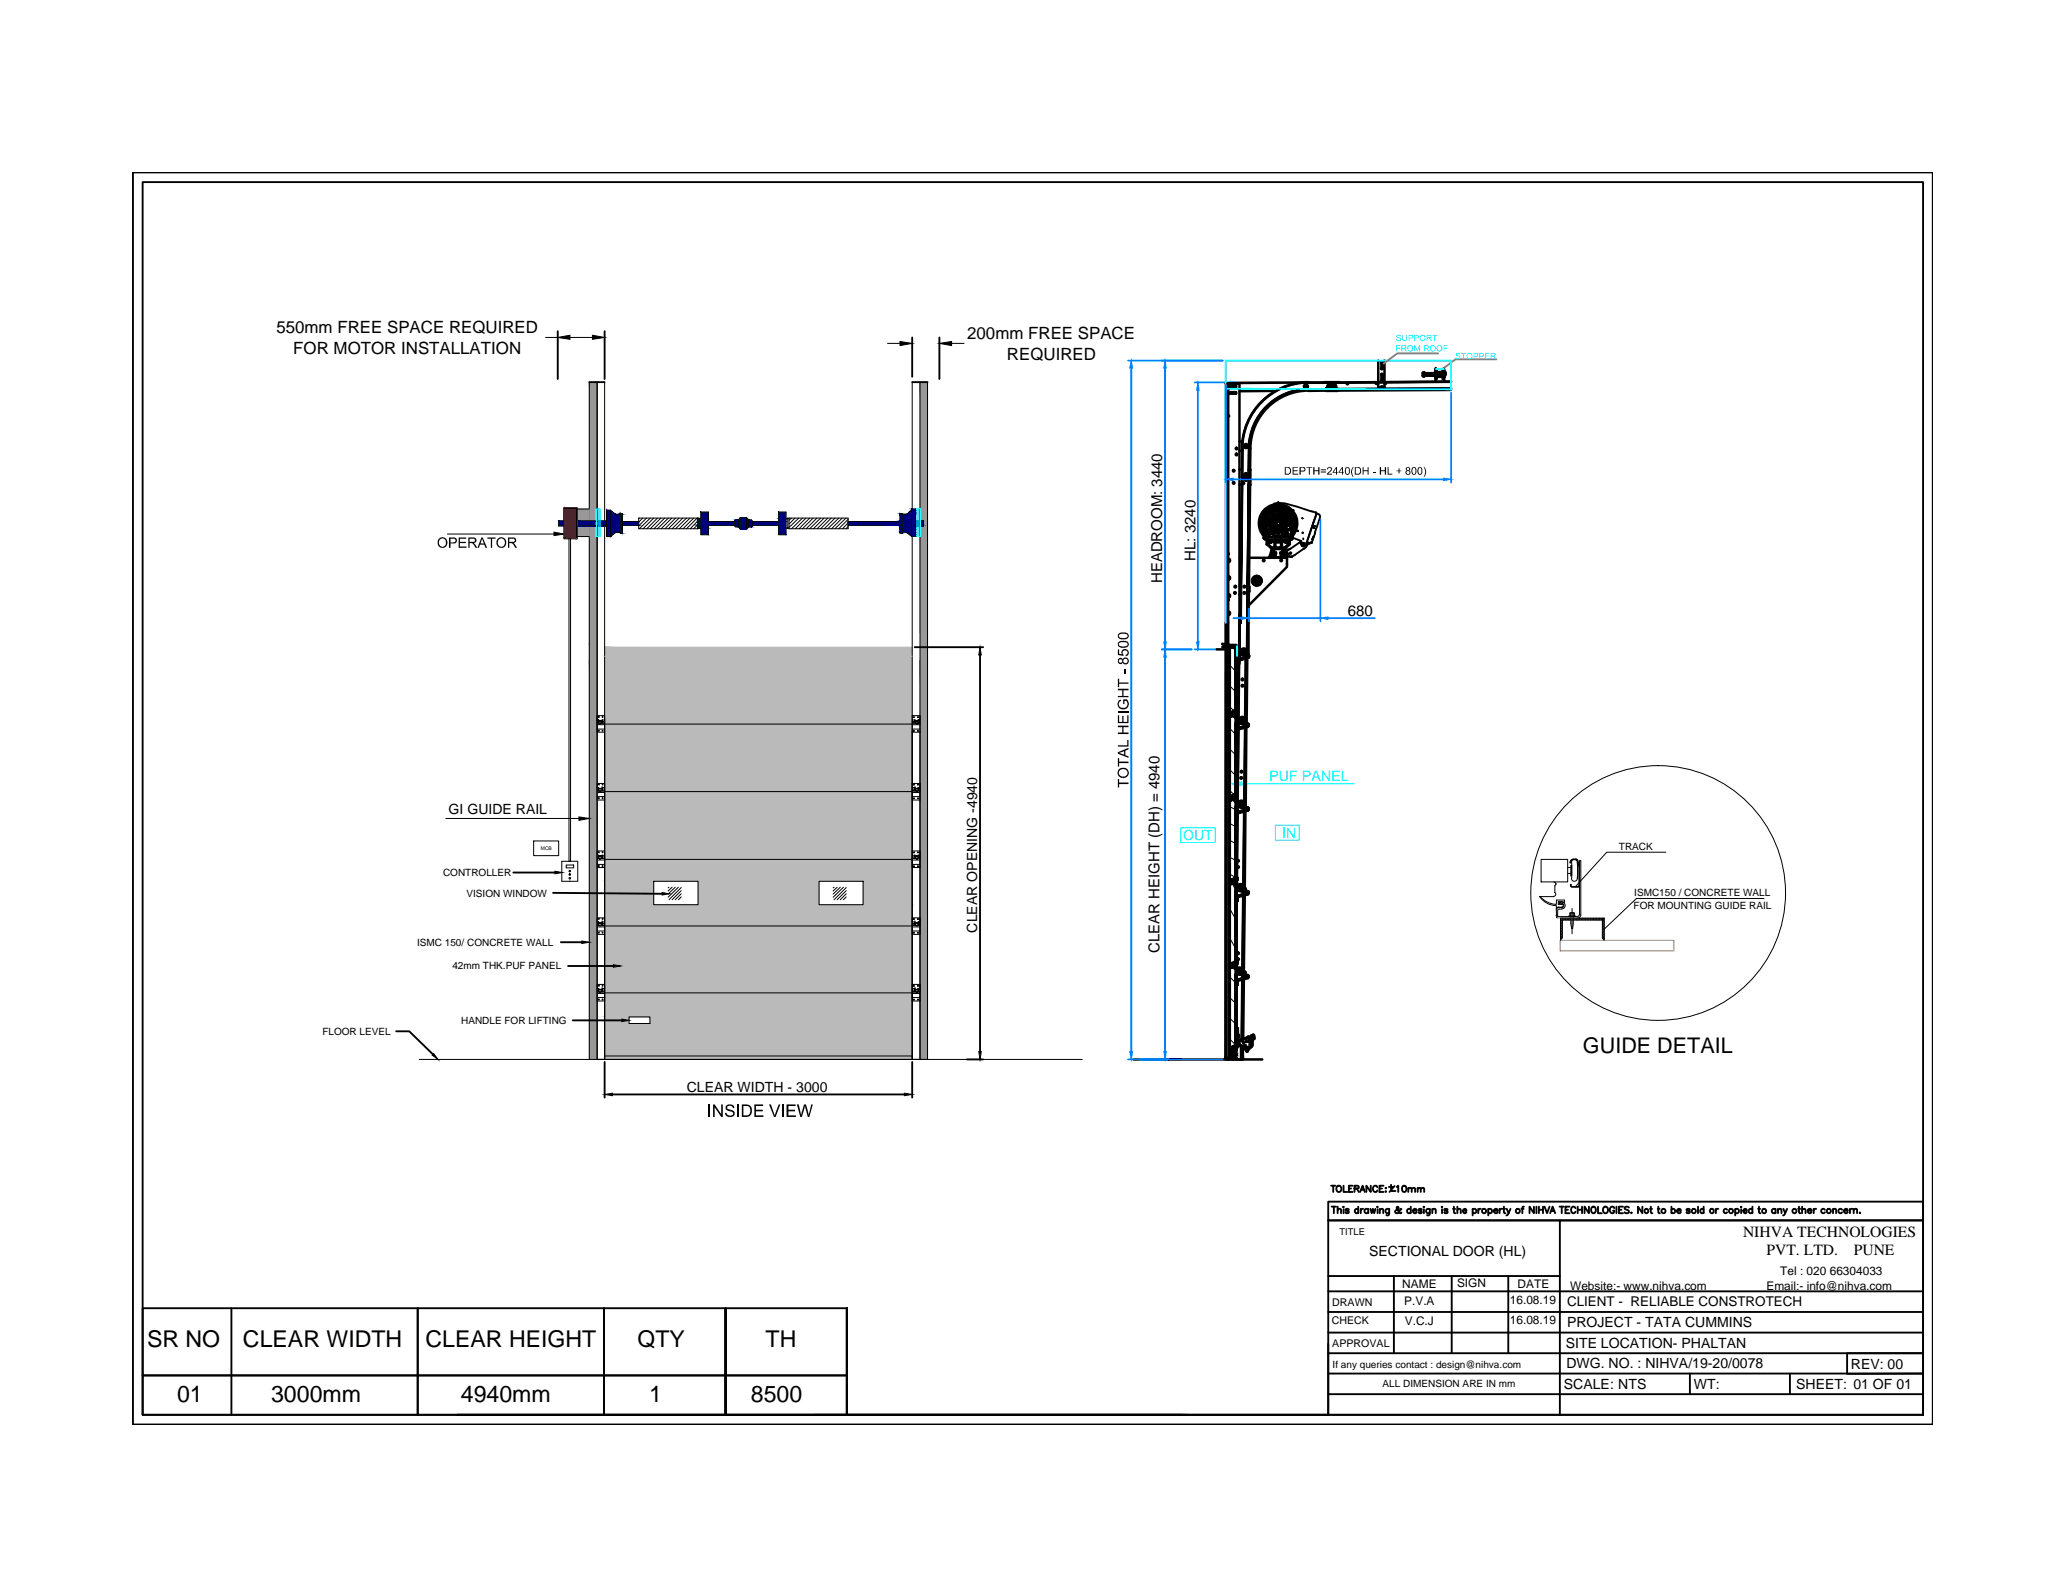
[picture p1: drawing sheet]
<svg xmlns="http://www.w3.org/2000/svg" width="279mm" height="216mm" viewBox="0 0 279 216" stroke-linecap="round" stroke-linejoin="round" font-family="sans-serif">
<defs><g id="words">
<g font-size="3.1">
<text x="19.9" y="182.4">SR NO</text>
<text x="32.9" y="182.4">CLEAR WIDTH</text>
<text x="57.6" y="182.4">CLEAR HEIGHT</text>
<text x="86.3" y="182.4">QTY</text>
<text x="103.7" y="182.4">TH</text>
<text x="24" y="189.9">01</text>
<text x="36.7" y="189.9">3000mm</text>
<text x="62.4" y="189.9">4940mm</text>
<text x="87.9" y="189.9">1</text>
<text x="101.7" y="189.9">8500</text>
</g>
<text font-size="2.9" x="214.4" y="142.7">GUIDE DETAIL</text>
<g font-size="2.3">
<text x="37.4" y="45.1">550mm FREE SPACE REQUIRED</text>
<text x="39.7" y="47.9">FOR MOTOR INSTALLATION</text>
<text x="131" y="45.9">200mm FREE SPACE</text>
<text x="136.4" y="48.7">REQUIRED</text>
</g>
<g font-size="2.1">
<text x="236.1" y="167.5">NIHVA TECHNOLOGIES</text>
<text x="239.2" y="170">PVT. LTD.</text>
<text x="251.1" y="170">PUNE</text>
</g>
<g font-size="2">
<text x="161.9" y="76" transform="rotate(-90 161.9 76)">HL: 3240</text>
<text x="157.4" y="79" transform="rotate(-90 157.4 79)">HEADROOM: 3440</text>
<text x="182.6" y="83.4">680</text>
<text x="157" y="129.1" transform="rotate(-90 157 129.1)">CLEAR HEIGHT (DH) = 4940</text>
</g>
<g font-size="1.9">
<text x="60.8" y="110.3">GI GUIDE RAIL</text>
<text x="132.3" y="126.3" transform="rotate(-90 132.3 126.3)">CLEAR OPENING -4940</text>
<text x="93" y="147.9">CLEAR WIDTH - 3000</text>
<text x="185.4" y="170.2">SECTIONAL DOOR (HL)</text>
<text x="212.2" y="179.8">PROJECT - TATA CUMMINS</text>
<text x="212.1" y="182.6">SITE LOCATION- PHALTAN</text>
<text x="212.1" y="185.3">DWG. NO. : NIHVA/19-20/0078</text>
<text x="250.7" y="185.4">REV: 00</text>
<text x="211.8" y="188.1">SCALE: NTS</text>
<text x="229.4" y="188.1">WT:</text>
<text x="243.3" y="188.1">SHEET: 01 OF 01</text>
</g>
<text font-size="1.9" fill="#0ff" x="160.2" y="113.8">OUT</text>
<text font-size="1.8" x="212.2" y="176.9">CLIENT - RELIABLE CONSTROTECH</text>
<g font-size="1.6">
<text x="241.1" y="172.7">Tel : 020 66304033</text>
<text x="189.9" y="174.5">NAME</text>
<text x="190.2" y="176.7">P.V.A</text>
<text x="190.3" y="179.5">V.C.J</text>
<text x="197.3" y="174.4">SIGN</text>
<text x="204.5" y="176.6">16.08.19</text>
<text x="204.5" y="179.4">16.08.19</text>
<text x="205.5" y="174.4">DATE</text>
<text x="212.7" y="174.7">Website:- www.nihva.com</text>
<text x="239.2" y="174.7">Email:- info@nihva.com</text>
</g>
<g font-size="1.4">
<text x="60" y="118.7">CONTROLLER</text>
<text x="219.3" y="115.1">TRACK</text>
<text x="63.2" y="121.4">VISION WINDOW</text>
<text x="221.2" y="123.1">FOR MOUNTING GUIDE RAIL</text>
<text x="221.3" y="121.4">ISMC150 / CONCRETE WALL</text>
<text x="56.5" y="128.1">ISMC 150/ CONCRETE WALL</text>
<text x="61.3" y="131.3">42mm THK.PUF PANEL</text>
<text x="43.7" y="140.2">FLOOR LEVEL</text>
<text x="62.5" y="138.7">HANDLE FOR LIFTING</text>
<text x="180.4" y="179.4">CHECK</text>
<text x="180.4" y="176.9">DRAWN</text>
<text x="180.4" y="182.5">APPROVAL</text>
<text x="180.5" y="185.3">If any queries contact : design@nihva.com</text>
<text x="187.3" y="187.9">ALL DIMENSION ARE IN mm</text>
</g>
<text font-size="1.3" x="181.4" y="167.2">TITLE</text>
<text font-size=".7" x="73.3" y="115.1">MCB</text>
</g></defs>
<!-- layer: 0 -->
<g fill="#bababa" stroke="#bababa" stroke-width=".14">
<path d="M81.9 88.9v17.2h41.6zM81.9 88.9h41.6v17.2z"/>
<path d="M81.9 106.1v1.1h41.6zM81.9 106.1h41.6v1.1z"/>
<path d="M81.9 107.2v1.2h41.6zM81.9 107.2h41.6v1.2z"/>
<path d="M81.9 108.4v8h41.6zM81.9 108.4h41.6v8z"/>
<path d="M81.9 116.4v3h41.6zM81.9 116.4h41.6v3z"/>
<path d="M116.9 119.4v3.1h6.6zM116.9 119.4h6.6v3.1z"/>
<path d="M94.5 119.4v3.1h16.4zM94.5 119.4h16.4v3.1z"/>
<path d="M81.9 119.4v3.1h6.6zM81.9 119.4h6.6v3.1z"/>
<path d="M81.9 122.5v2.9h41.6zM81.9 122.5h41.6v2.9z"/>
<path d="M81.9 125.4v9.1h41.6zM81.9 125.4h41.6v9.1z"/>
<path d="M81.9 134.5v3.2h41.6zM81.9 134.5h41.6v3.2z"/>
<path d="M88 137.7v.9h35.5zM88 137.7h35.5v.9z"/>
<path d="M81.9 137.7v.9h3.3zM81.9 137.7h3.3v.9z"/>
<path d="M81.9 138.6v4.4h41.6zM81.9 138.6h41.6v4.4z"/>
</g>
<!-- layer: SEC-DIM -->
<path d="M166.8 106.2l1.4-.3v.5z" fill="#0ff" stroke="#0ff" stroke-width=".14"/>
<path d="M168.2 106.2h15.2" fill="none" stroke="#0ff" stroke-width=".14"/>
<g fill="#0ff">
<path d="M173.3 104.4h.2v.8a.36 .36 0 0 0 .4 .4 .36 .36 0 0 0 .3-.4v-.8h.2v.8a.55 .55 0 0 1-.5 .6 .55 .55 0 0 1-.6-.6z"/>
<path d="M174.7 104.4h1v.1h-.8v.5h.7v.1h-.7v.7h-.2z"/>
<path d="M179 104.4h.2l.7 1.1v-1.1h.2v1.4h-.2l-.7-1.1v1.1h-.2z"/>
<path d="M180.4 104.4h1.1v.1h-.9v.5h.8v.1h-.8v.5h.9v.2h-1.1z"/>
<path d="M181.7 104.4h.2v1.2h.7v.2h-.9z"/>
<path d="M173.8 112.1h.2v1.4h-.2z"/>
<path d="M174.3 112.1h.2l.7 1.1v-1.1h.2v1.4h-.2l-.7-1.1v1.1h-.2z"/>
<path d="M172 104.4h.6a.41 .41 0 0 1 .5 .4 .41 .41 0 0 1-.5 .4h-.4v.6h-.2zM172.2 104.5v.5h.4a.25 .25 0 0 0 .3-.2 .25 .25 0 0 0-.3-.3z"/>
<path d="M176.5 104.4h.5a.42 .42 0 0 1 .5 .4 .42 .42 0 0 1-.5 .4h-.4v.6h-.1zM176.6 104.5v.5h.4a.25 .25 0 0 0 .3-.2 .25 .25 0 0 0-.3-.3z"/>
<path d="M178.1 104.4h.2l.6 1.4h-.2l-.2-.4h-.6l-.1 .4h-.2zM178.2 104.5l-.2 .7h.4z"/>
</g>
<path d="M159.9 112.1h4.7v2h-4.7zM172.7 111.7h3.3v2.1h-3.3z" fill="none" stroke="#0ff" stroke-width=".14"/>
<!-- layer: Visible Edges -->
<g fill="none" stroke="#000" stroke-width=".34">
<path d="M166 52v91.3M166 52h.3M166.3 52v23.8v.1v.1v2.2M166.3 52h1.6v32.4M166.6 53.3h.1M166.6 52.4h.5M166.6 52.3v.1M166.6 53.2v.1M166.6 52.2h.1M166.6 53.3h.8M166.6 52.3h.5M166.8 52.3v.1"/>
<path d="M166.9 52.3v.1M167.4 52.3v.1M167.4 53.1h-.8M167.4 52.2h.1M167.4 53.3h.1M167.4 53.2v.1M167.9 59.8h.4M169.2 59.8l-.1 4.8M172.9 52.9l-5 .1M176.7 52.5h.4M176.8 52.1l-.2 .2 .1 .2M176.8 52.1h.2"/>
<path d="M176.8 52.4h.1M176.8 52.3v.1zM176.9 52.3v.1zM176.9 52.1l.2 .2v.2M177.2 51.8l-10.6 .1v.1M177.2 51.8h2.1M177.2 51.8a9 9 0 0 0-9 8.9M177.2 52.7a8.1 8.1 0 0 0-8.1 8M177.2 52.7a8.1 8.1 0 0 0-8 8M177.2 52.9a7.9 7.9 0 0 0-7.9 7.8M177.2 52.7h2.4l-2.4 .1M179.3 51.8h.1"/>
<path d="M179.4 51.8h2M179.5 52.9h.1M179.6 52.9h-2.4M179.8 52.4h.1M179.9 52.4h.1M180 52.4h.1M180.1 52.4h.1M180.3 51.8v1.1h-.7v-.3l1.6 .1M180.3 52.9h.1M180.3 52.8h.1M180.4 51.8v1.1h.8v-.2M180.5 52.4h.1"/>
<path d="M180.6 52.3v.1M180.6 52.2l-.1 .1M180.7 52.3h.1M180.7 52.4h.1M180.8 52.3h.1M180.8 52.4h.1M181.2 52.9h.1M181.4 51.8h-.1M186.7 48.8v3.7h.8v-3.7M187 49.9l.1 .1 .2-.1M187 51.6l.1 .1 .2-.1M187.1 49.1v.8"/>
<path d="M187.1 50.7v.9M187.1 52.4v.1M187.3 49.1l-.2-.1-.1 .1M187.3 50.7l-.2-.1-.1 .1M187.3 52.4l-.2-.1-.1 .1M187.3 49.1v.8M187.3 50.7v.9M187.3 52.4v.1M187.5 52.4v.1M192.7 50.9v.1M192.7 50.4v.5M192.8 50.5l.1-.1v.6h-.1"/>
<path d="M192.9 50.5v.4M192.9 50.6l.1 .3zM193 50.7l.1 .1M193 50.6l.1 .2M193 50.8h.1M193.1 50.6v.3v-.3l-.1 .1M193.1 50.8h.1M193.1 50.6l.1 .3-.1-.3v.1M193.2 50.6l.1 .3-.1-.3v.1M193.3 50.7v-.1l.1 .2M193.3 50.6l.1 .2M193.3 50.7l.1-.1v.2"/>
<path d="M193.4 50.6v.2M193.4 50.8h.1M193.4 50.7v-.1l.1 .2M193.4 50.6l.1 .3v-.1M193.5 50.7v-.1l.1 .2M193.5 50.6l.1 .3v-.1M193.6 50.6v.3l.1-.1M193.6 50.7v-.1v.2M193.6 50.7l.1-.1v.2M193.6 50.6l.1 .3 .1-.1M193.7 50.7v-.1l.1 .2M193.7 50.6l.1 .3v-.1"/>
<path d="M193.8 50.7v-.1l.1 .2M193.8 50.6l.1 .3v-.1M193.9 50.7v-.1v.2M193.9 50.6v.3v-.1M193.9 50.7l.1-.1v.2M193.9 50.6l.1 .3 .1-.1M194 50.7l.1-.1v.2M194 50.6l.1 .3v-.1M194.1 50.7v-.1l.1 .2M194.1 50.6l.1 .3v-.1M194.2 50.7v-.1v.2M194.2 50.6v.3v-.1"/>
<path d="M194.2 50.6l.1 .1M194.3 50.5v.4zM194.3 50.9h.1M194.3 50.5h.1M194.3 50.6v.1M194.4 50v1h1.2M194.5 50.6l-.1-.2h.1h.1v.2M194.5 50.8l-.1 .1M194.5 50.7v-.1v.2M194.5 50.6v.3v-.1M194.5 50.6h.1M194.6 50.7v-.1v.2"/>
<path d="M194.6 50.6v.3v-.1M194.6 50.8v.2h-.1l-.1-.4 .1 .2M194.6 50.7l.1-.1v.2M194.6 50.6l.1 .3v-.1M194.7 50.7v-.1l.1 .2M194.7 50.9h.1v.1h-.1zM194.7 50.4h.1v.2h-.1zM194.7 50.6v.3l.1-.1M194.7 50.7l.1-.1 .1 .2M194.8 50.6v.3v-.1M194.9 50.7v-.1v.2M194.9 50.6v.3v-.1"/>
<path d="M194.9 50.6l.1 .3v-.1M195 50.7v-.1v.2M195 50.7v-.1l.1 .2M195 50.6v.3l.1-.1M195 50.7l.1-.1 .1 .2M195.1 50.6v.3l.1-.1M195.2 50.9h.1v.1h-.1zM195.2 50.4h.1v.2h-.1zM195.2 50.8v.1v-.3v.2M195.3 50.8v.1v-.3v.2M195.3 50.6h.1M195.4 50.8v.1l-.1-.3 .1 .2"/>
<path d="M195.4 50.6l.1 .2M195.4 50.6v.3l.1-.1h-.1M195.4 50.8l-.1 .1 .1 .1 .1-.1v-.1M195.4 50.6h.1M195.5 50.6l.1 .2M195.5 50.6v.3v-.1M195.5 50.6h.1M195.5 50.5l-.1-.1v.1M195.5 50h.1M195.6 50v.4h-1.2v1.3M195.6 50.8v-.2v.2M195.6 51v.7"/>
<path d="M195.6 50.4v.6l.1-.5M195.6 50.5h.1v.2M195.6 50.4h.1v.1M195.6 50.4v.1M195.6 50.4h.1M195.6 50.8h.1M195.7 50.8h.1M195.7 50.6l.1 .2h-.1M195.7 50.5h-.1h.1M196.5 51.7l-17.2 .1M196.5 52.6l-15.3 .1M196.5 51.7l-15.1 .1"/>
<path d="M196.5 52.8l-15.3 .1M166.3 78.1l.2 .2-.2 .1v2.2v.1v.1M166.3 75.8l.2 .1-.2 .2M166.3 75.8h.2l.1 .1-.2 .2h-.1M166.3 75.7a.23 .23 0 0 1 .3 .2 .23 .23 0 0 1-.3 .2M166.3 78a.23 .23 0 0 1 .3 .3 .23 .23 0 0 1-.3 .2M166.3 76.1h.1M166.3 78.4v-.1l.1-.2 .2 .2-.1 .1-.2 .1M166.4 75.8h.1M166.4 78.4h.1M166.5 78.2h.1M166.5 75.8v.1"/>
<path d="M166.5 76h.1M166.5 78.3h.1M167.9 63.6h.3M167.9 65.6l.3 .1M167.9 79.3h.1M167.9 61l.3 .1M167.9 75.6h.2M168.2 60.7v3.9h.9M168.3 60.7l-.1 3.9h.9M168.5 60.5l.2 .2 .2-.1M168.6 60.4v.1M168.7 64.3h.1"/>
<path d="M168.7 64.3v.1zM168.7 64.9h.1M168.7 65h.1M168.8 60.4h.1M168.7 60.4v.1zM168.8 64.3h.1M168.8 64.3v.1zM168.8 64.9h.1M168.8 65h.1M168.8 60.5h.1M168.8 60.4v.1zM168.9 60.2l-.2-.1-.2 .2"/>
<path d="M169 60.3l-.1 .3M169.1 79.4l.1 .1M169.2 60.7l-.1 2.9M169.2 75.6h3.1M169.2 63.6h.1v2.1h-.1v-2.1h-.1l-.2 20.8 .2-19.8M169.2 79.5v.6M169.3 65.7l-.2 22.9M169.3 60.7v2.9M169.6 78.6l.1 .4M169.6 78.6h.3zM169.7 78.5l.2 .1zM169.7 79l.2-.1z"/>
<path d="M169.7 79l.4 .3M169.7 78.6l.1 .3M169.8 79l.2-.1zM169.8 79l.3 .1M169.8 78.2l-.2 .3M169.9 78.2l.1 .2zM169.9 78.3l-.2 .2M169.9 78.2l.2 .1zM170.2 79l-.1 .2zM170.2 79.1v.2zM170.3 78.2h-.3M170.3 78.1h-.4"/>
<path d="M170.3 78.1v.2zM170.3 78.2l.3 .2M170.4 78.1l.3 .2M170.4 78.1v.2zM170.4 79l.2 .2zM170.5 79.1h-.3M170.5 78.9l.1 .2-.1-.1M170.5 78.4l.2-.1zM170.5 79.2l-.4 .1M170.6 78.5l.2-.2zM170.6 78.7h.3h-.3M170.6 78.8h.2z"/>
<path d="M170.6 78.4l.1 .3M170.7 78.8l-.2 .2M170.7 78.3l.1 .4M170.8 78.8l-.2 .3M171 69.3a2.6 2.6 0 0 0 .1 3.3M171 69.3l.2 .1M171.1 69.2a2.61 2.61 0 0 1 3.7-.3 2.61 2.61 0 0 1 .3 3.7v.2M171.2 71.3a2.05 2.05 0 0 1 2.1-2.5 2.05 2.05 0 0 1 1.8 2.9M171.2 71.8a2.22 2.22 0 0 1 2.1-3.1 2.22 2.22 0 0 1 1.8 3.3M171.2 72.1a2.39 2.39 0 0 1 2.2-3.6 2.39 2.39 0 0 1 1.7 3.9M171.2 72.9v.1M171.2 72.8h.1"/>
<path d="M171.2 69.2l.1 .1M171.2 72.9l.1 .1M171.2 72.8l.1 .3 3.7-.1M171.2 72.8v.1M171.2 72.9h.1M171.3 71.9l2.2-.2zM171.3 69.3a2.44 2.44 0 0 1 3.4-.3 2.44 2.44 0 0 1 .4 3.4 2.44 2.44 0 0 0-.3-3.3 2.44 2.44 0 0 0-3.3 0 2.44 2.44 0 0 0-.3 3.2M171.3 71.9l.5 .2 1.2-.1M171.3 70.6h-.1v2.3l.1 .1M171.3 70.6a1.89 1.89 0 0 1 1.9-1.6 1.89 1.89 0 0 1 1.8 1.6M171.3 70.6h.1M171.4 70.4v.2"/>
<path d="M171.4 70.4v1.5M171.4 70.3v.1M171.5 70.3h-.1M171.5 70.8v.4v-.3M171.5 70.7v.2M171.5 73.7h.1M171.5 73.1v.6M171.6 71.2h.1M171.6 73.1h-.1M171.6 73.7l.6 .7M171.6 71.3h.4M171.6 71.3h.1"/>
<path d="M171.6 70.7v.1M171.7 73.3v.3M171.7 73.7l.6 .5 .3-.1M171.7 73.2h.1M171.8 73.2h.7M171.8 73.2v.1M171.8 73.3h.1M171.8 73.4h.2zM171.8 73.4v-.1h.4v.1M171.9 70.6l-.4 .3 .4-.2M171.9 73.3v.1M172 70.6h-.1"/>
<path d="M172 72.3v.1M172 75.3h.3zM172 75.3v.1h.2M172 75.4h-.1M172 73.4h.1zM172 70.6h-.4l-.1 .1M172 71.3l.1 .1M172 70.6l-.1 .1M172.1 70.5a1.1 1.1 0 0 0 .4 1.3M172.1 73.3v.1M172.1 73.4h.1zM172.1 74.7v.4"/>
<path d="M172.1 70l-.6 .3 .7-.3M172.2 69.9h-.1M172.2 73.3l.4 .1M172.2 74.7h.1M172.2 75.3l.1 .1M172.2 75.1h.1M172.2 70h.1M172.2 73.2v.1M172.2 70.5l.2 .1M172.3 74.5h.1M172.3 70.9v-.2v.2M172.3 75.5h-.4v.1"/>
<path d="M172.3 70.9h.1M172.3 70.7h.1zM172.3 74.7v.1M172.3 75v.1M172.3 75.3v.2M172.4 74.7v.4M172.4 74.5v.5M172.4 71.1v.2M172.4 74.9v.4M172.4 70h.1M172.4 70.9h.1M172.4 70.8v.1"/>
<path d="M172.4 70.7h.1M172.4 71.1h.1M172.4 71.1v.1M172.4 70.8h.1M172.4 73.2l.2 .1v.8M172.4 70h-.1M172.4 70.9v.2M172.4 70.6h.1M172.4 70.4h.1M172.4 70.4l-.1 .2h.1v.1M172.4 75.4v.1M172.4 74.3h1.3l.1 1.1v.1"/>
<path d="M172.4 75.4h.1M172.4 70.4h.2M172.4 70.4l-.2 .1M172.5 71.2v.1M172.5 71.4l.1 .2zM172.5 74.7v.5M172.5 75.4l.1 .1M172.5 71.2l-.1 .1M172.5 71.2h.1M172.5 75.5l-.2 .1M172.5 74.4v1M172.5 70.5l-.1 .1"/>
<path d="M172.5 71.2l.1 .1M172.5 70.4h.1M172.5 70.5h.1M172.5 71.4h.1M172.5 71.3v.1M172.5 70.3l-.1 .1M172.5 71.4l.2 .1M172.6 72.1v.1M172.6 70.4l-.1 .1M172.6 70.2v.1M172.6 70.3h.1M172.6 70.3v.1"/>
<path d="M172.6 71.4h.1M172.6 70.4h.1M172.6 74.8h.1M172.6 75h.1M172.6 74.4v1M172.6 74.3l-.1 .1v-.1M172.6 74.3l-.1 .1M172.6 75.5h1M172.6 74.4h1M172.6 70.6l.1 .1M172.6 70.5h.1M172.6 70.5l-.1 .3v.3l.2 .2"/>
<path d="M172.6 72.7h.9M172.6 70.7l.1 .4M172.6 70.4v.1M172.6 71.3v.1M172.7 71.4h.1M172.7 71.3v.1M172.7 71.5h.1M172.7 70.2l-.1 .1M172.7 74l.1 .2h.6M172.7 73.1h.8M172.7 75.5v-.2l.1 .2M172.7 71.5l-.1 .1"/>
<path d="M172.7 71.9l.4 .1h.4M172.7 75.4h.1M172.7 71.1l-.1 .1M172.7 71.3l-.1 .1M172.7 73.4h.8M172.7 71.4l.1 .1M172.7 74.8h.1l-.1 .2zM172.7 71.9l.4 .1 .4-.1M172.7 73.3v.8M172.7 73.3h.8M172.8 73.2h-.1M172.8 70.2h.1"/>
<path d="M172.8 71.6l.2 .1M172.8 73.2h.6M172.8 74.3h.6M172.8 70.2v.1M172.8 70.1l-.2-.1-.1 .2 .1 .1M172.8 71.6v.1M172.8 71l.2 .2M172.8 70.9v.1M172.8 71.6l.1 .1M172.8 71.5v.1M172.8 71.6h.2M172.8 71.7l.1 .1z"/>
<path d="M172.8 71.5v.2v-.1M172.8 71.5l.1 .1M172.8 69.8h.8M172.8 70.4l.1 .1M172.8 71.9h.6M172.8 70.7v.3M172.9 71.9h.1M172.9 70.6h-.1M172.9 70.1l.2-.1-.2 .1v.1M172.9 70.2h.1M172.9 70.2l-.1 .1M172.9 71.8h.1"/>
<path d="M172.9 71.3l.2 .1M172.9 71.3v.1M173 71.6h.1M173 71.9h.1M173 71.6v.1M173 70.1l-.1 .1M173.1 70.2h.1M173.1 70v.2M173.1 70.1v.1M173.1 70h.1M173.1 70.1h.1M173.1 71.9h.1"/>
<path d="M173.1 71.6h.1M173.1 71.7h.2h-.2M173.2 71.6v.1M173.2 71.4h.1M173.2 71.7h.1M173.2 70.1h.1M173.2 71.3l.1 .1M173.2 70.5l-.3 .1M173.2 70.1h.2M173.2 70.1l.2 .1M173.2 70.6l.3 .1M173.2 71.2l.1 .1"/>
<path d="M173.3 70.4h-.4M173.3 70.1h-.1M173.3 71.6h-.2M173.3 71.6h.1M173.3 71.6v.1M173.3 71.6l.1 .1M173.4 69.8h.2h-.2M173.4 71.1l-.4 .1M173.4 70.3l-.1 .1M173.4 70.2l.1 .1M173.4 70.2h.1M173.4 74.8h.1v.2z"/>
<path d="M173.4 71.2l-.2 .1M173.4 70.8l-.2-.2-.3 .1-.1 .3 .3 .2 .3-.1M173.4 70.8l-.1 .3M173.4 75.4h.2M173.4 71.5h-.1M173.4 70.7l.1 .1M173.4 71.5h.1M173.5 71.1h-.1M173.5 71.7l.4 .2zM173.5 71.5l.1 .1M173.5 71.5v.1M173.5 70.1l-.1 .1z"/>
<path d="M173.5 71.5h.1M173.5 69.2a1.76 1.76 0 0 0-2.1 1.2M173.5 69.7a1.21 1.21 0 0 0-1.1 .2M173.5 69.7l.1 .1M173.5 69.2a1.76 1.76 0 0 1 1.3 1.1M173.5 70.4l-.3-.1h-.3l-.2 .1M173.5 71.1l-.1 .1M173.5 74l-.1 .2M173.5 71.9h.1M173.5 74.8h.2M173.5 75h.2M173.5 73.3v.8"/>
<path d="M173.5 75.8h.1M173.5 70.8l-.1 .3M173.5 71.7h.1M173.5 70.4h.1M173.5 70.3h.1M173.5 71h.1M173.5 70.4l.2 .3v.3l-.1 .3M173.5 70.7l.1 .1M173.5 70.3l.1 .1M173.5 71.3l-.2 .2h-.3l-.3-.2M173.5 69.6a1.38 1.38 0 0 0-1.2 .1v.2M173.5 71.1v.2z"/>
<path d="M173.5 71v.1M173.5 69l.1 .6zM173.5 71.1l.1-.1v.1M173.5 70.3v.1M173.5 71.7l.1 .1M173.6 71.6h.1M173.6 70.2l.1 .1M173.6 69.6h.1M173.6 69.8h.1M173.6 71.4l-.1 .1M173.6 71.8l.1 .1zM173.6 71.9h.1"/>
<path d="M173.6 71.1l-.1 .2h-.2l.2-.1M173.6 71.6l-.1 .1M173.6 70.3h-.1M173.6 69.5l-.1-.4 .1 .5M173.6 71.8h.1M173.6 70.9h.1M173.6 71.3v.1M173.6 71.3h.1M173.6 71.4h.1M173.6 74.3l.1 .1v-.1M173.6 74.3l.1 .1M173.6 72.7h-.2"/>
<path d="M173.6 74.1l.1 .1M173.6 69.8l.1-.1zM173.6 71l-.1-.1a.4 .4 0 0 0-.4-.4 .4 .4 0 0 0-.4 .4 .4 .4 0 0 0 .5 .4M173.6 71.4l.1 .1M173.6 70.2l-.1 .1M173.6 69.6h-.1l.1 .1M173.6 69.6l.1 .2M173.6 69.8v-.1v.1M173.6 69.8v.1M173.6 70.6h-.1M173.6 70.4h.1M173.6 70.4l.1 .1"/>
<path d="M173.6 71.5l-.1 .1M173.6 71.9l-.4 .2-.5-.1M173.7 71.7l-.1 .1M173.7 71.3h-.1M173.7 70.4h.1M173.7 72.1l-.1 .1M173.7 75.4l-.1 .1-.1-.2-.1 .2M173.7 70.4l.1-.1-.1 .1M173.7 69.8v.1M173.7 71.7h.1M173.7 74.4v1M173.7 69.6v.1"/>
<path d="M173.7 71.3h.1M173.7 75.4l-.1 .1M173.7 71.3l.1 .1zM173.7 71.7v.1M173.7 69.9h.1M173.7 72a1.25 1.25 0 0 1-1.1 0M173.7 70.5h.1M173.7 70.5l.1 .2M173.8 75.4h.1M173.8 70.5h.1M173.8 74.8h.1M173.8 75h.1"/>
<path d="M173.8 74.7v.5M173.8 75.5l.1 .1M173.8 71.8h.1M173.8 69.9h.1M173.8 70.7v.1M173.8 71.2l-.1 .1M173.8 71l-.1 .1M173.8 71.1h.1M173.8 71.5v.1M173.8 71.5l.2-.1-.2 .2M173.8 71.1l.1 .1-.1 .1M173.8 71.1v.1"/>
<path d="M173.8 69.9l.1-.1 .1 .2M173.8 70h.1M173.8 71.5l-.2 .3M173.8 71.6v.1M173.8 71.8l.2 .2M173.8 70.7h.1M173.8 70.5l.1 .2M173.8 70.5l.1 .1M173.8 70.8v.2M173.8 70.8l.2 .1zM173.8 71h.1M173.8 70.7l.1-.1z"/>
<path d="M173.8 70.8l.1 .1M173.8 70h.2M173.8 71.6l-.3 .3M173.9 71.9h-.1M173.9 71.2v.1M173.9 71.2l.1 .1-.3 .4-.1-.1M173.9 71h-.1M173.9 73.2l-.3 .1v.8M173.9 69.9l.2 .1M173.9 74.5h.1M173.9 71v-.2v.2M173.9 71.3l.1-.1 .1 .1"/>
<path d="M173.9 74.7v.4M173.9 74.9l.1 .4M173.9 75.3h.1M173.9 71h.1M173.9 74.2h-.1M174 74.7l.1 .1M174 75.1h.1M174 74.7h.1M174 75.5h-.1M174 75v.1M174 71.4h.1M174 73.3l-.4 .1"/>
<path d="M174 75.5h.3v.1h-1.9M174 74.5h-.1v.5M174 75.4h.1M174 75.3v.2M174 73.2v.1M174 71.9h.1M174 75.3v.1h.3M174 73.4v-.1h.4v.1h-.1h.1M174 71.3l-.1 .1h.1M174 69.7l.2 .1zM174 70l.8 .3M174.1 69.9h.1"/>
<path d="M174.1 71.9l-.7 .1M174.1 74.8v.2M174.1 73.4h.1M174.1 73.4h.1zM174.1 71.4l-.3 .4M174.1 69.6l.1-.1-.1 .1 .1-.1v.2zM174.1 71.4v.1M174.1 74.9h.1M174.1 75v.1M174.1 71.5l-.3 .3M174.1 71.5h.1M174.1 71.5a1.21 1.21 0 0 0-.3-1.6 1.21 1.21 0 0 0-1.7 .2 1.21 1.21 0 0 0 .2 1.7"/>
<path d="M174.1 71.3a1.09 1.09 0 0 0-.5-1.4 1.09 1.09 0 0 0-1.4 .4 1.09 1.09 0 0 0 .4 1.5M174.1 71.4a1.15 1.15 0 0 0-.4-1.5 1.15 1.15 0 0 0-1.5 .3 1.15 1.15 0 0 0 .3 1.6M174.1 73.3v.1M174.1 70l.7 .3M174.1 71.5l.2 .2M174.2 71.5a1.25 1.25 0 0 0-.4-1.7 1.25 1.25 0 0 0-1.7 .3 1.25 1.25 0 0 0 .2 1.7M174.2 69.7v.1zM174.2 70.4h.1M174.2 75.3h-.3h.3M174.2 75.3v.1v-.1M174.2 73.4h.1zM174.2 71.1h.1"/>
<path d="M174.2 75.4h.1M174.3 71.6h.1M174.3 69.7l-.7 .1M174.3 71.1h.1M174.3 75.6v1.2l-5.2 5.2M174.3 70.4l.4 .1M174.3 73.3v.1M174.3 71.7l-.3 .3M174.3 71.2h.3M174.4 73.2v.1M174.5 71.1v.1M174.5 72.3v.1"/>
<path d="M174.5 73.2h.1M174.5 73.6h.1M174.5 73.2h-.9M174.5 73.7l-.5 .5M174.5 70.4h.1M174.6 73.3v.3M174.6 71l.1-.1-.4 .2M174.6 73.1h.1M174.6 73.7h.1M174.7 73.1v.6l-.7 .7M174.7 70.5v.4M174.7 70.5l.1 .4"/>
<path d="M174.7 71.1l-.1 .1M174.7 70.8v.1M174.8 70.9v.2M174.8 70.9l-.4 .3M174.8 70.3h.1M174.8 70.4v.2M174.8 70.3v.1M174.9 70.4v2.3h-3.5v-.7M174.9 70.6h.2v2.2M174.9 73l.1-.2-.1 .3M175 72.9h-.1M175 72.9v.1"/>
<path d="M175.1 72.8l-.1 .1M175.1 72.8v.2M175.1 72.8v.1M164.7 88h1.3M165.6 87.2h.1M165.6 87.3l1 .1v.1M165.6 87.6v.1M165.6 87.2l1.4 .2M166 87.5h.6M166 84.4v58.9h.4M166.3 80.5l.2 .2-.2 .1v2.2M166.3 82.9l.2 .2-.2 .1 .1 60.1"/>
<path d="M166.3 80.5l.3 .2-.3 .2M166.3 80.5a.23 .23 0 0 1 .3 .2 .23 .23 0 0 1-.3 .2M166.3 82.8a.23 .23 0 0 1 .3 .3 .23 .23 0 0 1-.3 .2M166.3 83.2v-.1l.1-.2 .2 .1-.1 .3h-.2M166.3 82.9h.1M166.4 80.5h-.1M166.4 87.5v.1M166.4 80.8h.1M166.4 83.2h.1M166.5 83h.1M166.5 80.6h.1M166.5 87.4h.1"/>
<path d="M166.5 80.7v.1M166.5 83.1h.1M166.5 87.5h.1M166.5 96.9h.1M166.5 87.6h-.9M166.5 97.2h.1M166.5 87.7l.1 .4v-.4h.8M166.6 96.9v-9.2v9.3M166.6 96.9v.1M166.6 97h.1M166.6 97.1h.1M166.6 97.1v11.3"/>
<path d="M166.6 97.1v11.1M166.6 87.5h.1v.1M166.6 87.4v.1M166.6 97v.1M166.6 87.5v.1l.3-.1M166.6 96.8v.3M166.6 87.4l.3 .1M166.6 96.8h.1M166.7 96.8l-.1 .2M166.7 96.8v.3l.1-.1M166.7 87.6v.1M166.7 96.9h.1"/>
<path d="M166.7 96.8v.1M166.7 97h.1M166.8 87.4h.6M166.8 96.5h.1M166.8 96.9h.1M166.8 97h.1M166.8 96.9v.1M166.9 87.5h.1M166.9 96.4h.1M166.9 96.4h.2v-.1l.1 .1M166.9 96.4l-.2 .4M167 87.4h.1"/>
<path d="M167 87.5l.1 .1M167 87.4h.3M167 87.5h.1v.1M167 87.4v.1M167.1 87.4h.3v.1M167.1 87.4h.3M167.1 96.5l-.4 .4M167.1 87.6l-1.5 .1M167.1 87.5h.1M167.1 96.5l.1 .6M167.1 96.4h-.2l-.2 .4M167.1 96.4h.1"/>
<path d="M167.1 96.5v.2zM167.1 96.4l-.2 .1-.2 .4M167.1 87.6h.1M167.1 87.6l-.5 .1M167.2 96.5h-.1M167.2 96.4h-.1M167.2 96.3h-.1M167.2 96.4h.1M167.2 96.3v.1h-.3M167.2 96.5v.2zM167.2 87.5v.1M167.2 96.3v.1"/>
<path d="M167.2 96.4v-.1v.5M167.2 97.1v-.6l.1 .7M167.2 97h.1M167.2 97.1l.1 .1M167.2 96.8l.1 .1M167.3 97.1h.1M167.3 97h.1M167.3 96.9v.2M167.3 97l.1 .1 .1-.1v.1M167.3 87.6h.1M167.3 96.8h.1M167.3 96.9h.1"/>
<path d="M167.3 87.5v.1M167.3 97.1l.1 .1M167.4 87.5h-.1M167.4 87.8h.1M167.4 88h.1M167.4 88.2h.1M167.4 88.4h.1M167.4 88.6h.1M167.4 88.8h.1M167.4 89h.1M167.4 89.2h.1M167.4 89.5h.1"/>
<path d="M167.4 89.7h.1M167.4 89.9h.1M167.4 90.1h.1M167.4 90.3h.1M167.4 90.5h.1M167.4 90.7h.1M167.4 90.9h.1M167.4 91.1h.1M167.4 91.3h.1M167.4 91.5h.1M167.4 91.7h.1M167.4 92h.1"/>
<path d="M167.4 92.2h.1M167.4 92.4h.1M167.4 92.6h.1M167.4 92.8h.1M167.4 93h.1M167.4 93.2h.1M167.4 93.4h.1M167.4 93.6h.1M167.4 93.8h.1M167.4 94h.1M167.4 94.2h.1M167.4 94.4v.1"/>
<path d="M167.4 94.7h.1M167.4 94.9h.1M167.4 95.1h.1M167.4 95.3h.1M167.4 95.5h.1M167.4 95.7h.1M167.4 95.9h.1M167.4 96.1h.1M167.4 98.1h.1M167.4 98.3h.1M167.4 98.5h.1M167.4 98.7h.1"/>
<path d="M167.4 98.9h.1M167.4 99.1v.1M167.4 99.4h.1M167.4 99.6h.1M167.4 99.7h.1M167.4 100h.1M167.4 96.8h-.1M167.4 97.9h.1M167.4 97v.1M167.4 87.7h.1M167.4 87.9h.1M167.4 88.1h.1"/>
<path d="M167.4 88.3h.1M167.4 88.5h.1M167.4 88.7v.1M167.4 88.9v.1M167.4 89.1v.1M167.4 89.4h.1M167.4 89.5v.1M167.4 89.7v.1M167.4 90h.1M167.4 90.2h.1M167.4 90.4h.1M167.4 90.6h.1"/>
<path d="M167.4 90.8h.1M167.4 91h.1M167.4 91.2h.1M167.4 91.4v.1M167.4 91.6v.1M167.4 91.9h.1M167.4 92v.1M167.4 92.2v.1M167.4 92.5h.1M167.4 92.7h.1M167.4 92.9h.1M167.4 93.1h.1"/>
<path d="M167.4 93.3h.1M167.4 93.5h.1M167.4 93.7h.1M167.4 93.9v.1M167.4 94.1v.1M167.4 94.4h.1M167.4 94.5h.1M167.4 94.7v.1M167.4 94.9v.1M167.4 95.2h.1M167.4 95.4h.1M167.4 95.6h.1"/>
<path d="M167.4 95.8h.1M167.4 96h.1M167.4 98h.1M167.4 98.2h.1M167.4 98.4h.1M167.4 98.6h.1M167.4 98.8h.1M167.4 99h.1M167.4 99.2h.1M167.4 99.4v.1M167.4 99.6v.1M167.4 99.9h.1"/>
<path d="M167.4 97.1v.1M167.4 87.4l.1 .1M167.4 87.4v.1M167.4 94.2v.1M167.4 91.9v.1M167.4 91.7v.1M167.4 89.4v.1M167.4 89.2v.1M167.4 99.7v.1M167.4 98.9v.1M167.4 97.2v.6zM167.4 96.9h-.1h.1"/>
<path d="M167.4 96.8h.1M167.4 95.5v.4M167.4 93.5v.1M167.4 93v.4M167.4 91v.1M167.4 90.7v.2M167.4 90.3v.4M167.4 88.3v.1M167.4 87.7v.5M167.4 96.2v.5zM167.4 96v.8v-.7M167.4 99.8v.1"/>
<path d="M167.4 98.9v.7M167.4 97.9v-.7v.8v-.1M167.4 99.2v.1M167.4 87.6v.1M167.4 88.5v.4v-.1M167.4 89v.1zM167.4 89.2v.2zM167.4 89.4v.2M167.4 89.6v.2zM167.4 89.8v.2zM167.4 90v.3M167.4 91.2v.2"/>
<path d="M167.4 91.5v.1zM167.4 91.7v.1zM167.4 91.9v.2zM167.4 92.1v.2zM167.4 92.3v.2zM167.4 92.5v.3M167.4 92.8v.2M167.4 93.7v.2M167.4 94v.1zM167.4 94.2v.1zM167.4 94.4v.2zM167.4 94.6v.2z"/>
<path d="M167.4 94.8v.2zM167.4 98v.2zM167.4 98.2v.2zM167.4 98.5v.1zM167.4 98.7v.1zM167.4 99.6v.2M167.4 98.8v.2M167.4 95.8v.1M167.4 95.6v.1M167.4 93.1v.1M167.4 91.3v.2M167.4 90.6v.1"/>
<path d="M167.4 90.4v.1M167.4 90v.1M167.4 88.5v.1M167.4 87.9v.1M167.4 87.7v.1M167.4 99.9v.1M167.4 99.3h.1M167.4 99v.1M167.4 95h.1M167.4 93.9h.1M167.4 88.7h.1M167.4 87.7v8.4v-8.4"/>
<path d="M167.4 97.2h.1M167.4 96.8l.1-.7v.8M167.4 97.6h.1h-.1M167.4 97.2v10M167.4 95.3v-.3v.5M167.4 90.1v.2M167.4 87.5v.2M167.4 96v.8M167.4 95.7v.1M167.4 95.5v.1M167.4 95.3v.2M167.4 93.7v.1"/>
<path d="M167.4 93.2v.2M167.4 93v.1M167.4 91.2v.1M167.4 90.5v.1M167.4 90.3v.1M167.4 88v.2M167.4 87.8v.1M167.4 89.8h.1M167.5 97.4l-.1 .1M167.5 97.2v.1M167.5 97.8h.1M167.5 97.4h.1"/>
<path d="M167.5 97.1v.5M167.5 88.2v.1M167.5 97.6h.1M167.5 97.1h.1M167.5 97.1v.1M167.5 98.8l-.1 .8M167.5 97.1l-.1 .1M167.5 97.6h.1l.5 .1M167.5 96.4l.1 .1M167.5 88.8h.1M167.5 97.5h.1M167.5 99v.3"/>
<path d="M167.5 88.9h-.1M167.5 87.9l.1 .3M167.5 89.9v.2l.1-.2M167.5 89.5v.4M167.5 97.8l.5 .1M167.5 97.6v.2M167.5 96.9v.1M167.5 97.2h.1M167.5 97.3h.1M167.5 96.5h.1M167.5 88.8h.2M167.5 89.4v.1"/>
<path d="M167.5 89.5h.1M167.6 97.6h.1M167.6 88.1v.1M167.6 87.9h.1M167.6 88h.1M167.6 88.1h.1M167.6 89.7v.1M167.6 89.9v.1M167.6 89.8h.1M167.6 89.9v-.1v.2M167.6 90h.1M167.6 88.6v.2"/>
<path d="M167.6 98.7v.1M167.6 98.6l1.3-.3zM167.6 98.8l-.2 .1M167.6 88.3h.1M167.6 98.8l-.1 .1M167.6 97.2h.1M167.6 96.2h.1M167.6 99v.1M167.6 88.6h.1M167.6 87.9v.6h.1M167.6 97.2v.3M167.6 97.5h.1"/>
<path d="M167.6 97.4h-.1l.1 .1M167.6 96.2v.3M167.6 96.2h-.1l.1 .1M167.6 88.6l.1 .2M167.6 88.8h.1M167.6 88.8h-.1v-.2h.2v.2M167.6 97.4v-.1v.2M167.6 97.2v.2M167.6 99.1v.2M167.6 99.3h-.1M167.6 99.1h-.1v.2M167.6 99.1h-.1"/>
<path d="M167.6 89.3v.2M167.6 87.9v.2M167.6 89.8v.2M167.6 96.3v.2M167.6 89.5v.5M167.6 89.9h.1M167.6 89.4v.1M167.6 88.3h.2M167.7 88.5h.1M167.7 87.9h.1M167.7 88.1h.1M167.7 88h.1"/>
<path d="M167.7 89.8h.1M167.7 89.9h.1M167.7 98.8l-.1 8.8M167.7 88v.1M167.7 89.8v.1M167.7 97.9v.7M167.7 98.8l-.1 10.1M167.7 88.5l.5 .1M167.8 88.3h.1M167.8 89.4l-.1 8.2M167.8 87.4l.1-3-.1 3.8M167.8 88.5v.8"/>
<path d="M167.9 88.5l-.1 .7M167.9 80.5h.1M167.9 97.9l.4 .2 .2-.1M167.9 84.4v3.2M167.9 88.6v.6M168 88.6v.6M168 97.9h.1M168 84.4l.2-19.8-.2 19.8M168 83.1l-.1 .1v6.7M168 97.7l.1 .1M168.1 97.6h.1M168.1 97.7l-.1 .2"/>
<path d="M168.1 97.7h.1M168.1 97.6l.2-.2 .1 .1 .1 .1-.2 .2M168.1 88.6l.4 .2h.2M168.1 97.7v.1l.9 .2M168.1 97.7h.2M168.1 97.6v.1M168.2 88.6h.1M168.2 97.3l.1 .1zM168.2 97.6l.1-.1v.2M168.2 97.4h.1M168.2 88.6l.8 .2M168.2 97.7h.1"/>
<path d="M168.2 88.5l.9 .2v.1M168.3 88.4l-.5-.1-.1 .2M168.3 97.4h.1M168.3 97.3h.1M168.3 88.3h.1M168.3 88.4l-.1 .2M168.3 88.4l.2 .1M168.3 88.3l.2-.2 .1 .1 .1 .1-.2 .2M168.3 97.8h.2M168.3 97.5l.1 .1M168.3 88.3l.1 .1M168.4 97.4h.1z"/>
<path d="M168.4 88h.1zM168.4 97.8l.2 .1M168.4 88.4l-.1 .1M168.4 88.3l.2-.1-.1 .2M168.4 97.7l.2 .1M168.4 97.5l.2 .1zM168.4 88h.1M168.5 97.4h.1M168.5 97.6l.1 .1M168.5 88h.1M168.5 97.6h.2l-.1 .1M168.5 88.4h.1"/>
<path d="M168.5 97.5l-.3-.1-.2 .2M168.5 88.1h.1M168.5 88h.1zM168.5 88.5l.3 .1M168.6 88.1h.1M168.6 88.5h.2v.1M168.6 97.6l-.1 .1M168.6 97.6h.1M168.6 88.3h.1M168.6 97.8h.1M168.7 88h.1M168.6 88.2l.2 .1"/>
<path d="M168.6 98.1v.2M168.6 98.5l-.1 10.4M168.6 97.3a.49 .49 0 0 0-.5-.2 .49 .49 0 0 0-.3 .5M168.7 97.7h.1M168.7 88.4l.1 .1M168.7 88.3l.1 .1zM168.7 98.5l-.2 10.4M168.7 97.9h.1M168.7 98.1v.2M168.7 97.7l-.1 .1M168.7 88.3l.1 .1M168.7 89.2l-.1 8.4"/>
<path d="M168.8 89.2l-.2 8.6M168.8 98.5l-.1 10.8M168.8 98.2v.1M168.8 88.4v.1M168.8 88.5h.1M168.8 88.3a.35 .35 0 0 0-.5-.1v.2M168.8 88.3h.1M168.9 98.2l.1-.1zM168.9 98.3h.1v.2l-1.4 .3M168.9 98.2l-.9-.3 .9 .3M168.9 88.4h.1M168.9 88.6v-4.2v4.2"/>
<path d="M168.9 88.5v.1M168.9 88.8v.2M168.9 88.4l-.1 .1M168.9 88a.49 .49 0 0 0-.6-.2 .49 .49 0 0 0-.3 .5M168.9 98.2l.1 .1zM168.9 88.8v.1M168.9 89.1l-.1 8.8M168.9 98.3h.1M169 88.8h.1zM169 88.9l.1 .1M169 88.9l.1 .2-1.5 .4M169 88.9l-1.4 .4"/>
<path d="M169 88.8v.1v-.1M169 98.1l-.1 .1zM169 98v.1M169 98.1h.1v.2h-.1M169 98l.1 .1M169.1 98.3l-.1 .1M169.1 88.8h-.1zM169.1 88.7v.1M169.1 89h.1M169.1 88.8h.1l-.1 .2M169.1 88.9v.2M169.2 80.1l-.1 .1"/>
<path d="M166.5 119.6h.1M166.5 108.2h.1M166.5 119.8v.1M166.5 108.5h.1M166.6 119.6v.1zM166.6 108.3v.1M166.6 119.7h.1M166.6 108.4v11.2zM166.6 119.8v11.2M166.6 108.4h.1M166.6 119.5v.2v.1M166.6 119.8v.1v11.1"/>
<path d="M166.6 108.1v.3M166.6 119.5h.1M166.6 108.1h.1M166.7 119.6h.1M166.7 108.2h.1M166.7 119.5l.2-.3 .2-.1a.51 .51 0 0 0-.5 .6M166.7 108.3h.1M166.7 119.7l.1-.1v.1M166.7 119.6h.1zM166.7 108.3l.1 .1M166.8 119.2h.1M166.8 107.9h.1"/>
<path d="M166.8 119.6h.1M166.8 108.2v.1M166.8 119.7h.1M166.8 108.3h.1M166.8 108.3v.1M166.9 119.1h.1M166.9 107.7h.1M166.9 119.1l-.2 .4v.2h.1M166.9 119.1h.2v-.2l.1 .2M166.9 107.8l-.2 .3v.3h.1M166.9 107.8h.2v-.2l.1 .2M167.1 119.1l-.4 .5"/>
<path d="M167.1 107.8l-.4 .4M167.1 119.2v.2l.1-.1M167.1 107.8l.1 .7M167.1 119.1v.3v-.2M167.1 107.8v.2zM167.1 107.7v.1M167.1 107.8l-.2 .1-.2 .3M167.1 107.8a.51 .51 0 0 0-.5 .6M167.2 119.2h-.1M167.2 107.9h-.1M167.2 119h-.1M167.2 107.7h-.1"/>
<path d="M167.2 119.2v.2zM167.2 119.2v.6M167.2 107.9v.1zM167.2 119.1h.1M167.2 119v-.1v.2h-.3M167.2 107.7h.1M167.2 107.7v-.1v.2h-.3M167.2 119v.1M167.2 119.2l.1 .6v-.1M167.2 108.5v-.6l.1 .6M167.2 119.1v-.2l.1 .6M167.2 107.7v-.1l.1 .6"/>
<path d="M167.2 119.7h.1M167.2 108.4h.1M167.2 119.8l.1 .1M167.2 108.5h.1M167.3 119.7h.1M167.3 108.4h.1M167.3 108.3h.1M167.3 108.4v.1M167.3 119.5l-.1-.6 .1 .7M167.3 108.2l-.1-.6 .1 .7M167.3 119.7l.1 .1 .1-.1v.1M167.3 108.4l.1 .1 .1-.2v.1"/>
<path d="M167.3 108.3v.1M167.3 108.5h.1M167.3 119.6v.2M167.3 119.5v.1M167.3 108.2h.1M167.3 119.6h.1M167.3 108.2h.1l.1-.8v.9M167.3 119.8l.1 .1M167.4 109.4h.1M167.4 109.6v.1M167.4 109.9h.1M167.4 110.1h.1"/>
<path d="M167.4 110.3h.1M167.4 110.5h.1M167.4 110.7h.1M167.4 110.9h.1M167.4 111.1h.1M167.4 111.3h.1M167.4 111.5h.1M167.4 111.7h.1M167.4 111.9h.1M167.4 112.1v.1M167.4 112.4h.1M167.4 112.6h.1"/>
<path d="M167.4 112.8h.1M167.4 113h.1M167.4 113.2h.1M167.4 113.4h.1M167.4 113.6h.1M167.4 113.8h.1M167.4 114h.1M167.4 114.2h.1M167.4 114.4h.1M167.4 114.6h.1M167.4 114.9h.1M167.4 115.1h.1"/>
<path d="M167.4 115.3h.1M167.4 115.5h.1M167.4 115.7h.1M167.4 115.9h.1M167.4 116.1h.1M167.4 116.3h.1M167.4 116.5h.1M167.4 116.7h.1M167.4 116.9h.1M167.4 117.1h.1M167.4 117.4h.1M167.4 117.6h.1"/>
<path d="M167.4 117.8h.1M167.4 118h.1M167.4 118.2h.1M167.4 118.4h.1M167.4 118.6h.1M167.4 118.8h.1M167.4 100.2h.1M167.4 100.4h.1M167.4 100.6h.1M167.4 100.8h.1M167.4 101h.1M167.4 101.2h.1"/>
<path d="M167.4 101.4h.1M167.4 101.6v.1M167.4 101.9h.1M167.4 102.1h.1M167.4 102.2h.1M167.4 102.4v.1M167.4 102.7h.1M167.4 102.9h.1M167.4 103.1h.1M167.4 103.3h.1M167.4 103.5h.1M167.4 103.7h.1"/>
<path d="M167.4 103.9h.1M167.4 104.1v.1M167.4 104.4h.1M167.4 104.6h.1M167.4 104.7h.1M167.4 104.9v.1M167.4 105.2h.1M167.4 105.4h.1M167.4 105.6h.1M167.4 105.8h.1M167.4 106h.1M167.4 106.2h.1"/>
<path d="M167.4 106.4h.1M167.4 106.6h.1M167.4 106.9h.1M167.4 107.1h.1M167.4 107.3h.1M167.4 107.4h.1M167.4 109.2h.1M167.4 119.5h-.1M167.4 119.7v.1M167.4 108.4h.1M167.4 109.3v.1M167.4 109.6h.1"/>
<path d="M167.4 109.8h.1M167.4 109.9v.1M167.4 110.1v.1M167.4 110.4h.1M167.4 110.6h.1M167.4 110.8h.1M167.4 111h.1M167.4 111.2h.1M167.4 111.4h.1M167.4 111.6v.1M167.4 111.8v.1M167.4 112.1h.1"/>
<path d="M167.4 112.3h.1M167.4 112.4v.1M167.4 112.6v.1M167.4 112.9h.1M167.4 113.1h.1M167.4 113.3h.1M167.4 113.5h.1M167.4 113.7h.1M167.4 113.9h.1M167.4 114.1v.1M167.4 114.3v.1M167.4 114.5v.1"/>
<path d="M167.4 114.8h.1M167.4 114.9v.1M167.4 115.1v.1M167.4 115.4h.1M167.4 115.6h.1M167.4 115.8h.1M167.4 116h.1M167.4 116.2h.1M167.4 116.4h.1M167.4 116.6h.1M167.4 116.8v.1M167.4 117v.1"/>
<path d="M167.4 117.3h.1M167.4 117.5h.1M167.4 117.6v.1M167.4 117.9h.1M167.4 118.1h.1M167.4 118.3h.1M167.4 118.5h.1M167.4 118.7h.1M167.4 100.1h.1M167.4 100.3h.1M167.4 100.5h.1M167.4 100.7h.1"/>
<path d="M167.4 100.9h.1M167.4 101.1h.1M167.4 101.3h.1M167.4 101.5h.1M167.4 101.7h.1M167.4 101.9v.1M167.4 102.1v.1M167.4 102.4h.1M167.4 102.6h.1M167.4 102.8h.1M167.4 103h.1M167.4 103.2h.1"/>
<path d="M167.4 103.4h.1M167.4 103.6h.1M167.4 103.8h.1M167.4 104h.1M167.4 104.2h.1M167.4 104.4v.1M167.4 104.6v.1M167.4 104.9h.1M167.4 105.1h.1M167.4 105.3h.1M167.4 105.5h.1M167.4 105.7h.1"/>
<path d="M167.4 105.9h.1M167.4 106.1h.1M167.4 106.3h.1M167.4 106.5h.1M167.4 106.7h.1M167.4 106.9v.1M167.4 107.1v.1M167.4 119.8v.1M167.4 108.5h.1M167.4 118.8v.7M167.4 117.3v.1M167.4 117.1v.1"/>
<path d="M167.4 114.8v.1M167.4 114.6v.1M167.4 112.3v.1M167.4 109.8v.1M167.4 109.4v.1M167.4 106.8v.1M167.4 106.6v.1M167.4 101.4v.1M167.4 119.9v.6zM167.4 108.6v.5zM167.4 119.5l-.1 .1M167.4 118.1v1.4"/>
<path d="M167.4 115.6v-.2v.9M167.4 113.9v.1M167.4 112.9v.7M167.4 111.6v.3M167.4 111.4v.1M167.4 111.2v.1M167.4 110.4v.5M167.4 118.9v.5zM167.4 107.6v.5zM167.4 109.2v-.6v.7M167.4 108.2h-.1M167.4 106.9v1.3"/>
<path d="M167.4 104.8v.1M167.4 104.1v.6M167.4 101.5v-.1v.8M167.4 107.5v.7M167.4 119.6h.1M167.4 108.2h.1M167.4 100v.3M167.4 100.3v.2M167.4 100.5v.2zM167.4 100.7v.2M167.4 101v.1zM167.4 101.2v.1z"/>
<path d="M167.4 102.3v.2M167.4 102.5v.5M167.4 103v.2M167.4 103.2v.2zM167.4 103.4v.2M167.4 103.7v.1zM167.4 103.9v.1M167.4 105v.2M167.4 105.2v.3M167.4 105.5v.2M167.4 105.7v.2zM167.4 105.9v.2"/>
<path d="M167.4 106.2v.1zM167.4 106.4v.1zM167.4 106.6v.2M167.4 109.4v.1zM167.4 109.6v.2zM167.4 109.8v.2zM167.4 110v.2zM167.4 110.2v.2zM167.4 110.9v.2M167.4 111.9v.1zM167.4 112.1v.2zM167.4 112.3v.2z"/>
<path d="M167.4 112.5v.2zM167.4 112.7v.2zM167.4 113.7v.1M167.4 114.1v.2M167.4 114.4v.1M167.4 114.6v.2zM167.4 114.8v.2M167.4 115v.2zM167.4 115.2v.2zM167.4 116.4v.1M167.4 116.6v.4M167.4 117.1v.1z"/>
<path d="M167.4 117.3v.2zM167.4 117.5v.2M167.4 117.7v.2zM167.4 117.9v.2zM167.4 110.4v.2M167.4 118.5v.1M167.4 118.3v.1M167.4 118.1v.1M167.4 115.8v.1M167.4 115.6v.1M167.4 113.1v.1M167.4 112.9v.2"/>
<path d="M167.4 111v.1M167.4 110.6v.1M167.4 107.2v.1M167.4 107h.1M167.4 106.8h.1M167.4 106.5v.3M167.4 105.3v.2M167.4 105.1v.1M167.4 104.5h.1M167.4 104.3h.1M167.4 104v.1M167.4 102.8v.2"/>
<path d="M167.4 102.6v.1M167.4 101.8h.1M167.4 101.5v.1M167.4 114.1h.1M167.4 112.7h.1M167.4 111.6h.1M167.4 110.2h.1M167.4 109.1l.4 .1h-.4M167.4 119.9h.1M167.4 119.9v10.2v-9.8M167.4 109v9.8v-9.6M167.4 107.2v.2v-.2"/>
<path d="M167.4 100.1v.1M167.4 108.5l.1 .1M167.4 108.9h.1M167.4 107.3v.9M167.4 108.6v.6M167.4 118.6v.9M167.4 118.4v.1M167.4 118.2v.1M167.4 116.8v.2M167.4 116.6v.1M167.4 116.1v.2M167.4 115.9v.2"/>
<path d="M167.4 115.7v.1M167.4 113.4v.2M167.4 113.2v.2M167.4 110.9v.1M167.4 109.2v.2M167.4 105.2v.1M167.4 105v.1M167.4 104.8v.2M167.4 104.6v.2M167.4 104.2v.1M167.4 102.7v.1M167.4 102.5v.1"/>
<path d="M167.4 102.3v.1M167.4 102.1v.2M167.4 101.9v.2M167.4 101.7v.1M167.4 100.2v.1M167.4 100v.2M167.5 108.7l-.1 .2M167.5 119.9v.1M167.5 108.5v.2M167.5 118.8l-.1 .8h-.1M167.5 108.7h.1M167.5 108.4v.1"/>
<path d="M167.5 119.8h.1M167.5 119.6v.1M167.5 119.8v.5M167.5 108.5v.4M167.5 110.2l-.1 .7M167.5 119.8l-.1 .1M167.5 108.5h-.1M167.5 108.9l.5 .1-.1 .1M167.5 108.9v.1M167.5 118.9l.1 .1M167.5 108.8h.1zM167.5 107.8h.1"/>
<path d="M167.5 110.4v.2M167.5 119.7h.1M167.5 119.1h.1M167.5 108.3h.1M167.5 120h.1M167.5 118.9h.1M167.5 119.2h.1M167.5 108.6h.1M167.5 110.6h.1M167.6 110.6l-.1 9M167.6 110l-.1 .2M167.6 110.1l-.2 .1"/>
<path d="M167.6 108.8v.1M167.6 109.2v.8M167.6 119.9h.1M167.6 118.9h.1M167.6 108.6h.1M167.6 107.6h.1M167.6 110.4h.1M167.6 120v.2zM167.6 118.9v.3M167.6 119.1v.1M167.6 108.6v.2M167.6 107.6v.2"/>
<path d="M167.6 107.6h-.1h.1M167.6 120v.1M167.6 110.4v.2M167.6 110.6h.1M167.6 110.6h-.1M167.6 110.5h-.1v.1M167.6 110.4l-.1 .1M167.6 110.2v.2M167.6 110.6l-.1 8.3M167.6 107.8v.8M167.8 109.2l.3 .2h.2M167.9 109.2h.1"/>
<path d="M167.9 109.1v.1M167.9 109.1h.1M168 109h.1M168 108.9l.1-.2 .2 .1v.1l-.2 .2M168 109l1 .4M168 120l.1-.1v.1zM168 109l.2 .1M168 108.9h.2l-.1 .1M168.1 108.6h.1M168.1 108.6l.1 .1zM168.1 120h.1M168.1 119.9h.1"/>
<path d="M168.2 108.6h.1M168.2 120h.1M168.2 108.7h.1zM168.2 108.7h.1M168.2 109.1l.4 .1M168.3 108.7h.1M168.3 109h.1M168.3 109.1h-.1M168.3 109h.3M168.3 109.1l.2 .1M168.4 108.9a.23 .23 0 0 0-.3-.2 .23 .23 0 0 0-.2 .3M168.4 109l.2 .1"/>
<path d="M168.4 119.9l-.4-.2-.4 .3M168.4 108.9l.2 .1zM168.4 108.9h.1M168.4 109h.1M168.5 109.9l-.1 10.4M168.5 109.4v.3M168.5 108.6a.49 .49 0 0 0-.5-.1 .49 .49 0 0 0-.3 .4M168.5 109.2h.1M168.6 109h.1M168.6 109l-.1 .1M168.6 109.1v.1M168.6 109.1h.1"/>
<path d="M168.6 109v.1M168.7 109.9l-.1 10.4M168.7 109.5v.2M168.9 109.5h.1zM168.9 109.6l.1 .1v.1l-1.4 .4v.2M168.9 109.6l-1.3 .4M168.9 109.5l-1-.3 1 .3M168.9 109.6l.1 .1zM168.9 109.6l.1 .1M169 109.5h-.1zM169 109.4v.1M169 109.5h.1v.2h-.1"/>
<path d="M169 109.4h.1M169 109.3l.1 .1M169.1 109.7h-.1M169.1 109.7l-.1 .1M166.5 130.9v.1M166.5 131.2h.1M166.6 131h.1M166.6 131.1v11.3M166.6 131.1v.1v11.2M166.6 130.8v.3M166.7 130.9h.1M166.7 130.9l.2-.3 .2-.1a.53 .53 0 0 0-.5 .6"/>
<path d="M166.7 131h.1M166.7 130.9h.1zM166.8 130.5v.1M166.8 130.9h.1M166.8 131h.1M166.9 130.4h.1M166.9 130.5l-.2 .3v.3l.1-.1h-.1M166.9 130.5h.2v-.2l.1 .2M167.1 130.5l-.4 .4M167.1 130.5v.2v-.1M167.1 130.4v.3v-.2M167.2 130.6h-.1"/>
<path d="M167.2 130.6l-.1 .1M167.2 130.6v.1zM167.2 130.6v.6M167.2 130.4h-.1M167.2 130.4h.1M167.2 130.4v-.1v.2h-.3M167.2 131.2v-.6l.1 .6M167.2 130.9v-.6l.1 .6M167.2 130.4v-.1l.1 .6M167.2 131l.2 .2 .1-.2v.1M167.2 131.1h.1M167.2 131.2h.1"/>
<path d="M167.2 130.9h.1M167.3 131.1h.1M167.3 131h.1M167.3 131v.2M167.3 131.2h.1M167.3 130.9h.1M167.4 131.2h.1M167.4 132.1h.1M167.4 132.3h.1M167.4 132.5v.1M167.4 132.8h.1M167.4 133h.1"/>
<path d="M167.4 133.2h.1M167.4 133.4h.1M167.4 133.6h.1M167.4 133.8h.1M167.4 134h.1M167.4 134.2h.1M167.4 134.4h.1M167.4 134.6h.1M167.4 134.8h.1M167.4 135v.1M167.4 135.3h.1M167.4 135.5h.1"/>
<path d="M167.4 135.7h.1M167.4 135.9h.1M167.4 136.1h.1M167.4 136.3h.1M167.4 136.5h.1M167.4 136.7h.1M167.4 136.9h.1M167.4 137.1h.1M167.4 137.3h.1M167.4 137.5v.1M167.4 137.8h.1M167.4 138h.1"/>
<path d="M167.4 138.2h.1M167.4 138.4h.1M167.4 138.6h.1M167.4 138.8h.1M167.4 139h.1M167.4 139.2h.1M167.4 139.4h.1M167.4 139.6h.1M167.4 139.8h.1M167.4 120.8h.1M167.4 121h.1M167.4 121.2h.1"/>
<path d="M167.4 121.4h.1M167.4 121.6h.1M167.4 121.8h.1M167.4 122v.1M167.4 122.3h.1M167.4 122.5h.1M167.4 122.6v.1M167.4 122.9h.1M167.4 123.1h.1M167.4 123.3h.1M167.4 123.5h.1M167.4 123.7h.1"/>
<path d="M167.4 123.9h.1M167.4 124.1h.1M167.4 124.3h.1M167.4 124.5v.1M167.4 124.8h.1M167.4 125h.1M167.4 125.1h.1M167.4 125.4h.1M167.4 125.6h.1M167.4 125.8h.1M167.4 126h.1M167.4 126.2h.1"/>
<path d="M167.4 126.4h.1M167.4 126.6h.1M167.4 126.8h.1M167.4 127v.1M167.4 127.3h.1M167.4 127.5h.1M167.4 127.7h.1M167.4 127.8v.1M167.4 128.1h.1M167.4 128.3h.1M167.4 128.5h.1M167.4 128.7h.1"/>
<path d="M167.4 128.9h.1M167.4 129.1h.1M167.4 129.3h.1M167.4 129.5v.1M167.4 129.8h.1M167.4 130h.1M167.4 130.2h.1M167.4 131.9h.1M167.4 120.6h.1M167.4 130.9h-.1M167.4 131v.1zM167.4 132v.1"/>
<path d="M167.4 132.2v.1M167.4 132.5h.1M167.4 132.7h.1M167.4 132.8v.1M167.4 133v.1M167.4 133.3h.1M167.4 133.5h.1M167.4 133.7h.1M167.4 133.9h.1M167.4 134.1h.1M167.4 134.3h.1M167.4 134.5v.1"/>
<path d="M167.4 134.7v.1M167.4 135h.1M167.4 135.2h.1M167.4 135.4h.1M167.4 135.5v.1M167.4 135.8h.1M167.4 136h.1M167.4 136.2h.1M167.4 136.4h.1M167.4 136.6h.1M167.4 136.8h.1M167.4 137v.1"/>
<path d="M167.4 137.2v.1M167.4 137.5h.1M167.4 137.7h.1M167.4 137.9h.1M167.4 138v.1M167.4 138.3h.1M167.4 138.5h.1M167.4 138.7h.1M167.4 138.9h.1M167.4 139.1h.1M167.4 139.3h.1M167.4 139.5v.1"/>
<path d="M167.4 139.7v.1M167.4 139.9v.1M167.4 120.7h.1M167.4 120.9h.1M167.4 121.1h.1M167.4 121.3h.1M167.4 121.5h.1M167.4 121.7h.1M167.4 121.9h.1M167.4 122.1v.1M167.4 122.3v.1M167.4 122.5v.1"/>
<path d="M167.4 122.8h.1M167.4 123h.1M167.4 123.2h.1M167.4 123.4h.1M167.4 123.6h.1M167.4 123.8h.1M167.4 124h.1M167.4 124.2h.1M167.4 124.4h.1M167.4 124.6h.1M167.4 124.8v.1M167.4 125v.1"/>
<path d="M167.4 125.3h.1M167.4 125.5h.1M167.4 125.7h.1M167.4 125.9h.1M167.4 126.1h.1M167.4 126.3h.1M167.4 126.5h.1M167.4 126.7h.1M167.4 126.9h.1M167.4 127.1h.1M167.4 127.3v.1M167.4 127.5v.1"/>
<path d="M167.4 127.8h.1M167.4 128h.1M167.4 128.2h.1M167.4 128.4h.1M167.4 128.6h.1M167.4 128.8h.1M167.4 129h.1M167.4 129.2h.1M167.4 129.4h.1M167.4 129.6h.1M167.4 129.8v.1M167.4 130v.1"/>
<path d="M167.4 137.7v.1M167.4 135.2v.1M167.4 134.8v.1M167.4 132.3v.1M167.4 129.7v.1M167.4 126.8v.1M167.4 125.1v.1M167.4 124.3v.1M167.4 121.8v.1M167.4 139.3v.1M167.4 138.8v.4M167.4 136.8v.1"/>
<path d="M167.4 131.3v.5zM167.4 131.3v.6M167.4 131.3v11v-.5v.5h-.1M167.4 129.7v-.2v.7M167.4 127.9v.2M167.4 127v.5M167.4 125.6v.3M167.4 125.4v.2M167.4 125.2v.1M167.4 124.5v.5M167.4 122.9v.2M167.4 122.7v.1"/>
<path d="M167.4 122.3v.3M167.4 130.2v.6zM167.4 120.6v-.7v1v-.2M167.4 130.2v.7zM167.4 130.9h.1M167.4 120.9v.2zM167.4 121.1v.2zM167.4 121.4v.1M167.4 121.6v.1zM167.4 121.8v.1zM167.4 122v.2M167.4 123.1v.3v-.2"/>
<path d="M167.4 123.4v.2zM167.4 123.6v.2zM167.4 123.9v.1zM167.4 124.1v.1zM167.4 124.3v.1zM167.4 125v.2M167.4 125.9v.2zM167.4 126.1v.2zM167.4 126.4v.1zM167.4 126.6v.1zM167.4 126.8v.1zM167.4 127.5v.2"/>
<path d="M167.4 127.7v.2M167.4 128.1v.3M167.4 128.4v.2zM167.4 128.6v.2zM167.4 128.8v.2zM167.4 129.1v.1zM167.4 129.3v.1zM167.4 131v.1M167.4 132v.2M167.4 132.5v.2zM167.4 132.7v.2M167.4 132.9v.2z"/>
<path d="M167.4 133.1v.2zM167.4 134.3v.1M167.4 134.5v.4M167.4 135v.2zM167.4 135.2v.2zM167.4 135.4v.2M167.4 135.6v.2zM167.4 137v.4v-.1M167.4 137.5v.2zM167.4 137.7v.2zM167.4 137.9v.2M167.4 138.1v.2z"/>
<path d="M167.4 138.3v.2zM167.4 138.5v.3M167.4 139.7v.2M167.4 140v.2zM167.4 139.8v.2M167.4 139.1v.1M167.4 138.9v.1M167.4 138.5v.1M167.4 136.4v.1M167.4 136.2v.1M167.4 133.7v.1M167.4 133.5v.1"/>
<path d="M167.4 129.7h.1M167.4 128v.1M167.4 127.2h.1M167.4 126.9v.3M167.4 125.3v.1M167.4 124.4v.1M167.4 122.4v.1M167.4 121.9v.1M167.4 140h.1M167.4 139.5h.1M167.4 138.1h.1M167.4 137h.1"/>
<path d="M167.4 135.6h.1M167.4 134.5h.1M167.4 133.1h.1M167.4 132h.1M167.4 130.1h.1M167.4 127.6h.1M167.4 122.6h.1M167.4 122.1h.1M167.4 131.7a.49 .49 0 0 0 .7 .3M167.4 136.1v-.3v.9M167.4 133.4v-.1v.9M167.4 131.2l.1 .1"/>
<path d="M167.4 131.6h.1M167.4 120.3h.1M167.4 130.2v.7M167.4 138.8v.1M167.4 138.6v.2M167.4 136.6v.1M167.4 136.3v.1M167.4 136.1v.1M167.4 134.7v.2M167.4 134.1v.1M167.4 133.8v.2M167.4 133.6v.1"/>
<path d="M167.4 133.4v.1M167.4 130v.2M167.4 128.3v.1M167.4 128.1v.2M167.4 127.9v.1M167.4 127.7v.1M167.4 127.3v.2M167.4 124.8v.2M167.4 124.6v.1M167.4 123.1v.1M167.4 122.7v.2M167.4 120.6v.1"/>
<path d="M167.4 131.7h.2M167.5 131.4l-.1 .2M167.5 120l-.1 .2M167.5 131.2v.1M167.5 130.1l-.1 .8h-.1M167.5 131.4h.1M167.5 120v.1M167.5 132.9l-.1 .5M167.5 120.3l-.1 1.9M167.5 120.3l-.1 1.2h.2M167.5 122.1l-.1 3.8M167.5 131h.1"/>
<path d="M167.5 131.2h.1M167.5 120.3h.1M167.5 131.2v.4M167.5 130.1v.9M167.5 132.8l-.1 .1M167.5 131.2h-.1M167.5 120.3l.1 .2 .5 .2 .1-.3 .5 .2-.1 .2M167.5 131.6l.1 .3 .4 .1v-.3l.5 .2v.2M167.5 139.3h-.1v.1M167.5 120.3h-.1M167.5 120.2h.1M167.5 121.7v.3"/>
<path d="M167.5 131.5v.1M167.5 133.1v.3M167.5 130.5h.1M167.5 131.3h.1M167.5 131.5h.1M167.5 133.4h.1M167.5 120.2v.1M167.6 120.3l.6 .1M167.6 131.6l.4 .1M167.6 139.2v.1M167.6 132.7v.2M167.6 132.8l-.1 .1"/>
<path d="M167.6 121.4v.1M167.6 132.9h-.1M167.6 121.5l-.1 .1M167.6 131.3h.1M167.6 130.2v.1M167.6 133.1h.1M167.6 121.7v.1M167.6 131.3v.2zM167.6 131.5h.1M167.6 131.5h-.1M167.6 130.2v.3M167.6 130.5h.1"/>
<path d="M167.6 130.2h-.1l.1 .1M167.6 120.1v.1M167.6 120.1l-.1 .1M167.6 133.3h.1M167.6 133.1v.2M167.6 133.3l-.1 .1M167.6 133.2h-.1v.1M167.6 133.1l-.1 .1M167.6 121.8v.1M167.6 122h-.1M167.6 121.9l-.1 .1M167.6 121.8h-.1v.1"/>
<path d="M167.6 121.8h-.1M167.6 130.3v.2M167.6 120.5l.2 .2h.4M167.7 139.3v1.4M167.7 131.7v-.2l.2-.2 .2 .2-.1 .2M167.8 120.4v-.2l.2-.2 .2 .2v.2M167.8 131.3h.2zM167.8 131.7h.2M167.9 131.3h.1M168 131.3h.1M168 131.8h.1M168 120.3v-.2l.2 .2"/>
<path d="M168 131.6l-.1-.2-.1 .2M168 131.3h.1zM168.1 131.6v-.1l-.3-.1h-.1l.1 .3M168.1 131.6l-.1 .1M168.1 131.3h.1M168.1 120.5h.1M168.1 120.3h-.1M168.2 120.3v-.1l-.2-.1h-.2l.1 .3M168.2 120l.1 .1zM168.2 131.7v.1M168.2 120.4h.1M168.2 132.1v.4"/>
<path d="M168.2 132.7v8M168.2 120.4h.2M168.3 131.2a.49 .49 0 0 0-.8 0M168.3 120h.1M168.3 120.1h.1M168.3 131.7v-.1l.3 .1M168.3 120.4v-.1l.3 .1M168.3 132.1v.4M168.3 132.7l-.1 8M168.3 131.6l.4 .1zM168.3 120.3h.4zM168.4 131.7l.2 .1"/>
<path d="M168.4 120.4l.2 .1M168.4 120.8v.3M168.4 121.3l-.2 10.4h.2M168.4 131.6h.2zM168.4 131.6h.1M168.4 120.2l.2 .1zM168.4 121.3l-.1 10.4M168.4 131.6v.1M168.4 120.3v.1M168.5 132.1h.1M168.5 132.1l-.5-.1 .5 .1M168.5 132.7l-.1 8"/>
<path d="M168.5 132.1v.3M168.5 132.1l.4 .1M168.5 131.9h.1M168.5 131.9l.5 .2M168.6 120.8l-.4-.1 .4 .1M168.6 120.8v.3M168.6 121.3l-.1 10.3M168.6 131.6h.1M168.6 131.7l-.1 .1M168.6 120.3h.1M168.6 120.4h-.1M168.6 120.8l.3 .1"/>
<path d="M168.6 131.8v.1M168.6 120.5h.1M168.6 120.4v.1M168.6 131.7v.1M168.6 131.8l.1 .1M168.7 120.5v.1M168.7 120.6l.3 .1v.1M168.9 132.2h.1zM168.9 132.3l.1 .2-1.4 .4M168.9 132.3l-1.3 .4M168.9 120.9l.1-.1zM168.9 121l-1.3 .4"/>
<path d="M168.9 132.3l.1 .1M168.9 132.2v.1v-.1M168.9 121h.1M168.9 120.9v.1v-.1M168.9 121l.1 .1M169 132.2h-.1zM169 132.1v.1M169 120.8l-.1 .1zM169 121.1l-.1-.1-1.3 .4M169 120.8h.1v.2M169 121.1l-1.4 .4M169 132.4h.1"/>
<path d="M169 132.2h.1M169 121h.1M169 132.1l.1 .1M169 120.7l.1 .1M169.1 132.3l-.1 .1M169.1 121l-.1 .1M169.1 132.2v.2M153.5 143.5h17.5M166 143.3v.2M166 143.4h.5M166.4 143.3h.2M166.5 142.3h.1"/>
<path d="M166.6 143.3h-.1M166.6 143.4l-.1 .1M166.6 142.4h.1M166.6 143.3h.4M166.6 142.4v.3M166.6 142.9v.3M166.7 143.1h.1M166.7 142.3v.3M166.7 142.3v.1M166.7 142.8h.5M166.7 142.2v.1M166.7 142.7v.2"/>
<path d="M166.7 143.2v.1M166.7 142.4h.1M166.7 143h.5M166.7 142.3h.2M166.8 143.2h.1M166.8 141.9h.1M166.8 142.4h.1M166.9 142.5a.4 .4 0 0 0-.2 .6M166.9 141.8h.1M166.9 141.8l-.3 .6v-.2M166.9 141.8h.2v-.2l.1 .2M166.9 141.8h.3"/>
<path d="M166.9 141.8l-.2 .4M166.9 143.2l.1 .3M166.9 142.3l.1 .1 .1-.1M167 141.8l-.3 .4-.1 .2h.2h-.1v-.1h.1h-.1l.3-.5h.2v.5h.2v.1h-.2h.2M167 142.4h.1M167 143.2h.1v.2zM167 143.4h-.4l.1-.3-.2 .3M167 143.3h.1M167 143.4h.1M167.1 142v-.1v.1M167.1 143.4h.3M167.1 142.1l.1-.1v.1z"/>
<path d="M167.1 141.8h.1M167.1 141.9v.1M167.1 142h.1M167.1 141.9h.1M167.1 143.2v.3M167.1 142.3h.3M167.2 141.7v.1M167.2 141.7v-.1v.2h-.3M167.2 141.7h-.1M167.2 142.4h.1M167.2 142.5a.4 .4 0 0 1 .2 .6M167.2 141.8v-.2v.7"/>
<path d="M167.2 142.5v-.1h.2v.2M167.2 142.5v.7M167.2 143.2v.1M167.2 142.2l.1 .1M167.3 143.2l.1 .1h-.3M167.3 142.4v.1M167.3 142.6v.6M167.3 142.2h.1M167.3 143.1v.1M167.3 143.1l-.2 .1M167.3 143.1h.1M167.3 142.3v.1"/>
<path d="M167.4 140.3h.1M167.4 140.5h.1M167.4 140.7h.1M167.4 140.9h.1M167.4 141.1h.1M167.4 141.3h.1M167.4 141.5h.1M167.4 142.2h-.1M167.4 143.1l.1 .3M167.4 143.1v.4M167.4 142.7v.3M167.4 140.2h.1"/>
<path d="M167.4 140.4h.1M167.4 140.5v.1M167.4 140.8h.1M167.4 141h.1M167.4 141.2h.1M167.4 141.4h.1M167.4 143.1h.1M167.4 140.2v.1M167.4 140v.1M167.4 142.2v.1M167.4 141v.5M167.4 141.6v.5z"/>
<path d="M167.4 141.5v.7zM167.4 140.2v.2zM167.4 140.4v.2zM167.4 140.6v.2zM167.4 140.8v.2zM167.4 141v.3M167.4 143.1l.1 .2M167.4 141.8h.1M167.4 142.3v.1M167.5 142.9h.1M167.4 141.3v.2M167.4 141.5h.2"/>
<path d="M167.4 143.3l.1 .1M167.5 141.8v.2M167.5 141.4v.1M167.5 143.3h.1M167.5 141.9v.1M167.5 143.4l.1 .1M167.5 143.4h.1M167.6 141.2l-.1 .2M167.6 140.2h.1M167.7 140.6v.1M167.7 140.7l.3 .3M167.7 140.3h.1"/>
<path d="M167.7 140.3h.1v.1h-.1M167.7 140.2h.1M167.7 140.3v.1zM167.7 140.4h.1M167.7 140.2v.2h-.1M167.8 140.3v.1M167.8 140.8l1.1-.3-1.3 .7M167.8 141.5h.3v2h.2v-1.8M168.2 141.7l-.1 1.8M168.2 141.7v1.8M168.3 141.1h.1M168.4 141.1h-.1"/>
<path d="M168.4 141.3h.1M168.4 141.1l-.1 .1M168.5 141.3h-.1M168.7 141.6l-.6 .1M168.7 141.9h.4zM168.7 141.8h.1M168.7 142.1v.1M168.8 142.3v-.1h.2v.1M168.8 141.9l.3 .1M168.8 141.6v.2M168.8 141.8l-.1 .1M168.8 141.1v-.1h.5l-.1-.5h.1v.6"/>
<path d="M168.8 141l.4 .1M168.8 141.1h.5v.7h-.5M168.8 142.3h.1zM168.8 141h.4M168.8 142.4h.2M168.8 142h.2zM168.8 142v.1M168.8 142.2v.2M168.9 142.3h.1zM168.9 141.8l.1 .1M169 142.3h.1M169 142v.1"/>
<path d="M169 142.2v.2M169 142.1v.1M169 140.5h-.1M169.1 141h.1M169.1 140.5h.1M169.1 141.9v.2M169.1 142.1h-.5h.5M169.1 140.5h-.2M169.2 141.9v.2h-.1M169.2 142h.1M169.2 141l.1 .1M169.2 140.9v.1"/>
<path d="M169.2 141.9l.1 .1M169.2 141h-.4M169.3 140.9l-.1 .1M169.3 141.1v.4M169.3 141.1v.4h.1M169.3 140.5v.4M169.3 140.5h.1M169.3 141.1l.1 .1M169.3 140.5l.1 .1M169.4 141.2v.1M169.4 140.6h.1M169.4 141.4l-.1 .1"/>
<path d="M169.4 140.8l-.1 .1M169.4 141.3v.1M169.4 141.2v.1zM169.4 140.7v.1M169.4 140.8h.1M169.4 140.7h.1M169.4 140.6v.2M169.4 141.8l-.1 .1M169.4 141.3h.1M169.4 141.4v.1M169.4 141.7l.1 .1M169.4 141.7v-1.2h.1v1.2"/>
<path d="M169.4 141.7v.1M169.4 140.5h.1M169.4 140.5l.1 .1M169.5 141.7l-.2 .2h-.2M169.5 141h.1l-.1 .7M169.5 140.6v.2M169.5 141h.1M169.5 140.6h.1M169.5 140.2h.1M169.5 140.7h.1M169.5 140.3v.5h.1M169.5 140.2v.1"/>
<path d="M169.6 140.6v.1zM169.6 140.6h.1M169.6 140.7v.1M169.6 140.8l-.1 .1 .1-.1v.8M169.7 140.2h-.1M169.7 140.2l-.1 .1M169.7 140.2h.1M169.8 140.2h.1M169.8 140.2v.5M169.8 140.7l-.2 .2M169.8 140.7h.1M169.8 140.2l.1 .5"/>
<path d="M169.9 140.7l-.3 .2"/>
<circle cx="166.4" cy="53.3" r=".06"/>
<circle cx="166.4" cy="52.6" r=".06"/>
<circle cx="166.4" cy="56.4" r=".06"/>
<circle cx="167.2" cy="52.3" r=".19"/>
<circle cx="176.9" cy="52.3" r=".19"/>
<circle cx="180" cy="52.3" r=".19"/>
<circle cx="180.8" cy="52.3" r=".19"/>
<circle cx="182.5" cy="52" r=".11"/>
<circle cx="186.4" cy="51.9" r=".11"/>
<circle cx="187.6" cy="51.9" r=".11"/>
<circle cx="194.5" cy="51.3" r=".06"/>
<circle cx="194.5" cy="50.3" r=".06"/>
<circle cx="194.5" cy="50" r=".06"/>
<circle cx="194.5" cy="51.1" r=".06"/>
<circle cx="195.4" cy="50" r=".06"/>
<circle cx="195.4" cy="50.3" r=".06"/>
<circle cx="195.4" cy="51.1" r=".06"/>
<circle cx="195.4" cy="51.3" r=".06"/>
<circle cx="166.4" cy="75" r=".06"/>
<circle cx="167.1" cy="65.4" r=".11"/>
<circle cx="167.1" cy="63.8" r=".11"/>
<circle cx="167.3" cy="79.5" r=".11"/>
<circle cx="167.5" cy="61.6" r=".11"/>
<circle cx="167.5" cy="60.8" r=".11"/>
<circle cx="168.4" cy="65.5" r=".11"/>
<circle cx="168.5" cy="79.5" r=".11"/>
<circle cx="168.7" cy="64.9" r=".19"/>
<circle cx="168.7" cy="64.3" r=".19"/>
<circle cx="168.7" cy="60.4" r=".19"/>
<circle cx="170.2" cy="78.7" r=".66"/>
<circle cx="170.2" cy="78.7" r=".36"/>
<circle cx="170.2" cy="78.7" r=".19"/>
<circle cx="170.3" cy="78.6" r=".21"/>
<circle cx="171.1" cy="75.9" r=".11"/>
<circle cx="171.7" cy="71" r=".11"/>
<circle cx="171.7" cy="71" r=".06"/>
<circle cx="171.7" cy="71.8" r=".06"/>
<circle cx="171.7" cy="71" r=".15"/>
<circle cx="171.9" cy="72.4" r=".11"/>
<circle cx="172.6" cy="72.1" r=".06"/>
<circle cx="173.1" cy="72.3" r=".11"/>
<circle cx="173.5" cy="75.9" r=".11"/>
<circle cx="173.6" cy="72.1" r=".06"/>
<circle cx="174.4" cy="72.4" r=".11"/>
<circle cx="174.5" cy="70.7" r=".15"/>
<circle cx="174.5" cy="70.7" r=".11"/>
<circle cx="174.5" cy="71.8" r=".06"/>
<circle cx="174.5" cy="70.7" r=".06"/>
<circle cx="166.4" cy="81.2" r=".06"/>
<circle cx="167.3" cy="80.3" r=".11"/>
<circle cx="167.4" cy="97" r=".06"/>
<circle cx="168.3" cy="97.6" r=".11"/>
<circle cx="168.3" cy="92" r=".11"/>
<circle cx="168.3" cy="92.9" r=".11"/>
<circle cx="168.5" cy="88.3" r=".11"/>
<circle cx="168.5" cy="80.3" r=".11"/>
<circle cx="167.4" cy="119.7" r=".06"/>
<circle cx="167.4" cy="108.4" r=".06"/>
<circle cx="167.7" cy="117.4" r=".11"/>
<circle cx="167.7" cy="116.6" r=".11"/>
<circle cx="168.1" cy="105.4" r=".11"/>
<circle cx="168.1" cy="104.5" r=".11"/>
<circle cx="168.1" cy="108.9" r=".11"/>
<circle cx="167.4" cy="131.1" r=".06"/>
<circle cx="167.7" cy="129.1" r=".11"/>
<circle cx="167.7" cy="129.9" r=".11"/>
<circle cx="167.9" cy="131.5" r=".11"/>
<circle cx="168" cy="120.2" r=".11"/>
<circle cx="167" cy="142.8" r=".36"/>
<circle cx="167.7" cy="141.7" r=".06"/>
<circle cx="167.7" cy="141.4" r=".19"/>
</g>
<g fill="#000">
<circle cx="176.9" cy="52.4" r=".17"/>
<circle cx="179.6" cy="52.9" r=".17"/>
<circle cx="179.6" cy="52.7" r=".17"/>
<circle cx="179.8" cy="52.4" r=".17"/>
<circle cx="180" cy="52.3" r=".17"/>
<circle cx="180.1" cy="52.3" r=".17"/>
<circle cx="180.2" cy="52.4" r=".17"/>
<circle cx="180.6" cy="52.4" r=".17"/>
<circle cx="180.6" cy="52.2" r=".17"/>
<circle cx="181.2" cy="52.9" r=".17"/>
<circle cx="192.9" cy="50.6" r=".17"/>
<circle cx="192.9" cy="50.7" r=".17"/>
<circle cx="192.9" cy="50.8" r=".17"/>
<circle cx="193" cy="50.7" r=".17"/>
<circle cx="193.1" cy="50.8" r=".17"/>
<circle cx="193.3" cy="50.7" r=".17"/>
<circle cx="193.6" cy="50.7" r=".17"/>
<circle cx="193.8" cy="50.8" r=".17"/>
<circle cx="193.9" cy="50.7" r=".17"/>
<circle cx="194.1" cy="50.8" r=".17"/>
<circle cx="194.3" cy="50.5" r=".17"/>
<circle cx="194.4" cy="51" r=".17"/>
<circle cx="194.4" cy="50.7" r=".17"/>
<circle cx="194.4" cy="50.8" r=".17"/>
<circle cx="194.4" cy="50.4" r=".17"/>
<circle cx="194.5" cy="50.8" r=".17"/>
<circle cx="194.6" cy="50.7" r=".17"/>
<circle cx="194.8" cy="50.8" r=".17"/>
<circle cx="195" cy="50.7" r=".17"/>
<circle cx="195.2" cy="50.8" r=".17"/>
<circle cx="195.3" cy="50.6" r=".17"/>
<circle cx="195.5" cy="50.8" r=".17"/>
<circle cx="195.6" cy="50.4" r=".17"/>
<circle cx="195.6" cy="50.6" r=".17"/>
<circle cx="195.7" cy="50.9" r=".17"/>
<circle cx="195.7" cy="50.5" r=".17"/>
<circle cx="169.1" cy="64.6" r=".17"/>
<circle cx="169.1" cy="65.6" r=".17"/>
<circle cx="169.2" cy="65.7" r=".17"/>
<circle cx="171.2" cy="72.9" r=".17"/>
<circle cx="171.2" cy="69.2" r=".17"/>
<circle cx="171.8" cy="73.4" r=".17"/>
<circle cx="172" cy="75.4" r=".17"/>
<circle cx="172" cy="75.3" r=".17"/>
<circle cx="172.1" cy="75.4" r=".17"/>
<circle cx="172.1" cy="75" r=".17"/>
<circle cx="172.2" cy="75.1" r=".17"/>
<circle cx="172.2" cy="74.8" r=".17"/>
<circle cx="172.2" cy="74.7" r=".17"/>
<circle cx="172.2" cy="73.4" r=".17"/>
<circle cx="172.2" cy="75" r=".17"/>
<circle cx="172.2" cy="73.3" r=".17"/>
<circle cx="172.3" cy="75.1" r=".17"/>
<circle cx="172.3" cy="75.3" r=".17"/>
<circle cx="172.3" cy="70.9" r=".17"/>
<circle cx="172.3" cy="70.7" r=".17"/>
<circle cx="172.3" cy="70" r=".17"/>
<circle cx="172.3" cy="71.1" r=".17"/>
<circle cx="172.3" cy="69.8" r=".17"/>
<circle cx="172.4" cy="71.1" r=".17"/>
<circle cx="172.4" cy="75.6" r=".17"/>
<circle cx="172.4" cy="70.4" r=".17"/>
<circle cx="172.4" cy="75.3" r=".17"/>
<circle cx="172.4" cy="70.9" r=".17"/>
<circle cx="172.4" cy="70" r=".17"/>
<circle cx="172.4" cy="71.3" r=".17"/>
<circle cx="172.4" cy="70.6" r=".17"/>
<circle cx="172.5" cy="75.2" r=".17"/>
<circle cx="172.5" cy="75.4" r=".17"/>
<circle cx="172.5" cy="75" r=".17"/>
<circle cx="172.5" cy="74.8" r=".17"/>
<circle cx="172.5" cy="71.4" r=".17"/>
<circle cx="172.5" cy="70.2" r=".17"/>
<circle cx="172.6" cy="72.1" r=".17"/>
<circle cx="172.6" cy="70.3" r=".17"/>
<circle cx="172.6" cy="72.2" r=".17"/>
<circle cx="172.6" cy="71.4" r=".17"/>
<circle cx="172.6" cy="70.5" r=".17"/>
<circle cx="172.6" cy="71.6" r=".17"/>
<circle cx="172.6" cy="71.5" r=".17"/>
<circle cx="172.7" cy="71.1" r=".17"/>
<circle cx="172.7" cy="70.7" r=".17"/>
<circle cx="172.7" cy="71.5" r=".17"/>
<circle cx="172.7" cy="70.2" r=".17"/>
<circle cx="172.8" cy="71.6" r=".17"/>
<circle cx="172.8" cy="74.3" r=".17"/>
<circle cx="172.9" cy="70.1" r=".17"/>
<circle cx="172.9" cy="71" r=".17"/>
<circle cx="172.9" cy="70.2" r=".17"/>
<circle cx="172.9" cy="70.5" r=".17"/>
<circle cx="172.9" cy="71.3" r=".17"/>
<circle cx="172.9" cy="71.8" r=".17"/>
<circle cx="173" cy="71.7" r=".17"/>
<circle cx="173" cy="71.6" r=".17"/>
<circle cx="173.1" cy="71.9" r=".17"/>
<circle cx="173.1" cy="70" r=".17"/>
<circle cx="173.2" cy="71.7" r=".17"/>
<circle cx="173.2" cy="71.6" r=".17"/>
<circle cx="173.2" cy="71.3" r=".17"/>
<circle cx="173.2" cy="70.1" r=".17"/>
<circle cx="173.2" cy="70.2" r=".17"/>
<circle cx="173.3" cy="71.3" r=".17"/>
<circle cx="173.3" cy="71.4" r=".17"/>
<circle cx="173.3" cy="70.4" r=".17"/>
<circle cx="173.3" cy="71.6" r=".17"/>
<circle cx="173.3" cy="71.1" r=".17"/>
<circle cx="173.4" cy="71.7" r=".17"/>
<circle cx="173.4" cy="70.2" r=".17"/>
<circle cx="173.4" cy="74.3" r=".17"/>
<circle cx="173.5" cy="70.1" r=".17"/>
<circle cx="173.5" cy="71.5" r=".17"/>
<circle cx="173.5" cy="71.3" r=".17"/>
<circle cx="173.5" cy="74.3" r=".17"/>
<circle cx="173.5" cy="69.1" r=".17"/>
<circle cx="173.5" cy="70.3" r=".17"/>
<circle cx="173.5" cy="70.7" r=".17"/>
<circle cx="173.5" cy="71.7" r=".17"/>
<circle cx="173.5" cy="70.9" r=".17"/>
<circle cx="173.5" cy="69" r=".17"/>
<circle cx="173.6" cy="71" r=".17"/>
<circle cx="173.6" cy="69.7" r=".17"/>
<circle cx="173.6" cy="71.1" r=".17"/>
<circle cx="173.6" cy="70.2" r=".17"/>
<circle cx="173.6" cy="71.4" r=".17"/>
<circle cx="173.6" cy="70.9" r=".17"/>
<circle cx="173.6" cy="71.8" r=".17"/>
<circle cx="173.7" cy="71.7" r=".17"/>
<circle cx="173.7" cy="71.9" r=".17"/>
<circle cx="173.7" cy="69.6" r=".17"/>
<circle cx="173.7" cy="71.3" r=".17"/>
<circle cx="173.8" cy="70.3" r=".17"/>
<circle cx="173.8" cy="71.6" r=".17"/>
<circle cx="173.8" cy="70.5" r=".17"/>
<circle cx="173.8" cy="71.8" r=".17"/>
<circle cx="173.8" cy="71.1" r=".17"/>
<circle cx="173.8" cy="69.9" r=".17"/>
<circle cx="173.8" cy="71.4" r=".17"/>
<circle cx="173.8" cy="75.4" r=".17"/>
<circle cx="173.8" cy="70.8" r=".17"/>
<circle cx="173.8" cy="70" r=".17"/>
<circle cx="173.8" cy="71" r=".17"/>
<circle cx="173.8" cy="70.7" r=".17"/>
<circle cx="173.9" cy="75.6" r=".17"/>
<circle cx="173.9" cy="71.2" r=".17"/>
<circle cx="173.9" cy="71.4" r=".17"/>
<circle cx="173.9" cy="69.9" r=".17"/>
<circle cx="173.9" cy="75.3" r=".17"/>
<circle cx="173.9" cy="71" r=".17"/>
<circle cx="173.9" cy="70.6" r=".17"/>
<circle cx="173.9" cy="70.7" r=".17"/>
<circle cx="174" cy="74.8" r=".17"/>
<circle cx="174" cy="71.2" r=".17"/>
<circle cx="174" cy="70.8" r=".17"/>
<circle cx="174" cy="75.1" r=".17"/>
<circle cx="174" cy="70" r=".17"/>
<circle cx="174" cy="75.3" r=".17"/>
<circle cx="174" cy="75.4" r=".17"/>
<circle cx="174" cy="73.4" r=".17"/>
<circle cx="174" cy="71.4" r=".17"/>
<circle cx="174.1" cy="75" r=".17"/>
<circle cx="174.1" cy="74.7" r=".17"/>
<circle cx="174.1" cy="75.1" r=".17"/>
<circle cx="174.1" cy="74.8" r=".17"/>
<circle cx="174.1" cy="71.4" r=".17"/>
<circle cx="174.1" cy="71.3" r=".17"/>
<circle cx="174.2" cy="75.4" r=".17"/>
<circle cx="174.4" cy="73.3" r=".17"/>
<circle cx="166.6" cy="97" r=".17"/>
<circle cx="166.6" cy="87.7" r=".17"/>
<circle cx="166.8" cy="97" r=".17"/>
<circle cx="166.8" cy="96.9" r=".17"/>
<circle cx="167.1" cy="87.5" r=".17"/>
<circle cx="167.1" cy="96.5" r=".17"/>
<circle cx="167.3" cy="96.9" r=".17"/>
<circle cx="167.4" cy="87.5" r=".17"/>
<circle cx="167.4" cy="97" r=".17"/>
<circle cx="167.4" cy="97.2" r=".17"/>
<circle cx="167.4" cy="87.9" r=".17"/>
<circle cx="167.4" cy="87.7" r=".17"/>
<circle cx="167.4" cy="99.3" r=".17"/>
<circle cx="167.4" cy="99.1" r=".17"/>
<circle cx="167.4" cy="87.8" r=".17"/>
<circle cx="167.4" cy="96.8" r=".17"/>
<circle cx="167.5" cy="96.1" r=".17"/>
<circle cx="167.5" cy="99" r=".17"/>
<circle cx="167.5" cy="97.1" r=".17"/>
<circle cx="167.5" cy="98.9" r=".17"/>
<circle cx="167.5" cy="97.8" r=".17"/>
<circle cx="167.5" cy="88.6" r=".17"/>
<circle cx="167.5" cy="89.6" r=".17"/>
<circle cx="167.5" cy="97.5" r=".17"/>
<circle cx="167.5" cy="88.9" r=".17"/>
<circle cx="167.5" cy="99.3" r=".17"/>
<circle cx="167.5" cy="89.5" r=".17"/>
<circle cx="167.5" cy="97.6" r=".17"/>
<circle cx="167.6" cy="88" r=".17"/>
<circle cx="167.6" cy="88.1" r=".17"/>
<circle cx="167.6" cy="89.8" r=".17"/>
<circle cx="167.6" cy="89.9" r=".17"/>
<circle cx="167.6" cy="89.6" r=".17"/>
<circle cx="167.6" cy="88.2" r=".17"/>
<circle cx="167.6" cy="90" r=".17"/>
<circle cx="167.6" cy="89.5" r=".17"/>
<circle cx="167.6" cy="87.9" r=".17"/>
<circle cx="167.6" cy="89.7" r=".17"/>
<circle cx="167.6" cy="97.5" r=".17"/>
<circle cx="167.6" cy="97.2" r=".17"/>
<circle cx="167.6" cy="88.5" r=".17"/>
<circle cx="167.6" cy="88.6" r=".17"/>
<circle cx="167.6" cy="99.3" r=".17"/>
<circle cx="167.6" cy="89.3" r=".17"/>
<circle cx="167.7" cy="88" r=".17"/>
<circle cx="167.7" cy="89.9" r=".17"/>
<circle cx="167.7" cy="88.5" r=".17"/>
<circle cx="168" cy="97.7" r=".17"/>
<circle cx="168.2" cy="97.3" r=".17"/>
<circle cx="168.3" cy="97.4" r=".17"/>
<circle cx="168.3" cy="97.8" r=".17"/>
<circle cx="168.3" cy="97.5" r=".17"/>
<circle cx="168.4" cy="97.4" r=".17"/>
<circle cx="168.4" cy="97.7" r=".17"/>
<circle cx="168.4" cy="97.6" r=".17"/>
<circle cx="168.4" cy="97.5" r=".17"/>
<circle cx="168.5" cy="97.4" r=".17"/>
<circle cx="168.5" cy="88" r=".17"/>
<circle cx="168.5" cy="97.9" r=".17"/>
<circle cx="168.6" cy="88" r=".17"/>
<circle cx="168.6" cy="88.3" r=".17"/>
<circle cx="168.6" cy="97.7" r=".17"/>
<circle cx="168.8" cy="88.4" r=".17"/>
<circle cx="168.9" cy="98.2" r=".17"/>
<circle cx="169" cy="88.8" r=".17"/>
<circle cx="169" cy="98.3" r=".17"/>
<circle cx="169.1" cy="88.8" r=".17"/>
<circle cx="169.1" cy="89" r=".17"/>
<circle cx="166.6" cy="106.6" r=".17"/>
<circle cx="166.6" cy="108.4" r=".17"/>
<circle cx="166.6" cy="119.7" r=".17"/>
<circle cx="166.7" cy="119.6" r=".17"/>
<circle cx="166.8" cy="119.6" r=".17"/>
<circle cx="166.8" cy="108.3" r=".17"/>
<circle cx="166.8" cy="119.7" r=".17"/>
<circle cx="166.8" cy="108.4" r=".17"/>
<circle cx="167.1" cy="107.8" r=".17"/>
<circle cx="167.2" cy="119.2" r=".17"/>
<circle cx="167.3" cy="119.9" r=".17"/>
<circle cx="167.3" cy="119.6" r=".17"/>
<circle cx="167.3" cy="108.2" r=".17"/>
<circle cx="167.4" cy="119.7" r=".17"/>
<circle cx="167.4" cy="108.4" r=".17"/>
<circle cx="167.4" cy="119.9" r=".17"/>
<circle cx="167.4" cy="110.6" r=".17"/>
<circle cx="167.4" cy="108.5" r=".17"/>
<circle cx="167.4" cy="110.5" r=".17"/>
<circle cx="167.4" cy="119.5" r=".17"/>
<circle cx="167.4" cy="101.2" r=".17"/>
<circle cx="167.4" cy="108.2" r=".17"/>
<circle cx="167.4" cy="100.4" r=".17"/>
<circle cx="167.4" cy="100.2" r=".17"/>
<circle cx="167.4" cy="106.5" r=".17"/>
<circle cx="167.4" cy="106.2" r=".17"/>
<circle cx="167.4" cy="105.4" r=".17"/>
<circle cx="167.5" cy="107.4" r=".17"/>
<circle cx="167.5" cy="110.2" r=".17"/>
<circle cx="167.5" cy="118.8" r=".17"/>
<circle cx="167.5" cy="110.3" r=".17"/>
<circle cx="167.5" cy="107.6" r=".17"/>
<circle cx="167.5" cy="110.4" r=".17"/>
<circle cx="167.5" cy="110.7" r=".17"/>
<circle cx="167.5" cy="108.8" r=".17"/>
<circle cx="167.6" cy="107.8" r=".17"/>
<circle cx="167.6" cy="107.6" r=".17"/>
<circle cx="167.6" cy="120" r=".17"/>
<circle cx="167.6" cy="110.6" r=".17"/>
<circle cx="168" cy="109" r=".17"/>
<circle cx="168.3" cy="108.7" r=".17"/>
<circle cx="168.3" cy="109" r=".17"/>
<circle cx="168.4" cy="108.7" r=".17"/>
<circle cx="168.4" cy="108.9" r=".17"/>
<circle cx="168.9" cy="109.5" r=".17"/>
<circle cx="169" cy="109.7" r=".17"/>
<circle cx="166.6" cy="131" r=".17"/>
<circle cx="166.7" cy="130.9" r=".17"/>
<circle cx="166.8" cy="131" r=".17"/>
<circle cx="167.3" cy="131.2" r=".17"/>
<circle cx="167.3" cy="130.9" r=".17"/>
<circle cx="167.4" cy="130.9" r=".17"/>
<circle cx="167.4" cy="131" r=".17"/>
<circle cx="167.4" cy="131.2" r=".17"/>
<circle cx="167.4" cy="133.3" r=".17"/>
<circle cx="167.4" cy="121.9" r=".17"/>
<circle cx="167.4" cy="133.2" r=".17"/>
<circle cx="167.4" cy="121.8" r=".17"/>
<circle cx="167.5" cy="131.2" r=".17"/>
<circle cx="167.5" cy="121.7" r=".17"/>
<circle cx="167.5" cy="132.9" r=".17"/>
<circle cx="167.5" cy="133" r=".17"/>
<circle cx="167.5" cy="121.6" r=".17"/>
<circle cx="167.5" cy="130.1" r=".17"/>
<circle cx="167.5" cy="120.2" r=".17"/>
<circle cx="167.5" cy="133.1" r=".17"/>
<circle cx="167.5" cy="133.4" r=".17"/>
<circle cx="167.5" cy="122" r=".17"/>
<circle cx="167.6" cy="132.7" r=".17"/>
<circle cx="167.6" cy="121.4" r=".17"/>
<circle cx="167.6" cy="131.9" r=".17"/>
<circle cx="167.6" cy="120.5" r=".17"/>
<circle cx="167.6" cy="122" r=".17"/>
<circle cx="167.6" cy="120.2" r=".17"/>
<circle cx="168" cy="131.3" r=".17"/>
<circle cx="168" cy="131.7" r=".17"/>
<circle cx="168.1" cy="131.3" r=".17"/>
<circle cx="168.2" cy="120.4" r=".17"/>
<circle cx="168.2" cy="120.5" r=".17"/>
<circle cx="168.2" cy="120.1" r=".17"/>
<circle cx="168.2" cy="120" r=".17"/>
<circle cx="168.5" cy="132.1" r=".17"/>
<circle cx="168.6" cy="120.8" r=".17"/>
<circle cx="168.7" cy="120.5" r=".17"/>
<circle cx="168.9" cy="132.2" r=".17"/>
<circle cx="168.9" cy="120.9" r=".17"/>
<circle cx="169" cy="132.4" r=".17"/>
<circle cx="166" cy="143.3" r=".17"/>
<circle cx="166.6" cy="142.4" r=".17"/>
<circle cx="166.6" cy="142.9" r=".17"/>
<circle cx="166.7" cy="142.1" r=".17"/>
<circle cx="166.7" cy="142.4" r=".17"/>
<circle cx="166.9" cy="142.4" r=".17"/>
<circle cx="166.9" cy="141.8" r=".17"/>
<circle cx="167" cy="141.8" r=".17"/>
<circle cx="167.1" cy="141.9" r=".17"/>
<circle cx="167.2" cy="142.4" r=".17"/>
<circle cx="167.2" cy="141.8" r=".17"/>
<circle cx="167.4" cy="142.3" r=".17"/>
<circle cx="167.4" cy="142.4" r=".17"/>
<circle cx="167.4" cy="141.9" r=".17"/>
<circle cx="167.5" cy="141.9" r=".17"/>
<circle cx="167.5" cy="142" r=".17"/>
<circle cx="167.7" cy="140.4" r=".17"/>
<circle cx="167.7" cy="140.2" r=".17"/>
<circle cx="168.8" cy="142.2" r=".17"/>
<circle cx="168.8" cy="141" r=".17"/>
<circle cx="169" cy="142.3" r=".17"/>
<circle cx="169" cy="142.2" r=".17"/>
<circle cx="169.1" cy="140.5" r=".17"/>
<circle cx="169.3" cy="140.5" r=".17"/>
<circle cx="169.3" cy="141.5" r=".17"/>
<circle cx="169.4" cy="140.7" r=".17"/>
<circle cx="169.4" cy="140.8" r=".17"/>
<circle cx="169.4" cy="141.3" r=".17"/>
<circle cx="169.5" cy="140.5" r=".17"/>
<circle cx="169.6" cy="140.7" r=".17"/>
<circle cx="169.6" cy="140.8" r=".17"/>
</g>
<!-- layer: Dimensions -->
<g fill="none" stroke="#0080ff" stroke-width=".25">
<path d="M157.4 48.8h8.2M157.8 49.9v37M161.8 51.8h15.3M162.2 52.9v34M178.8 70.4v13.7M157.4 88h4M157.8 89v53.4M161.8 88h2.8M167.1 83.7h1M169.1 82.4v1.7M169.1 83.7h9.7M179.8 83.7h6.4"/>
<path d="M154.4 143.5h3.8"/>
</g>
<g fill="#0080ff" stroke="#0080ff" stroke-width=".14">
<path d="M157.6 142.4h.4l-.2 1.1z"/>
<path d="M157.8 88l.2 1h-.4z"/>
<path d="M157.6 86.9h.4l-.2 1.1z"/>
<path d="M157.8 48.8l.2 1.1h-.4z"/>
<path d="M162.1 86.9h.3l-.2 1.1z"/>
<path d="M162.2 51.8l.2 1.1h-.3z"/>
<path d="M168.1 83.6l1 .1-1 .2z"/>
<path d="M178.8 83.7l1-.1v.3z"/>
</g>
<!-- layer: Hatch -->
<g fill="none" stroke="#000" stroke-width=".14">
<path d="M166.6 98.7l.8 .8M166.6 95.7l.6 .6M166.6 92.9l.8 .9M166.6 90.1l.8 .9M166.9 87.7l.5 .5M167.2 96.4l.2 .1M167.4 96.7h.1M167.4 99.1h.1M167.5 96.6l-.1 .1M166.6 118.4h.1M166.6 116.1h.1M166.6 113.8h.1"/>
<path d="M166.6 109.2l.8 .5M166.6 111.5l.8 .5M166.6 118.4l.8 .5M166.6 116.1l.8 .5M166.6 113.8l.8 .5M166.6 107.1l.6 .6M166.6 104.3l.8 .8M166.6 101.5l.8 .8M166.8 119.5v.1M166.8 119.6l.6 1M167.2 119.7h.1M167.2 107.7l.2 .2"/>
<path d="M167.4 110.2h.1M167.4 103.1h.1M167.4 115.8v.1M167.4 113h.1M167.4 107h.1M167.4 118.6h.1M167.4 107.9l.2 .2M167.6 119.5l-.3 .2M166.6 137.9l.8 .9M166.6 135.1l.8 .9M166.6 132.3l.8 .9M166.6 127.1l.8 1.5"/>
<path d="M166.6 123.1l.8 1.5M167.2 131.1h.1M167.4 134.8h.1M167.4 130.3v.1M167.4 126.5h.1M167.4 128.8h.1M167.4 121.9h.1M167.4 124.1v.1M167.4 130.4l.1 .1M166.6 140.7l.8 .9M167.4 141.8h.1"/>
</g>
<g fill="#000" stroke="#000" stroke-width=".14">
<path d="M172.5 74.4h.1zM172.5 75.5h1.2zM172.9 70.6h.2zM173 71.2h.1zM173.2 71.1h.2zM167.4 97.2h.1zM167.4 97.4h.1zM167.4 97.6h.1zM167.4 97.1h.1zM167.4 119.9h.1zM167.4 108.6h.1zM167.4 108.7h.1z"/>
<path d="M167.4 108.9h.1zM167.4 119.8h.1zM167.4 108.5h.1zM167.4 131.3h.1zM167.4 131.4h.1zM167.4 131.6h.1zM167.4 120.1h.1zM167.4 120.3h.1zM166.5 143.4h.1zM166.6 142.7h.1zM166.7 143.2h-.1zM166.7 142.6h.1z"/>
<path d="M167 143.2h.1zM167.1 143.2h.1zM167.2 143.2h.1zM167.4 142.9h.1z"/>
<path d="M172.5 74.4h.1zM172.5 74.4h.1z"/>
<path d="M172.5 74.4h.1zM172.5 74.4h.1z"/>
<path d="M172.5 74.4h.1zM172.5 74.4h.1z"/>
<path d="M172.5 74.4h.1zM172.5 74.4h.1z"/>
<path d="M172.5 74.4v1h.1zM172.5 74.4h.1v1z"/>
<path d="M172.5 75.4h.1zM172.5 75.4h.1z"/>
<path d="M172.5 75.4h.1zM172.5 75.4h.1zM172.5 75.4h.1zM172.5 75.4h.1z"/>
<path d="M172.5 75.4l.1 .1zM172.5 75.4l.1 .1z"/>
<path d="M172.5 74.4h.1zM172.5 74.4h.1z"/>
<path d="M172.5 74.4h.1zM172.5 74.4h.1z"/>
<path d="M172.5 74.4h.1zM172.5 74.4h.1z"/>
<path d="M172.5 75.5h.1zM172.5 75.5h.1z"/>
<path d="M172.5 75.5h.1zM172.5 75.5h.1z"/>
<path d="M172.5 75.5h.1zM172.5 75.5h.1z"/>
<path d="M172.5 75.5h.1zM172.5 75.5h.1z"/>
<path d="M172.5 75.5h1.2zM172.5 75.5h1.2zM172.5 75.5h1.2zM172.5 75.5h1.2zM172.5 75.5h1.2zM172.5 75.5h1.2zM172.5 75.5h1.2zM172.5 75.5h1.2zM172.5 75.5h1.2z"/>
<path d="M172.6 74.3h1zM172.6 74.3h1z"/>
<path d="M172.5 75.5h.1zM172.5 75.5h.1z"/>
<path d="M172.6 75.6h1.1zM172.6 75.6h1.1z"/>
<path d="M172.8 70.7v.3zM172.8 70.7h.1l-.1 .3z"/>
<path d="M172.8 70.6h.1zM172.9 70.6h.1z"/>
<path d="M172.9 70.6h.2zM172.9 70.6h.2zM173 70.6h.2z"/>
<path d="M172.8 71h.1zM172.8 71h.1z"/>
<path d="M172.8 71h.1zM172.8 71h.1zM172.8 71h.1zM172.8 71h.1z"/>
<path d="M172.8 70.7h.1zM172.8 70.7h.1zM172.8 70.7h.1zM172.8 70.7h.1zM172.8 70.7h.1zM172.8 70.7h.1zM172.8 70.7h.1zM172.8 70.7h.1zM172.8 70.7h.1zM172.8 70.7h.1zM172.8 70.7h.1zM172.8 70.7h.1zM172.8 70.7h.1zM172.8 70.7h.1zM172.8 70.6l.1 .1zM172.8 70.6h.1z"/>
<path d="M172.8 71h.1zM172.8 71h.1z"/>
<path d="M172.9 71.2h.2zM172.9 71.2h.2z"/>
<path d="M172.9 71.2h.2zM172.9 71.2h.2z"/>
<path d="M172.9 71.2h.2zM172.9 71.2h.2z"/>
<path d="M173 70.6h.3zM173.1 70.6h.2z"/>
<path d="M173 70.6h.2zM173 70.6h.2z"/>
<path d="M173 70.6h.2zM173 70.6h.2z"/>
<path d="M172.9 70.6h.1zM172.9 70.6h.1z"/>
<path d="M172.9 70.6h.1zM172.9 70.6h.1zM172.9 70.6h.1zM172.9 70.6h.2z"/>
<path d="M172.9 71.2h.2zM172.9 71.2h.2zM172.9 71.2h.2zM172.9 71.2h.2zM172.8 71l.3 .2zM172.8 71l.3 .2z"/>
<path d="M173.1 71.2h.2zM173.2 71.1h.2z"/>
<path d="M173.1 71.2h.2zM173.1 71.2h.2z"/>
<path d="M173.1 71.2h.2zM173.1 71.2h.2z"/>
<path d="M173.1 70.6h.1zM173.2 70.5v.1z"/>
<path d="M173 71.2h.1zM173 71.2h.1zM172.9 71.2h.2zM172.9 71.2h.4z"/>
<path d="M173.2 71.1h.2zM173.2 71.1h.2z"/>
<path d="M173.2 70.6h.1zM173.2 70.6h.1z"/>
<path d="M173.2 70.6h.1zM173.2 70.6h.1zM173.2 70.6h.1zM173.2 70.6h.1zM173.2 70.6h.1zM173.2 70.6h.1z"/>
<path d="M173.2 71.1h.2zM173.2 71.1h.2zM173.3 71.1h.1z"/>
<path d="M173.3 71.1h.1zM173.3 71.1h.1z"/>
<path d="M173.3 71.1h.1zM173.3 71.1h.1zM173.3 71.1h.1z"/>
<path d="M173.4 70.7l.1 .1zM173.4 70.7l.1 .1z"/>
<path d="M173.2 71.1h.2zM173.2 71.1h.2z"/>
<path d="M173.4 70.8h.1zM173.4 70.8h.1zM173.4 70.8h.1zM173.4 70.8h.1zM173.4 70.8h.1zM173.4 70.8h.1zM173.4 70.8h.1zM173.4 70.8h.1zM173.4 70.8h.1zM173.4 70.8h.1zM173.4 70.8h.1zM173.4 70.8h.1zM173.4 70.8h.1zM173.4 70.8h.1z"/>
<path d="M173.4 70.8h.1zM173.4 70.8h.1zM173.4 70.8h.1zM173.4 70.8h.1zM173.4 70.8h.1zM173.4 70.8h.1zM173.4 70.8h.1zM173.4 70.8h.1z"/>
<path d="M173.4 70.8v.3zM173.4 70.8h.1l-.1 .3z"/>
<path d="M173.4 70.7h.1zM173.4 70.7h.1zM173.2 70.6l.3 .1zM173.2 70.6l.3 .1z"/>
<path d="M173.6 75.5h.2zM173.7 75.5h.1z"/>
<path d="M173.6 75.5h.1zM173.6 75.5h.1z"/>
<path d="M172.6 75.6h1zM172.6 75.6h1zM172.6 75.6h1zM172.6 75.6h1.1z"/>
<path d="M172.6 74.3h1.1zM172.6 74.3h1.1z"/>
<path d="M172.6 74.3h1.1zM172.6 74.3h1.1zM172.6 74.3h1.1zM172.6 74.3h1.1zM172.6 74.3h1.1zM172.6 74.3h1.1z"/>
<path d="M173.6 74.4h.2zM173.6 74.4h.2z"/>
<path d="M173.7 74.4h.1zM173.7 74.4h.1z"/>
<path d="M173.7 74.4h.1zM173.7 74.4h.1z"/>
<path d="M173.7 74.4h.1zM173.7 74.4h.1z"/>
<path d="M173.7 74.4h.1zM173.7 74.4h.1z"/>
<path d="M173.7 74.4h.1zM173.7 74.4h.1z"/>
<path d="M173.7 74.4h.1zM173.7 74.4h.1z"/>
<path d="M173.7 74.4h.1zM173.7 74.4h.1z"/>
<path d="M173.7 74.4h.1zM173.7 74.4h.1z"/>
<path d="M173.7 74.4v1h.1zM173.7 74.4h.1v1z"/>
<path d="M173.7 75.4h.1zM173.7 75.4h.1z"/>
<path d="M173.7 75.4h.1zM173.7 75.4h.1z"/>
<path d="M173.7 75.5h.1zM173.7 75.5h.1z"/>
<path d="M173.7 75.5h.1zM173.7 75.5h.1zM173.7 75.5h.1zM173.7 75.5h.1z"/>
<path d="M173.7 75.5h.1zM173.7 75.5h.1z"/>
<path d="M172.6 75.5h1.1zM172.6 75.5h1.1z"/>
<path d="M172.6 75.6h1.1zM172.6 75.6h1.1zM172.6 75.5l1.1 .1zM172.6 75.5l1.1 .1z"/>
<path d="M172.6 74.3h1.1zM172.6 74.3h1.1z"/>
<path d="M172.5 74.3h1.2zM172.5 74.3h1.2zM172.5 74.3h1.2zM172.5 74.3h1.2zM172.5 74.3h1.2zM172.6 74.3h1.1z"/>
<path d="M173.6 74.4h.1zM173.6 74.4h.1zM172.5 74.4h1.2zM172.5 74.4h1.2zM172.5 74.3l1.2 .1zM172.5 74.3l1.2 .1z"/>
<path d="M173.6 75.5h.1zM173.6 75.5h.2z"/>
<path d="M173.6 74.4h.2zM173.6 74.4h.2z"/>
<path d="M173.7 75.5h.1zM173.7 75.5h.1zM173.7 75.4l.1 .1zM173.7 75.4l.1 .1z"/>
<path d="M167.4 97.2v.6zM167.4 97.2v.6z"/>
<path d="M167.4 97.2h.1zM167.4 97.2h.1zM167.4 97.2h.1zM167.4 97.2h.1zM167.4 97.2h.1zM167.4 97.2h.1zM167.4 97.1l.1 .1zM167.4 97.1l.1 .1z"/>
<path d="M167.4 97.4h.1zM167.5 97.2v.2zM167.5 97.2v.2z"/>
<path d="M167.4 97.6h.1zM167.4 97.6h.1zM167.4 97.6h.1zM167.4 97.6h.1zM167.4 97.6h.1zM167.4 97.6h.1zM167.5 97.4l-.1 .2h.1zM167.5 97.4v.2z"/>
<path d="M167.4 97.1h.1zM167.4 97.1h.1z"/>
<path d="M167.4 97.2h.1zM167.4 97.2h.1zM167.4 97.2h.1zM167.4 97.2h.1zM167.4 97.2h.1zM167.4 97.2h.1zM167.4 97.2h.1z"/>
<path d="M167.4 97.4h.1zM167.4 97.4h.1zM167.4 97.4h.1z"/>
<path d="M167.4 119.9v.6zM167.4 119.9v.6z"/>
<path d="M167.4 118.9v.5zM167.4 118.9v.5z"/>
<path d="M167.4 108.6v.5zM167.4 108.6v.5z"/>
<path d="M167.4 107.6v.5zM167.4 107.6v.5z"/>
<path d="M167.4 108.7h.1zM167.5 108.6v.1zM167.5 108.6v.1z"/>
<path d="M167.4 108.9h.1zM167.4 108.9h.1zM167.4 108.9h.1zM167.4 108.9h.1zM167.4 108.9h.1zM167.4 108.9h.1zM167.5 108.7l-.1 .2h.1zM167.5 108.7v.2z"/>
<path d="M167.4 119.9h.1zM167.4 119.9h.1zM167.4 119.9h.1zM167.4 119.9h.1zM167.4 119.9h.1zM167.4 119.9h.1zM167.4 119.9h.1z"/>
<path d="M167.4 108.6h.1zM167.4 108.6h.1zM167.4 108.6h.1zM167.4 108.6h.1zM167.4 108.6h.1zM167.4 108.5l.1 .1zM167.4 108.5l.1 .1z"/>
<path d="M167.4 108.7h.1zM167.4 108.7h.1zM167.4 108.7h.1z"/>
<path d="M167.4 119.9h.1zM167.4 119.9h.1zM167.4 119.9h.1zM167.4 119.9h.1zM167.4 119.9h.1zM167.4 119.9h.1zM167.4 119.9h.1zM167.4 119.9h.1zM167.4 119.8l.1 .1zM167.4 119.8l.1 .1z"/>
<path d="M167.4 108.5h.1zM167.4 108.5h.1zM167.4 108.5h.1zM167.4 108.5h.1zM167.4 108.5h.1zM167.4 108.5h.1zM167.4 108.5h.1zM167.4 108.5h.1zM167.4 108.5h.1zM167.4 108.5h.1z"/>
<path d="M167.4 131.3v.5zM167.4 131.3v.5z"/>
<path d="M167.4 131.4h.1zM167.5 131.3v.1zM167.5 131.3v.1z"/>
<path d="M167.4 131.6h.1zM167.4 131.6h.1zM167.4 131.6h.1zM167.4 131.6h.1zM167.4 131.6h.1zM167.4 131.6h.1zM167.5 131.4l-.1 .2h.1zM167.5 131.4v.2z"/>
<path d="M167.4 120h.1zM167.5 119.9v.1zM167.5 119.9v.1z"/>
<path d="M167.4 120.3h.1zM167.4 120.3h.1zM167.4 120.3h.1zM167.4 120.3h.1zM167.4 120.3h.1zM167.4 120.3h.1zM167.5 120.1l-.1 .2h.1zM167.5 120.1v.2z"/>
<path d="M167.4 131.3h.1zM167.4 131.3h.1zM167.4 131.3h.1zM167.4 131.3h.1zM167.4 131.3h.1zM167.4 131.2l.1 .1zM167.4 131.2l.1 .1z"/>
<path d="M167.4 131.4h.1zM167.4 131.4h.1zM167.4 131.4h.1z"/>
<path d="M167.4 120.1h.1zM167.4 120l.1 .1zM167.4 120l.1 .1z"/>
<path d="M167.4 131.2h.1zM167.4 131.2h.1zM167.4 131.2h.1zM167.4 131.2h.1zM167.4 131.2h.1zM167.4 131.2h.1zM167.4 131.2h.1zM167.4 131.2h.1zM167.4 131.2h.1zM167.4 131.2h.1zM167.4 131.2h.1z"/>
<path d="M166.6 143.2v.1zM166.6 143.2v.1z"/>
<path d="M166.6 142.7h.1zM166.6 142.7h.1z"/>
<path d="M166.6 142.9l.1 .1zM166.6 142.9l.1 .1z"/>
<path d="M166.6 143h.1zM166.6 143h.1z"/>
<path d="M166.7 142.4h.2zM166.7 142.3l.2 .1z"/>
<path d="M166.7 142.4h.2zM166.7 142.4h.2z"/>
<path d="M166.7 142.4h.2zM166.7 142.4h.2z"/>
<path d="M166.7 142.4h.2zM166.7 142.4h.2z"/>
<path d="M166.7 142.4h.2zM166.7 142.4h.2z"/>
<path d="M166.7 142.4h.3zM166.7 142.4h.3z"/>
<path d="M166.7 142.4h.3zM166.7 142.4h.3z"/>
<path d="M166.6 142.8l.1 .1zM166.6 142.8l.1 .1z"/>
<path d="M166.6 143h.1zM166.6 143h.1z"/>
<path d="M166.7 143l.1 .1zM166.7 143l.1 .1z"/>
<path d="M166.7 143.1h.1zM166.7 143.1h.1z"/>
<path d="M166.7 143.1h.1zM166.7 143.1h.1z"/>
<path d="M166.7 143.1h.1zM166.7 143.1h.1z"/>
<path d="M166.7 143.1h.1zM166.7 143.1h.1z"/>
<path d="M166.7 143.1h.1zM166.7 143.1h.1zM166.7 143.1h.1zM166.7 143.1h.1z"/>
<path d="M166.7 143.1h.1zM166.7 143.1h.1z"/>
<path d="M166.7 143.1h.1zM166.7 143.1h.1z"/>
<path d="M166.7 142.3h.2zM166.7 142.3h.2z"/>
<path d="M166.7 142.3h.2zM166.7 142.3h.2z"/>
<path d="M166.7 142.3h.2zM166.7 142.3h.2z"/>
<path d="M166.7 142.3h.2zM166.7 142.3h.2z"/>
<path d="M166.7 142.3h.2zM166.7 142.3h.2z"/>
<path d="M166.7 142.3h.2zM166.7 142.3h.2z"/>
<path d="M166.7 142.4h.3zM166.7 142.4h.3z"/>
<path d="M166.7 142.4h.3zM166.7 142.4h.3zM166.7 142.4h.3zM166.7 142.4h.3z"/>
<path d="M166.7 142.4h.3zM166.7 142.4h.3zM166.7 142.4h.3zM166.7 142.4h.3z"/>
<path d="M166.7 142.4h.3zM166.7 142.4h.3z"/>
<path d="M166.7 142.6h.1zM166.8 142.5h.1z"/>
<path d="M166.7 142.6h.1zM166.7 142.6h.1z"/>
<path d="M166.8 142.5h.1zM166.8 142.5h.1z"/>
<path d="M166.8 142.5h.2zM166.8 142.5h.2z"/>
<path d="M166.7 143.1h.1zM166.7 143.1h.1z"/>
<path d="M166.8 143.2h.1zM166.8 143.2h.1z"/>
<path d="M166.8 143.2h.1zM166.8 143.2h.1z"/>
<path d="M166.8 142.4h.2zM166.8 142.4h.2z"/>
<path d="M166.8 142.5h.5zM166.9 142.5h.4z"/>
<path d="M166.8 143.2h.2zM166.8 143.2h.2z"/>
<path d="M166.8 142.4h.2zM166.8 142.4h.2z"/>
<path d="M166.9 142.4h.1zM166.9 142.4h.1z"/>
<path d="M166.9 142.4h.3zM166.9 142.4h.3zM166.9 142.4h.3zM166.9 142.4h.3zM166.9 142.4h.3zM166.9 142.4h.3zM166.9 142.4h.3zM166.9 142.4h.3zM166.9 142.4h.3zM166.9 142.4h.3zM166.9 142.4h.3zM166.9 142.4h.3zM166.9 142.4h.3zM166.9 142.4h.3zM166.9 142.4h.3zM166.9 142.4h.3zM166.9 142.4h.3zM166.9 142.4h.3zM166.9 142.4h.3zM166.9 142.4h.3zM166.9 142.4h.3zM166.9 142.4h.3z"/>
<path d="M166.9 142.4l.3 .1zM166.9 142.4l.3 .1z"/>
<path d="M166.8 143.2h.4zM166.8 143.2h.4z"/>
<path d="M166.8 142.5h.1zM166.8 142.5h.2z"/>
<path d="M166.9 143.2h.2zM166.9 143.2h.3z"/>
<path d="M166.9 143.2h.2zM166.9 143.2h.2z"/>
<path d="M166.7 142.4h.3zM166.7 142.4h.3z"/>
<path d="M166.7 142.4h.3zM166.7 142.4h.3zM166.7 142.4h.3zM166.7 142.4h.3z"/>
<path d="M166.8 142.5h.2zM166.8 142.5h.2z"/>
<path d="M166.9 143.2l.2 .2zM166.9 143.2l.2 .2z"/>
<path d="M167 143.4h.1zM167 143.4h.1z"/>
<path d="M166.7 142.4h.3zM166.7 142.4h.3z"/>
<path d="M167 143.2h.2zM167.1 143.2h.1zM167.1 143.2h.1z"/>
<path d="M166.8 143.2h.2zM166.8 143.2h.2z"/>
<path d="M167 143.4l.1 .1zM167 143.4h.1v.1z"/>
<path d="M167.1 142.4h.3zM167.1 142.4h.3zM167.1 142.4h.3zM167.1 142.4h.3z"/>
<path d="M167.1 142.4h.1zM167.1 142.4h.1z"/>
<path d="M167.1 142.4h.1zM167.1 142.4h.1z"/>
<path d="M167.1 143.2v.2zM167.1 143.2v.2z"/>
<path d="M167.1 142.4h.3zM167.1 142.4h.3z"/>
<path d="M167.1 142.4h.3zM167.1 142.4h.3zM167.1 142.4h.3zM167.1 142.4h.3z"/>
<path d="M167.1 142.4h.3zM167.1 142.4h.3z"/>
<path d="M167 142.5h.3zM167 142.5h.3z"/>
<path d="M167.1 142.3h.3zM167.1 142.3h.3z"/>
<path d="M167.1 142.3h.3zM167.1 142.3h.3z"/>
<path d="M167.1 142.3h.3zM167.1 142.3h.3z"/>
<path d="M167.1 142.3h.3zM167.1 142.3h.3z"/>
<path d="M167.1 142.3h.3zM167.1 142.3h.3z"/>
<path d="M167.1 142.3l.3 .1zM167.1 142.3l.3 .1z"/>
<path d="M167.1 142.4h.3zM167.1 142.4h.3z"/>
<path d="M167.1 142.4h.3zM167.1 142.4h.3z"/>
<path d="M167.1 142.4h.3zM167.1 142.4h.3z"/>
<path d="M167.1 142.4h.3zM167.1 142.4h.3z"/>
<path d="M167.1 142.4h.3zM167.1 142.4h.3z"/>
<path d="M167.1 142.4h.3zM167.1 142.4h.3z"/>
<path d="M167.1 142.5h.2zM167.1 142.5h.2z"/>
<path d="M167.1 142.5h.2zM167.1 142.5h.2z"/>
<path d="M167.1 143.2h.1zM167.2 143.2h.1z"/>
<path d="M167.1 142.4h.1zM167.1 142.4h.1z"/>
<path d="M166.9 142.4h.3zM166.9 142.4h.3zM166.9 142.4h.3zM166.9 142.4h.3zM166.9 142.4h.3zM166.9 142.4h.3zM166.9 142.4h.3zM166.9 142.4h.3zM166.9 142.4h.3zM166.9 142.4h.3zM166.9 142.4h.3zM166.9 142.4h.3z"/>
<path d="M166.9 142.5h.3zM166.9 142.5h.3z"/>
<path d="M167.1 142.5h.2zM167.1 142.5h.2z"/>
<path d="M167.2 142.5l.2 .1zM167.2 142.5l.2 .1z"/>
<path d="M167.2 142.6h.2zM167.2 142.6h.2z"/>
<path d="M167.3 142.6h.1zM167.3 142.6h.1z"/>
<path d="M167.3 142.6h.1zM167.3 142.6h.1z"/>
<path d="M167.3 143.1h.1zM167.3 143.1h.1z"/>
<path d="M167.3 143.1h.1zM167.3 143.1h.1z"/>
<path d="M167.3 143.1h.1zM167.3 143.1h.1z"/>
<path d="M167.3 143.1h.1zM167.3 143.1h.1z"/>
<path d="M167.3 143.1h.1zM167.3 143.1h.1z"/>
<path d="M167.3 143.1h.1zM167.3 143.1h.1z"/>
<path d="M167.3 143.1h.1zM167.3 143.1h.1z"/>
<path d="M167.1 142.4h.3zM167.1 142.4h.3z"/>
<path d="M167.1 142.4h.3zM167.1 142.4h.3zM167.1 142.4h.3zM167.1 142.4h.3z"/>
<path d="M167.4 142.9v.1zM167.4 142.9v.1z"/>
<path d="M167.1 142.3h.3zM167.1 142.3h.3z"/>
<path d="M167.1 142.4h.3zM167.1 142.4h.3zM167.1 142.4h.3zM167.1 142.4h.3z"/>
<path d="M167.4 142.8l.1 .1zM167.4 142.8l.1 .1z"/>
<path d="M167.3 143.1h.1zM167.3 143.1h.1zM167.3 143.1h.1z"/>
<path d="M167.3 143.1h.1zM167.3 143.1h.1zM167.3 143.1h.1zM167.3 143.1h.1z"/>
<path d="M167.3 142.6l.1 .1zM167.3 142.6l.1 .1z"/>
<path d="M167.4 143.2l.1 .1zM167.4 143.2l.1 .1z"/>
<path d="M167.5 143.4h.1zM167.5 143.4h.1z"/>
<path d="M167.5 143.4h.1zM167.5 143.4h.1z"/>
<path d="M167.5 143.4h.1zM167.5 143.4h.1z"/>
<path d="M167.5 143.4h.1zM167.5 143.4h.1z"/>
<path d="M167.6 143.4l.1 .1zM167.6 143.4l.1 .1z"/>
</g>
<!-- layer: Sketch Geometry -->
<g fill="#000">
<circle cx="194.5" cy="50" r=".17"/>
<circle cx="168.3" cy="143.3" r=".17"/>
</g>
<!-- layer: SEC-DIM -->
<path d="M166 51.9v32.5M167.5 87.5v1.4M167.6 87.9v.3" fill="none" stroke="#0ff" stroke-width=".25"/>
<!-- layer: Phantom Lines -->
<g fill="none" stroke="#000" stroke-width=".25">
<path d="M171.4 71.3v.1M171.4 71.4h.1M171.4 71.3h.1M171.5 71.1l-.2 .3 .1 .1h.1M171.5 71.3h.1M171.5 71.3v.1M171.5 71.4h.1M171.5 71.2h.1M171.5 71.5a1.7 1.7 0 0 0 2.2 1l.9 .1 1.6 .7v.4l.1 .2 .3 .1 .2-.2M171.5 71.5a1.79 1.79 0 0 0 2.5 .9h.3v-.2M171.5 71.5a1.68 1.68 0 0 0 2.5 .8M171.8 70.3h.2h.3a.98 .98 0 0 1 1.6-.1 .98 .98 0 0 1-.4 1.6 .98 .98 0 0 1-1.4-1l-.2-.1z"/>
<path d="M171.9 70.4h.2l.1 .1-.1-.2-.2 .2 .2 .1 .1-.1-.1 .1h-.2zM172.2 69.3a2.03 2.03 0 0 0-.8 1.9l-.1 .1v.1v-.1M172.2 69.3h.1M172.4 68.8h.1M172.4 69.4a1.65 1.65 0 0 0-.9 1.7M172.4 69.3v.1a1.65 1.65 0 0 0-.9 1.7M172.4 69.1h.2v.2h-.2zM172.5 69.4h.1M172.5 69.2h.1M172.6 68.3h.1M172.6 69.2h-.1M172.6 69.2h.1"/>
<path d="M172.7 69.3h.1M172.7 69.2h.4l.1-.1 .3 .1h-.7l-.3-.1-.1 .2M172.9 70.5a.45 .45 0 0 1 .5 0 .45 .45 0 0 1 .2 .4 .47 .47 0 0 0-.5-.5 .47 .47 0 0 0-.5 .5 .47 .47 0 0 0 .5 .4 .47 .47 0 0 0 .5-.4 .46 .46 0 0 1-.7 .4 .46 .46 0 0 1 0-.8zM173 69.2h.1M173.1 68.1h.1M173.1 68.1l.9 .1 1.7 .5 2.6 .8M173.1 68.1l-.5 .2M173.5 70.8a.38 .38 0 0 0-.5-.2 .38 .38 0 0 0-.1 .6h.2a.43 .43 0 0 0 .4-.3M173.5 70.8h.1M173.6 72.5h.1M173.7 72.5h.1M173.8 74.4v1v-1h.8"/>
<path d="M173.8 75.4h1.1M174 72.3h.1M174.1 72.2h.2v.2h-.2zM174.1 72.3h.1M174.1 72.4h.1M174.1 72.3v.1M174.2 72.2h.1M174.2 72.3h.1M174.2 72.4h.1M174.2 72.3v.1M174.3 72.3h.1M174.3 74.8l.4 .5 .3 .1"/>
<path d="M174.3 74.8v.2h.2M174.3 72.2v.2M174.4 69.8l-.3-.3h.1l-.4-.2 .7 .5M174.5 69.9h.1M174.5 72.6h.1M174.5 69.8h.2l-.1 .3a1.97 1.97 0 0 1-.3 2.1M174.6 69.9h.1M174.6 69.9v.1M174.6 70h.1M174.6 70.1l.2 .2v.3l.2 .2M174.7 70h.1M174.7 74.8l.2 .1-.1 .1z"/>
<path d="M174.9 69.8h.1M174.9 75.4h.1M175 75.4h.1M175.1 69.1h.1zM175.7 71.9l.1 .1zM176.2 73.5l.1 .1M176.2 73.3l-1.8 1.2-.1 .2v.1M176.3 73.6h.4l.1 .2-.1 .1-.2 .1-.2-.1-.1-.1zM176.3 73.7l.2-.1h.2v.3h-.2h-.2zM176.4 70.2h.1M176.4 72.2l.1-.1zM176.4 73.6h.2v.3h-.2l-.1-.1z"/>
<path d="M176.5 73.7l.1 .1-.1 .1zM176.5 73.1h.1M176.8 73.7h.1M176.8 73.8h.1M176.9 73.7h.1M176.9 73.8h.1M176.9 73.8l.1 .2-.4 .3-1.6 1.1M177 73.6h.1M177 73.7h.1M177 73.7h-.1M177 73.6v.1M177.1 73.6h.1"/>
<path d="M177.1 73.6h-.1M177.1 73.6v.2h-.2M177.2 73.6h.1M177.3 73.6h.1M177.6 73.6h-.4M177.6 73.5h.1M177.6 73.5v.1M177.6 73.6h.1M177.7 73.1h.1M177.8 73h.1M177.8 72.9h.1M177.9 72.8h.1"/>
<path d="M177.9 72.8l-.1 .1M177.9 73l-.3 .6M177.9 71.5h.1M177.9 71.2v.3l.2 .1M178 71.2h.1M178 71.2l.2 .1M178.1 72.2h.1M178.1 72.2l-.2 .6M178.2 69.5h.1M178.3 69.5l-1.5 4.3M178.3 69.5l.5 .3v.2l-.7 2.2M178.3 69.5l-1.2 3.6"/>
<circle cx="171.4" cy="71.4" r=".12"/>
<circle cx="173.1" cy="70.9" r=".51"/>
<circle cx="173.1" cy="70.9" r=".63"/>
<circle cx="173.1" cy="70.9" r=".46"/>
<circle cx="174.6" cy="69.9" r=".12"/>
</g>
<!-- layer: SEC-DIM -->
<path d="M202.7 48.7h-5.6l-1.8 1.4" fill="none" stroke="#808080" stroke-width=".25"/>
<!-- layer: Sketch Geometry -->
<path d="M166 51.9h.6M180.3 52.9h.1" fill="none" stroke="#000" stroke-width=".34"/>
<!-- layer: SEC-DIM -->
<g fill="#0ff">
<path d="M197.2 47.9a.36 .36 0 0 1 .6 .1h-.1a.17 .17 0 0 0-.2-.1 .17 .17 0 0 0-.1 .2v.1a.28 .28 0 0 1 .4 .3 .28 .28 0 0 1-.5 .1l-.1-.1-.1-.1h.1a.24 .24 0 0 0 .3 .1 .24 .24 0 0 0 .2-.1l-.1-.1a.37 .37 0 0 1-.4-.4z"/>
<path d="M197.9 47.8h.7v.1h-.3v.7h-.1v-.7h-.3z"/>
<path d="M201.1 47.8h.6v.1h-.5v.3h.5h-.5v.3h.5v.1h-.6z"/>
<path d="M198.7 47.9a.43 .43 0 0 1 .7 .2 .43 .43 0 0 1-.3 .6 .45 .45 0 0 1-.4-.2 .45 .45 0 0 1 0-.6zM198.7 48.2a.35 .35 0 0 0 .7 0 .35 .35 0 0 0-.7 0z"/>
<path d="M199.6 47.8h.3a.25 .25 0 0 1 .3 .3 .25 .25 0 0 1-.3 .2h-.2v.3h-.1zM199.7 47.9v.3h.2a.16 .16 0 0 0 .2-.1 .16 .16 0 0 0-.2-.2z"/>
<path d="M200.3 47.8h.4a.24 .24 0 0 1 .3 .3 .24 .24 0 0 1-.3 .2h-.2v.3h-.2zM200.5 47.9v.3h.3v-.3z"/>
<path d="M201.9 47.8h.4a.22 .22 0 0 1 .3 .2 .22 .22 0 0 1-.3 .2l.3 .4h-.1l-.3-.3h-.2v.3h-.1zM202 47.9v.3l.5-.1-.1-.2z"/>
</g>
<path d="M166 51.9v-3.1h30.5v4M166 52.6l30.5 .1M194.5 50h1.1" fill="none" stroke="#0ff" stroke-width=".25"/>
<!-- layer: Dimensions -->
<path d="M166 52.3v13M196.5 53.2v12.1M167 64.9h28.5" fill="none" stroke="#0080ff" stroke-width=".25"/>
<g fill="#0080ff" stroke="#0080ff" stroke-width=".14">
<path d="M166 64.9l1-.1v.3z"/>
<path d="M195.5 64.8l1 .1-1 .2z"/>
</g>
<g fill="#000">
<path d="M175.1 63.3h.7v.1h-.6v.3h.5v.1h-.5v.4h.6v.1h-.7zM176.9 63.3h.8v.1h-.3v.9h-.1v-.9h-.4zM177.9 63.3h.1v.4h.5v-.4h.2v1h-.2v-.5h-.5v.5h-.1zM179.8 63.3a.33 .33 0 0 1 .5 .1 .33 .33 0 0 1-.1 .5l-.3 .3h.5v.1h-.7l.1-.2 .3-.3a.21 .21 0 0 0 .1-.4 .22 .22 0 0 0-.4 .2h-.1zM183.2 63.3l.1-.1-.2 .4v.5l.2 .5h-.1l-.2-.5v-.5zM184.5 63.3h.2v.4h.5v-.4h.1v1h-.1v-.5h-.5v.5h-.2zM185.9 63.9h.4v.1h-.4zM186.9 63.3h.1v.4h.6v-.4h.1v1h-.1v-.5h-.6v.5h-.1zM187.9 63.3h.2v.9h.5v.1h-.7zM189.1 63.7h.3v-.3h.1v.3h.3v.1h-.3v.3h-.1v-.3h-.3zM192.8 63.2l.2 .1 .1 .4v.5l-.2 .4h-.1l.2-.4v-.5z"/>
<path d="M174 63.3h.3a.51 .51 0 0 1 .6 .5 .51 .51 0 0 1-.5 .5h-.4zM174.1 63.4v.8h.2a.4 .4 0 0 0 .4-.4 .4 .4 0 0 0-.4-.4z"/>
<path d="M176 63.3h.4a.31 .31 0 0 1 .4 .3 .31 .31 0 0 1-.4 .3h-.2v.4h-.2zM176.2 63.4v.3h.2a.2 .2 0 0 0 .3-.2 .2 .2 0 0 0-.3-.1z"/>
<path d="M178.9 63.6h.7v.1h-.7zM178.9 63.9h.7v.1h-.7z"/>
<path d="M180.9 63.3h.2v.7h.1h-.1v.3h-.2v-.3h-.4zM180.9 63.4l-.3 .6h.3z"/>
<path d="M181.8 63.3h.1v.7h.1h-.1v.3h-.1v-.3h-.5zM181.8 63.4l-.4 .6h.4z"/>
<path d="M182.2 63.4a.39 .39 0 0 1 .5 0 .39 .39 0 0 1 .1 .5 .36 .36 0 0 1-.3 .4 .36 .36 0 0 1-.4-.4zM182.3 63.4v.3a.39 .39 0 0 0 .3 .5l.1-.3a.33 .33 0 0 0 0-.4 .33 .33 0 0 0-.4-.1z"/>
<path d="M183.5 63.3h.4a.51 .51 0 0 1 .4 .2 .51 .51 0 0 1 0 .6l-.2 .2h-.6zM183.6 63.4v.8h.3a.4 .4 0 0 0 .3-.3 .4 .4 0 0 0-.1-.5z"/>
<path d="M190.5 63.3a.27 .27 0 0 1 .4 0 .27 .27 0 0 1 0 .4 .32 .32 0 0 1 0 .5 .32 .32 0 0 1-.4 0 .32 .32 0 0 1 .1-.5l-.2-.1zM190.5 63.5a.2 .2 0 0 0 .4 0 .2 .2 0 0 0-.4 0zM190.5 64a.22 .22 0 0 0 .4 0 .22 .22 0 0 0-.4 0z"/>
<path d="M191.2 63.4a.4 .4 0 0 1 .5 0 .4 .4 0 0 1 .1 .5 .33 .33 0 0 1-.2 .4 .33 .33 0 0 1-.4-.3zM191.4 63.4l-.1 .3a.29 .29 0 0 0 0 .4 .29 .29 0 0 0 .3 .1l.1-.3a.39 .39 0 0 0-.3-.5z"/>
<path d="M192 63.4a.39 .39 0 0 1 .6 0 .39 .39 0 0 1 0 .5 .36 .36 0 0 1-.3 .4 .36 .36 0 0 1-.3-.4zM192.2 63.4l-.1 .3v.2a.23 .23 0 0 0 .3 .3 .23 .23 0 0 0 .1-.4 .3 .3 0 0 0 0-.3 .3 .3 0 0 0-.3-.1z"/>
</g>
<!-- layer: Visible Edges -->
<path d="M167.9 84.4h.1" fill="none" stroke="#000" stroke-width=".34"/>
<!-- layer: SEC-DIM -->
<path d="M194.8 47.9h-5.6l-1.8 1.4" fill="none" stroke="#808080" stroke-width=".25"/>
<g fill="#0ff">
<path d="M189.1 45.5a.35 .35 0 0 1 .4-.2 .35 .35 0 0 1 .3 .3h-.2a.17 .17 0 0 0-.2-.2 .17 .17 0 0 0-.1 .3 .28 .28 0 0 1 .4 .1 .28 .28 0 0 1-.1 .4 .37 .37 0 0 1-.5-.3h.1a.24 .24 0 0 0 .2 .2 .24 .24 0 0 0 .3-.2l-.5-.2z"/>
<path d="M189.9 45.4h.1v.4a.23 .23 0 0 0 .2 .3 .23 .23 0 0 0 .3-.3v-.4h.1v.4a.32 .32 0 0 1-.4 .4 .32 .32 0 0 1-.3-.4z"/>
<path d="M194 45.4h.7v.1h-.3v.7h-.2v-.7h-.2z"/>
<path d="M189.1 46.8h.6h-.5v.3h.4v.1h-.4v.4h-.1z"/>
<path d="M191.5 46.8h.2l.3 .7 .2-.7h.1v.8h-.1v-.7l-.2 .7h-.1l-.2-.7v.7h-.2z"/>
<path d="M195.5 46.8h.6h-.5v.3h.4v.1h-.4v.4h-.1z"/>
<path d="M190.8 45.4h.3a.25 .25 0 0 1 .3 .2 .25 .25 0 0 1-.3 .2h-.2v.4h-.1zM190.9 45.5v.2h.2a.16 .16 0 0 0 .2-.1 .16 .16 0 0 0-.2-.1z"/>
<path d="M191.5 45.4h.3a.25 .25 0 0 1 .4 .2 .25 .25 0 0 1-.3 .2h-.2v.4h-.2zM191.7 45.5v.2h.2a.15 .15 0 0 0 .1-.1 .15 .15 0 0 0-.1-.1z"/>
<path d="M192.2 45.8a.45 .45 0 0 1 .9 0 .45 .45 0 0 1-.9 0zM192.4 45.8a.31 .31 0 0 0 .6 0 .31 .31 0 0 0-.6 0z"/>
<path d="M193.2 45.4h.4a.24 .24 0 0 1 .3 .2 .24 .24 0 0 1-.3 .2l.3 .4h-.1l-.2-.4h-.3v.4h-.1zM193.3 45.5v.2h.4l.1-.1-.1-.1z"/>
<path d="M189.8 46.8h.4a.24 .24 0 0 1 .3 .2 .24 .24 0 0 1-.3 .2l.4 .4h-.2l-.2-.4h-.3v.4h-.1zM189.9 46.8v.3h.4a.14 .14 0 0 0 0-.2 .14 .14 0 0 0-.1-.1z"/>
<path d="M190.6 47.2a.45 .45 0 0 1 .9 0 .45 .45 0 0 1-.9 0zM190.8 46.9a.33 .33 0 0 0 0 .5 .33 .33 0 0 0 .4 0 .33 .33 0 0 0 0-.5l-.1-.1z"/>
<path d="M192.8 46.8h.4a.24 .24 0 0 1 .3 .2 .24 .24 0 0 1-.2 .2l.3 .4h-.2l-.2-.4h-.2v.4h-.2zM193 46.8v.3h.3a.13 .13 0 0 0 .1-.1 .14 .14 0 0 0-.2-.2z"/>
<path d="M193.7 46.8h.1a.43 .43 0 0 1 .6 .2 .43 .43 0 0 1-.2 .6 .46 .46 0 0 1-.5-.2 .46 .46 0 0 1 0-.6zM193.9 46.9a.33 .33 0 0 0-.1 .5 .33 .33 0 0 0 .5 0 .33 .33 0 0 0-.1-.5v-.1z"/>
<path d="M194.5 47.2a.45 .45 0 0 1 .9 0 .45 .45 0 0 1-.9 0zM194.7 46.9v.1a.31 .31 0 0 0 .1 .4 .31 .31 0 0 0 .4-.1 .31 .31 0 0 0-.1-.4z"/>
</g>
<!-- layer: Dimensions -->
<path d="M152.8 48.8h12.8M153.2 49.9v92.5M152.8 143.5h12.8" fill="none" stroke="#0080ff" stroke-width=".25"/>
<g fill="#0080ff" stroke="#0080ff" stroke-width=".14">
<path d="M153 142.4h.4l-.2 1.1z"/>
<path d="M153.2 48.8l.2 1.1h-.4z"/>
</g>
<g fill="#000">
<path d="M151.4 95l.3-.2h.1v.1a.52 .52 0 0 0-.2 .7 .52 .52 0 0 0 .7 .3 .55 .55 0 0 0 .2-1h-.2v.5h-.2v-.7h.5l.3 .5-.1 .5a.76 .76 0 0 1-1 .3 .76 .76 0 0 1-.4-1zM152.2 90.7h.2v.6h-.2zM151.4 88h.2v.5l.4 .1a.48 .48 0 0 1 .4-.7 .48 .48 0 0 1 .4 .7l-.1 .2-.2 .1v-.2a.31 .31 0 0 0 .2-.5 .31 .31 0 0 0-.5 0 .31 .31 0 0 0 0 .5v.1l-.8-.1zM151.4 96.4h1.4v.2h-1.4zM151.4 91.9h.2v.5h1.2v.2h-1.2v.5h-.2zM151.4 98.3h1.4v.2h-.6v.7h.6v.2h-1.4v-.2h.6v-.7h-.6zM151.4 96.9h.2v.9h.4v-.8h.2v.8h.5v-.9h.1v1h-1.4zM151.4 93.3h1.4v.2h-.6v.8h.6v.1h-1.4v-.1h.6v-.8h-.6zM151.4 105.5h.2v.5h1.2v.2h-1.2v.5h-.2zM151.4 102.7h.2v.5h1.2v.2h-1.2v.4h-.2zM151.4 101h1.3v-.8h.1v.9h-1.4z"/>
<path d="M151.4 89.3h.1a.32 .32 0 0 1 .3-.2 .32 .32 0 0 1 .3 .2 .44 .44 0 0 1 .6-.2 .44 .44 0 0 1 .1 .6 .45 .45 0 0 1-.4 .3 .45 .45 0 0 1-.4-.3 .35 .35 0 0 1-.4 .2 .35 .35 0 0 1-.2-.5zM151.5 89.5a.25 .25 0 0 0 .5 0 .25 .25 0 0 0-.5 0zM152.1 89.5a.3 .3 0 0 0 .6 0 .3 .3 0 0 0-.6 0z"/>
<path d="M151.4 87.1l.3-.3h.7a.47 .47 0 0 1 .5 .5 .47 .47 0 0 1-.6 .4h-.6a.52 .52 0 0 1-.3-.6zM151.7 87a.3 .3 0 0 0-.1 .4 .3 .3 0 0 0 .3 .1l.3 .1a.36 .36 0 0 0 .4-.1 .36 .36 0 0 0 .1-.4l-.2-.1z"/>
<path d="M151.5 85.8l.3-.1h.6a.47 .47 0 0 1 .5 .5 .47 .47 0 0 1-.6 .4h-.5a.48 .48 0 0 1-.3-.8zM151.6 85.9a.33 .33 0 0 0 0 .4 .33 .33 0 0 0 .4 .1h.3a.3 .3 0 0 0 .4-.1 .3 .3 0 0 0-.2-.4l-.6-.1z"/>
<path d="M151.5 104.2l.4-.2 .7 .1 .3 .4-.1 .5-.2 .3-.4 .1-.5-.1-.3-.5v-.4zM151.7 104.3a.56 .56 0 0 0 .2 .8 .56 .56 0 0 0 .8-.3v-.1a.64 .64 0 0 0-1-.4z"/>
<path d="M151.4 101.9l1.4-.6v.2l-.4 .2v.6l.4 .1v.2l-1.4-.5zM151.6 102l.6 .2v-.4z"/>
</g>
<!-- layer: 0 -->
<g fill="#989898" stroke="#989898" stroke-width=".14">
<path d="M79.8 87.3v2.1h1.1zM79.8 87.3h1.1v2.1z"/>
<path d="M79.8 89.4v54.1h1.1zM79.8 89.4h1.1v54.1z"/>
<path d="M79.8 51.8v35.5h1.1zM79.8 51.8h1.1v35.5z"/>
<path d="M124.6 51.8v33.9h1zM124.6 51.8h1v33.9z"/>
<path d="M124.7 85.7v3.7h.9zM124.7 85.7h.9v3.7z"/>
<path d="M124.6 89.4v54.1h1zM124.6 89.4h1v54.1z"/>
<path d="M78.2 68.9v1.7h1.6zM78.2 68.9h1.6v1.7z"/>
<path d="M78.2 71.2v1.5h1.6zM78.2 71.2h1.6v1.5z"/>
</g>
<!-- layer: at_Rect -->
<path d="M81.9 99.1v44.4M123.5 99.1v44.4M81.9 143h41.6v.5h-41.6z" fill="none" stroke="#000" stroke-width=".14"/>
<!-- layer: 0 -->
<path d="M81.9 143.5h41.6" fill="none" stroke="#a6a6a6" stroke-width=".14"/>
<g fill="none" stroke="#000" stroke-width=".25">
<path d="M18 23.4h243.8v169.5h-243.8zM19.3 24.7h241.1v166.9h-241.1zM75.5 44.9v6.4M79.8 51.8h2.1M81.9 44.9v6.4M123.5 45.7v5.3M123.5 51.8h2.1M127.2 45.7v5.6M123.9 87.7h9.3M132.7 88.7v53.7M69.5 118.2h5.7M53.7 139.7h1.7l3.2 3.1"/>
<path d="M74.9 120.9l14.8 .2M76 127.6h2.8M76.9 130.8h6.2M77.6 138.2h6.6M81.9 143.8v4.9M82.9 148.2h39.6M123.5 143.8v4.9M131 143.5h2.2M31.3 177.2v14.4M56.6 177.2v14.4M114.7 177.2v14.4zM179.9 177.7h80.5"/>
<path d="M179.9 174.9h80.5M179.9 172.8h31.4M180.3 160.6h.6M180.4 163.4h.5M180.6 160.6v.8M180.7 163.4v.9M181.1 160.7a.37 .37 0 0 1 .5 .1 .37 .37 0 0 1 0 .5 .37 .37 0 0 1-.5 0l-.1-.2zM181.2 163.9l.2-.2 .2 .1v.5M181.2 163.4v.9M182 163.4v.1zM182 160.6v.8h.5M182 163.8v.5"/>
<path d="M182.7 163.9l-.2-.2-.2 .1v.1l.3 .2 .1 .1-.2 .1-.3-.1M182.7 161h.3M183.2 160.6h-.5v.8h.5M183.4 161l.6-.1v-.1l-.2-.2h-.4v.8M183.7 161l.3 .4M184 163.9a.27 .27 0 0 0-.4-.1 .27 .27 0 0 0 0 .4 .27 .27 0 0 0 .4 0M184 163.4v.9M184.2 161.4l.3-.8 .3 .8M184.3 163.7v.6M184.3 161.1h.4M184.6 163.7l-.2 .1-.1 .2M185.3 163.9a.28 .28 0 0 0-.4-.1 .28 .28 0 0 0 0 .4 .28 .28 0 0 0 .4 0"/>
<path d="M185.3 163.7v.6M185.6 163.7l.2 .6 .1-.6 .2 .6 .2-.6M185.6 160.6v.8l-.5-.8v.8M186.5 160.8a.33 .33 0 0 0-.4-.2 .33 .33 0 0 0-.2 .5 .3 .3 0 0 0 .3 .3 .3 .3 0 0 0 .3-.2M186.6 163.4v.1zM186.6 163.8v.5M186.8 161h.4M186.9 163.9l.2-.2 .2 .1v.5M186.9 163.7v.6M187.4 160.6h-.6v.8h.6M187.6 160.9h.1zM187.6 161.4h.1z"/>
<path d="M188.1 160.8h.6M188.1 163.7v.8l-.1 .1h-.2M188.1 163.9a.28 .28 0 0 0-.4-.1 .28 .28 0 0 0 0 .4 .28 .28 0 0 0 .4 0M188.4 160.5v.6M188.4 161.3h.6M188.8 172.8v10.5M188.9 160.6l-.7 .8M189.2 160.8l.2-.2v.8M189.8 163.8v-.1a.96 .96 0 0 1-.7 .6l-.2-.2 .5-.4v-.1l-.1-.2-.1 .2v.2l.4 .5h.2v-.1M190 160.6a.42 .42 0 0 1 .5 .3 .42 .42 0 0 1-.3 .5h-.1a.53 .53 0 0 1-.1-.8zM190.7 161l.2-.1h.2l.1 .5M190.7 160.9v.5"/>
<path d="M191.1 163.9a.28 .28 0 0 0-.5-.1 .28 .28 0 0 0 0 .4 .28 .28 0 0 0 .5 0M191.1 163.4v.9M191.2 161l.2-.1h.2l.1 .5M191.4 164h.5a.28 .28 0 0 0-.3-.2 .28 .28 0 0 0-.3 .2 .28 .28 0 0 0 .3 .3l.3-.1M192 161l.3-.1 .1 .5M192 160.9v.5M192.4 161l.2-.1h.2l.1 .5M192.5 163.9l-.1-.2-.3 .2 .4 .2v.2h-.2l-.2-.1M192.8 163.4v.1zM192.8 163.8v.5M193.6 163.7v.8l-.1 .1h-.2M193.6 163.9a.28 .28 0 0 0-.4-.1 .28 .28 0 0 0 0 .4 .28 .28 0 0 0 .4 0"/>
<path d="M194 163.9l.2-.2 .2 .1 .1 .5M194 163.7v.6M195.3 163.4v.1zM195.3 163.8v.5M196.1 163.9l-.2-.2-.3 .1v.1l.4 .2 .1 .1-.2 .1-.3-.1M196.6 172.8v10.5M196.8 163.7h.3M196.9 163.4v.8v.1h.2M197.4 163.9l.2-.2 .2 .1v.5M197.4 163.4v.9M198.1 164h.5a.24 .24 0 0 0-.2-.3 .24 .24 0 0 0-.3 .3l.1 .2 .1 .1 .3-.1M199.4 163.9a.28 .28 0 0 1 .5-.1 .28 .28 0 0 1 0 .4 .28 .28 0 0 1-.5 0"/>
<path d="M199.4 163.7v.9M200.2 163.7v.6M200.5 163.7l-.2 .1-.1 .2M201.6 163.9a.28 .28 0 0 1 .4-.1 .28 .28 0 0 1 0 .4 .28 .28 0 0 1-.4 0M201.6 163.7v.9M202.3 164h.5a.28 .28 0 0 0-.3-.2 .28 .28 0 0 0-.2 .2 .28 .28 0 0 0 .2 .3l.3-.1M203.1 163.7v.6M203.4 163.7l-.2 .1-.1 .2M203.6 163.7h.2M203.7 163.4v.8v.1h.2M204.1 163.7l.2 .6 .3-.6M204.3 172.8v10.5"/>
<path d="M204.3 164.3l-.3 .3M206.1 163.7h.2M206.4 163.4l-.2 .1v.1v.7M207.7 163.4v.9l-.5-.9v.9M208.1 163.4v.9M208.4 163.4v.9M208.4 163.9h.6M209 163.4v.9M209.2 163.4l.3 .9 .4-.9M209.9 164.3l.4-.9 .3 .9M210.1 164h.4M211.2 163.4h.6"/>
<path d="M211.3 165.3h-31.4v26.3M211.5 163.4v.9M212 163.9h.4M212.6 163.4h-.6v.9h.6M213.4 163.6a.3 .3 0 0 0-.4-.2 .3 .3 0 0 0-.2 .4v.2a.3 .3 0 0 0 .2 .3 .3 .3 0 0 0 .4-.2M213.7 163.9h.6M213.7 163.4v.9M214.3 163.4v.9M215.2 163.4v.9l-.6-.9v.9M215.6 163.6l.1-.1a.41 .41 0 0 1 .4 .4 .41 .41 0 0 1-.4 .4l-.2-.3zM216.4 163.4v.9h.5M217.2 163.6l.1-.1a.42 .42 0 0 1 .5 .4 .42 .42 0 0 1-.5 .4l-.2-.3z"/>
<path d="M218.6 163.6a.3 .3 0 0 0-.3-.2 .3 .3 0 0 0-.3 .4v.2a.3 .3 0 0 0 .3 .3 .3 .3 0 0 0 .3-.3h-.1M218.9 163.4v.9M219.3 163.9h.3M219.8 163.4h-.5v.9h.5M220.6 163.6l-.2-.2-.4 .2 .1 .2 .5 .3v.1l-.2 .1-.4-.1M220.9 164.3h.1zM222.4 163.4v.9l-.6-.9v.9M223.4 163.7h.3M223.6 163.4v.8v.1h.2M224.5 163.7h.3M224.6 163.4v.8v.1h.2M226.4 163.9a.28 .28 0 0 1 .4-.1 .28 .28 0 0 1 0 .4 .28 .28 0 0 1-.4 0"/>
<path d="M226.4 163.4v.9M227.1 164h.5a.28 .28 0 0 0-.3-.2 .28 .28 0 0 0-.2 .2 .28 .28 0 0 0 .2 .3l.3-.1M228.9 163.9l-.2-.2-.3 .1v.1l.4 .2 .1 .1-.2 .1-.3-.1M230 163.4v.9M230.7 163.9a.27 .27 0 0 0-.4-.1 .27 .27 0 0 0 0 .4 .27 .27 0 0 0 .4 0M230.7 163.4v.9M232.4 163.7v.6M232.7 163.7l-.2 .1-.1 .2M233.9 163.9a.27 .27 0 0 0-.4-.1 .27 .27 0 0 0 0 .4 .27 .27 0 0 0 .4 0M235 163.9a.28 .28 0 0 1 .4-.1 .28 .28 0 0 1 0 .4 .28 .28 0 0 1-.4 0M235 163.7v.9M235.8 163.4v.1z"/>
<path d="M235.8 163.8v.5M236.1 164h.5a.24 .24 0 0 0-.3-.3 .24 .24 0 0 0-.2 .3v.2l.2 .1 .3-.1M237.3 163.9a.28 .28 0 0 0-.4-.1 .28 .28 0 0 0 0 .4 .28 .28 0 0 0 .4 0M237.3 163.4v.9M238.1 163.7h.3M238.2 163.4v.8l.1 .1h.1M240.5 163.9a.28 .28 0 0 0-.5-.1 .28 .28 0 0 0 0 .4 .28 .28 0 0 0 .5 0M240.5 163.7v.6M240.8 163.9l.2-.2 .2 .1 .1 .5M240.8 163.7v.6M241.5 163.7l.3 .6 .2-.6M241.8 164.3l-.3 .3"/>
<path d="M243.5 163.7h.3M243.6 163.4v.8l.1 .1h.2M244.1 163.9l.2-.2 .2 .1v.5M244.1 163.4v.9M244.8 164h.5a.28 .28 0 0 0-.3-.2 .28 .28 0 0 0-.2 .2 .28 .28 0 0 0 .2 .3l.3-.1M245.6 163.7v.6M246 163.7l-.2 .1-.2 .2M247.2 163.9a.28 .28 0 0 0-.5-.1 .28 .28 0 0 0 0 .4 .28 .28 0 0 0 .5 0M248.3 163.9l.1-.2 .2 .1 .1 .5M248.3 163.7v.6M249.5 163.9a.28 .28 0 0 0-.4-.1 .28 .28 0 0 0 0 .4 .28 .28 0 0 0 .4 0M249.7 164h.5a.28 .28 0 0 0-.3-.2 .28 .28 0 0 0-.2 .2 .28 .28 0 0 0 .3 .3l.2-.1"/>
<path d="M250.5 163.7v.6M250.9 163.7l-.2 .1-.2 .2M251.1 163.9l.2-.2 .2 .1v.5M251.1 163.7v.6M251.9 164.2h.1M19.3 186.3h95.4M81.8 191.6v-14.4v14.4M98.3 191.6v-14.4v14.4M110.3 191.6h150.1M114.7 191.6v-14.4h-95.4v14.4h141.6M160 191.6h-98.1h98.1M179.9 182v9.6h-19.9"/>
<path d="M179.9 183.3h80.5M179.9 180.5h80.5M179.9 186h80.5M179.9 188.8h80.5M211.3 191.6v-26.3h49.1h-80.5v-2.5h80.5v28.8M228.9 186v2.8M242.4 186v2.8M250.2 183.3h10.2v2.7l-10.2 .1z"/>
<circle cx="201" cy="164" r=".29"/>
<circle cx="205.6" cy="164" r=".29"/>
<circle cx="223" cy="164" r=".29"/>
<circle cx="225.3" cy="164" r=".29"/>
<circle cx="229.4" cy="164" r=".29"/>
<circle cx="231.9" cy="164" r=".29"/>
<circle cx="234.4" cy="164" r=".29"/>
<circle cx="238.9" cy="164" r=".29"/>
<circle cx="243" cy="164" r=".29"/>
<circle cx="247.7" cy="164" r=".29"/>
</g>
<g fill="#000" stroke="#000" stroke-width=".14">
<path d="M75.5 45.7l1.7-.3v.6zM80.2 45.4l1.7 .3-1.7 .3zM121.9 46.3l1.6 .2-1.6 .3zM127.2 46.5l1.7-.2v.5zM75 72.1l1.4 .2-1.4 .2zM132.7 87.7l.2 1h-.3zM75.2 118l1 .2-1 .1zM78.4 110.6l1.4 .3-1.4 .2zM78.8 127.5l1 .1-1 .2zM83.1 130.7l.9 .1-.9 .2zM84.2 138l1 .2-1 .2zM89.7 120.9l.9 .2-.9 .1z"/>
<path d="M58.7 142.7l.6 .8-.8-.6zM81.9 148.2l1-.1v.3zM122.5 148.1l1 .1-1 .2zM132.6 142.4h.3l-.2 1.1z"/>
</g>
<g fill="none" stroke="#000" stroke-width=".14">
<path d="M73.9 45.7h1.6M77.2 45.7h3M79.8 51.8v91.7M81.9 51.8v91.7h-1v-91.7v91.7h1v-46.6M120.2 46.5h1.7M123.5 51.8v91.7h1.1v-91.7M128.9 46.5h1.7M60.6 72.3h14.4M75.7 70.6h.7v.6h-.7zM76.4 68.8h1.8v4.2h-1.8zM76.5 68.9h1.6v3.9h-1.6zM77.1 73v43.7"/>
<path d="M77.3 73v43.7M78.2 71.2h3.9v1.5l.6-.1M78.2 68.9h1.6M78.2 72.7h1.6M81.6 71.2h.5v.9M82.1 70.6v.6M82.7 69.1v3.5M84 69.6h.1M84 69.6v2.6h.3v-1.1h2.2v.5h8l.4-.1v.9h1v-1.3h3.6l.1 .3h.4l.3 .3M84 69.7h-.6l-.7-.6h-.6v1.5h-3.9M84 69.6h.3v1.5M84 72.1h-.6l-.7 .5"/>
<path d="M84.3 70.6h2.2M86.6 70.2h-.1M87.1 70.2l-.6 .5M87.6 70.2l-1.1 1M88.1 70.2l-1.5 1.4M88.5 70.2l-1.4 1.4M89 70.2l-1.4 1.4M89.5 70.2l-1.4 1.4M90 70.2l-1.4 1.4M90.5 70.2l-1.5 1.4M91 70.2l-1.5 1.4M91.5 70.2l-1.4 1.4"/>
<path d="M92 70.2l-1.5 1.4M92.5 70.2l-1.5 1.4M93 70.2l-1.5 1.4M93.4 70.2l-1.4 1.4M94 70.2l-1.5 1.4M94.4 70.2l-1.4 1.4M94.5 70.2l.2 .1M94.5 70.6l-1 1M94.5 71.1l-.5 .5M94.5 71.6h.1M94.5 70.2h-8v.9M94.5 70.2v1.4"/>
<path d="M94.7 70.3h.1M94.7 70.3h.2M94.7 70.3v1.2M99.5 70.6h-3.6v-1.2h-1v2.1M99.5 70.6v.5M100 70.4h-.4l-.1 .2M100 70.4v1M100.3 70.1l-.3 .3M100.3 70.1v1.6M100.3 70.1h.8M100.3 71.7h.8M101.1 70.1l.3 .3"/>
<path d="M101.1 70.1v1.6M101.4 70.4h.4l.1 .2M101.4 71.4l-.3 .3M101.4 70.4v1M101.9 70.6h3.6v-1.2h.9v3h-.9v-1.3h-3.6M101.9 71.1l-.1 .3h-.4M101.9 70.6v.5M106.4 70.3h.3M106.4 71.5h.3M106.7 70.3h.1M106.7 71.5h.1M106.7 71.5l.2 .1"/>
<path d="M106.7 70.3v1.2M106.9 70.2h8v1.4h-8M106.9 70.2l-.2 .1M106.9 70.2v1.4M107.2 70.2l-.3 .3M107.7 70.2l-.8 .8M108.2 70.2l-1.3 1.2M108.7 70.2l-1.5 1.4M109.1 70.2l-1.4 1.4M109.7 70.2l-1.5 1.4M110.1 70.2l-1.4 1.4M110.6 70.2l-1.4 1.4"/>
<path d="M111.1 70.2l-1.4 1.4M111.6 70.2l-1.4 1.4M112.1 70.2l-1.4 1.4M112.6 70.2l-1.5 1.4M113.1 70.2l-1.5 1.4M113.6 70.2l-1.5 1.4M114.1 70.2l-1.5 1.4M114.6 70.2l-1.5 1.4M114.9 70.6h7M114.9 70.3l-1.3 1.3M114.9 70.8l-.8 .8M114.9 71.3l-.3 .3"/>
<path d="M121.9 69.6h.3v2.6h-.3zM121.9 71.1h-7M122.2 72.1h.6l.7 .5M123.5 69.1v-.2h.5v3.7h-.5M123.5 69.1l-.7 .6h-.6M123.5 69.1v3.5M124 70.6h1.1v.6h-1.1M80.9 99.2h1M81.9 98.1h41.6M123.5 96.9v46.6h1.1M123.5 99.2h1.1M124.6 96.9v46.6"/>
<path d="M60.4 110.9h18M72.3 113.9h3.4v2h-3.4zM76.1 116.7h2.1v2.7h-2.1zM76.7 117.2h1v.3h-1zM80.9 117.5h1M80.9 108.4h1M81.9 116.4h41.6M81.9 107.2h41.6M88.5 119.4h6v3.1h-6zM110.9 119.4h6v3.1h-6zM123.5 117.5h1.1M123.5 108.4h1.1"/>
<path d="M225.6 115.4h-8l-4.2 4.7M80.9 135.6h1M80.9 126.6h1M81.9 134.5h41.6M81.9 125.4h41.6M85.2 137.7h2.8v.9h-2.8zM90.6 120.2l-.1 .1M91 120.2l-.5 .5M91.5 120.2l-1 .9M91.9 120.2l-1.4 1.3M92.3 120.2l-1.7 1.7M92.3 120.6l-1.3 1.3"/>
<path d="M92.3 121.1l-.8 .8M92.3 121.5l-.4 .4M113 120.2l-.2 .1M113.4 120.2l-.6 .5M113.8 120.2l-1 .9M114.2 120.2l-1.4 1.3M114.6 120.2l-1.6 1.7M114.6 120.6l-1.2 1.3M114.6 121.1l-.8 .8M114.6 121.5l-.4 .4M123.5 135.6h1.1M123.5 126.6h1.1"/>
<path d="M208.5 121.4h2M211.3 124.4h6v2.9l-.3-.3v-2.4h-5.4v2.4l-.3 .3zM211.4 124.4h-.1M211.6 124.8l-.3 .2M211.6 125l-.3 .3M211.6 125.2l-.3 .3M211.6 125.4l-.3 .3M211.6 125.6l-.3 .3M211.6 125.8l-.3 .3M211.6 126.1l-.3 .2M211.6 126.3l-.3 .2M211.6 126.5l-.3 .2"/>
<path d="M211.6 126.7l-.3 .2M211.6 126.9l-.3 .3M211.6 124.4l-.3 .2M211.9 124.4l-.6 .4M212.1 124.4l-.3 .2M212.3 124.4l-.3 .2M212.5 124.4l-.3 .2M212.7 124.4l-.3 .2M212.7 124.5l-.1 .1M213.1 124.4h.1M213.3 124.4l-.2 .2M213.5 124.4l-.3 .2"/>
<path d="M213.7 124.4l-.2 .2M213.9 124.4l-.2 .2M214.1 124.4l-.2 .2M214.3 124.4l-.2 .2M214.6 124.4l-.3 .2M214.8 124.4l-.3 .2M215 124.4l-.3 .2M215.2 124.4l-.3 .2M215.4 124.4l-.2 .2M215.6 124.4l-.2 .2M215.8 124.4l-.2 .2M216 124.4l-.3 .2"/>
<path d="M216.3 124.4l-.3 .2M216.5 124.4l-.3 .2M216.7 124.4l-.3 .2M216.9 124.4l-.3 .2M217.1 124.4l-.3 .2M217.3 124.4l-.3 .2M217.3 124.6l-.3 .2M217.3 124.8l-.3 .2M217.3 125l-.3 .3M217.3 125.2l-.3 .3M217.3 125.4l-.3 .3M217.3 125.6l-.3 .3"/>
<path d="M217.3 126.1l-.3 .2M217.3 126.3l-.3 .2M217.3 126.5l-.3 .2M217.3 126.7l-.3 .2M217.3 126.9l-.2 .2M217.3 127.1l-.2 .1M217.3 127.3h.1M238.9 121.7h-17.3l-4.6 4.4M124.6 143.5h1v-91.7v91.7"/>
<circle cx="81.1" cy="97.1" r=".06"/>
<circle cx="81.1" cy="99" r=".06"/>
<circle cx="81.6" cy="99" r=".06"/>
<circle cx="81.6" cy="97.1" r=".06"/>
<circle cx="123.8" cy="97.1" r=".06"/>
<circle cx="123.8" cy="99" r=".06"/>
<circle cx="124.3" cy="97.1" r=".06"/>
<circle cx="124.3" cy="99" r=".06"/>
<circle cx="77.2" cy="118" r=".11"/>
<circle cx="77.2" cy="118.5" r=".11"/>
<circle cx="77.2" cy="119" r=".11"/>
<circle cx="81.1" cy="115.5" r=".06"/>
<circle cx="81.1" cy="117.3" r=".06"/>
<circle cx="81.1" cy="106.3" r=".06"/>
<circle cx="81.1" cy="108.1" r=".06"/>
<circle cx="81.6" cy="117.3" r=".06"/>
<circle cx="81.6" cy="106.3" r=".06"/>
<circle cx="81.6" cy="115.5" r=".06"/>
<circle cx="81.6" cy="108.1" r=".06"/>
<circle cx="123.8" cy="108.1" r=".06"/>
<circle cx="123.8" cy="115.5" r=".06"/>
<circle cx="123.8" cy="106.3" r=".06"/>
<circle cx="123.8" cy="117.3" r=".06"/>
<circle cx="124.3" cy="106.3" r=".06"/>
<circle cx="124.3" cy="117.3" r=".06"/>
<circle cx="124.3" cy="115.5" r=".06"/>
<circle cx="124.3" cy="108.1" r=".06"/>
<circle cx="81.1" cy="126.3" r=".06"/>
<circle cx="81.1" cy="135.4" r=".06"/>
<circle cx="81.1" cy="133.5" r=".06"/>
<circle cx="81.1" cy="124.5" r=".06"/>
<circle cx="81.6" cy="135.4" r=".06"/>
<circle cx="81.6" cy="126.3" r=".06"/>
<circle cx="81.6" cy="133.5" r=".06"/>
<circle cx="81.6" cy="124.5" r=".06"/>
<circle cx="123.8" cy="135.4" r=".06"/>
<circle cx="123.8" cy="126.3" r=".06"/>
<circle cx="123.8" cy="133.5" r=".06"/>
<circle cx="123.8" cy="124.5" r=".06"/>
<circle cx="124.3" cy="126.3" r=".06"/>
<circle cx="124.3" cy="133.5" r=".06"/>
<circle cx="124.3" cy="135.4" r=".06"/>
<circle cx="124.3" cy="124.5" r=".06"/>
<circle cx="224.6" cy="121" r="17.3"/>
</g>
<g fill="#bababa" stroke="#bababa" stroke-width=".14">
<path d="M81.9 143v.5h41.6zM81.9 143h41.6v.5z"/>
<path d="M81.9 87.7v1.2h41.6zM81.9 87.7h41.6v1.2z"/>
</g>
<!-- layer: at_Entity -->
<g fill="none" stroke="#000" stroke-width=".14">
<path d="M80.9 97.5h.2v.1v-.1zM80.9 97.9h1M80.9 97.7h1M80.9 98.2h1M80.9 98.7h1M81 97.8v-.1v.1h.1h-.2h.2v.1M81 97.7h.1M81.1 97.6h.4h-.4M81.1 97.6h.1M81.1 97.8h.1M81.2 97.9v.2h.1v-.2M81.4 97.9v-.1h.2v.1"/>
<path d="M81.5 97.6v.2h.1h-.1M81.5 97.8h.1M81.5 97.5h.1M81.6 97.5l-.1 .1M81.9 97.5h-.4v.1M81.9 96.9h-1v.6M123.5 97.5h.4v.1M123.5 96.9h1.1v.6M123.5 97.9h1.1M123.5 97.7h1.1M123.5 98.2h1.1M123.5 98.7h1.1"/>
<path d="M123.8 97.5h.1v.1M123.8 97.9v-.1h.2v.1M123.9 97.6v.2h-.1h.1M123.9 97.8h.1M123.9 97.5h.1M124.1 97.9v.2h.2v-.2M124.3 97.6h-.4h.4M124.3 97.6h.1M124.3 97.5v.1v-.1h.3zM124.3 97.8h.1M124.5 97.8v-.1v.1h-.2h.3h-.3v.1M124.5 97.7h.1"/>
<path d="M80.9 115.9h.2zM80.9 106.7h.2v.1v-.1zM80.9 116.3h1M80.9 116.1h1M80.9 116.5h1M80.9 117.1h1M80.9 107.1h1M80.9 106.9h1M80.9 107.3h1M80.9 107.9h1M81 116.2v-.1v.1h.1h-.2h.2v.1M81 107v-.1v.1h.1h-.2h.2v.1"/>
<path d="M81 106.9h.1M81 116v.1M81.1 115.9h.4h-.4M81.1 115.9h.1M81.1 106.8h.4h-.4M81.1 107h.1M81.1 106.8h.1M81.1 116.1v.1M81.2 107.1v.1l.1-.1M81.2 116.3v.1h.1v-.1M81.4 116.3v-.1h.2v.1M81.4 107.1v-.1h.2v.1"/>
<path d="M81.5 115.9v.3h.1l-.1-.1M81.5 106.7h.1M81.5 106.8v.2h.1h-.1M81.5 107h.1M81.5 115.8v.1M81.6 115.9h-.1M81.6 106.7h-.1v.1M81.9 115.9h-.4M81.9 115.3h-1v.6M81.9 106.7h-.4v.1M81.9 106.1h-1v.6M123.5 106.7h.4v.1"/>
<path d="M123.5 106.1h1.1v.6M123.5 115.9h.4M123.5 115.3h1.1v.6M123.5 116.3h1.1M123.5 116.1h1.1M123.5 116.5h1.1M123.5 117.1h1.1M123.5 107.1h1.1M123.5 106.9h1.1M123.5 107.3h1.1M123.5 107.9h1.1M123.8 106.7h.1v.1"/>
<path d="M123.8 107.1v-.1h.2v.1M123.8 115.9h.1M123.8 116.3v-.1h.2v.1M123.9 106.7h.1M123.9 106.8v.2h-.1h.1M123.9 107h.1M123.9 115.9v.3h-.1l.1-.1M123.9 115.8v.1M124.1 116.3v.1h.2v-.1M124.1 107.1v.1h.2v-.1M124.3 106.8h-.4h.4M124.3 106.7v.1v-.1h.3z"/>
<path d="M124.3 107h.1M124.3 115.9h-.4h.4M124.3 115.9h.1M124.3 115.9h.3zM124.3 106.8h.1M124.3 116.1v.1M124.5 107v-.1v.1h-.2h.3h-.3v.1M124.5 106.9h.1M124.5 116.2v-.1v.1h-.2h.3h-.3v.1M124.5 116v.1M80.9 133.9h.2v.1v-.1zM80.9 124.9h.2v.1v-.1z"/>
<path d="M80.9 134.4h1M80.9 134.1h1M80.9 134.6h1M80.9 135.1h1M80.9 125.3h1M80.9 125.1h1M80.9 125.5h1M80.9 126.1h1M81 134.2v-.1v.1h.1h-.2h.2v.2M81 134.1h.1M81 125.2v-.1v.1h.1h-.2h.2v.1M81 125.1h.1"/>
<path d="M81.1 134h.4h-.4M81.1 134h.1M81.1 134.2h.1M81.1 125h.4h-.4M81.1 125.2h.1M81.1 125h.1M81.2 134.4h.1M81.2 125.3v.1l.1-.1M81.4 134.4v-.2h.2v.2M81.4 125.3v-.1h.2v.1M81.5 133.9h.1M81.5 134v.2h.1h-.1"/>
<path d="M81.5 134.2h.1M81.5 124.9h.1M81.5 125v.2h.1h-.1M81.5 125.2h.1M81.6 133.9h-.1v.1M81.6 124.9h-.1v.1M81.9 133.9h-.4v.1M81.9 133.3h-1v.6M81.9 124.9h-.4v.1M81.9 124.3h-1v.6M123.5 133.9h.4v.1M123.5 133.3h1.1v.6"/>
<path d="M123.5 124.9h.4v.1M123.5 124.3h1.1v.6M123.5 134.4h1.1M123.5 134.1h1.1M123.5 134.6h1.1M123.5 135.1h1.1M123.5 125.3h1.1M123.5 125.1h1.1M123.5 125.5h1.1M123.5 126.1h1.1M123.8 133.9h.1v.1M123.8 134.4v-.2h.2v.2"/>
<path d="M123.8 124.9h.1v.1M123.8 125.3v-.1h.2v.1M123.9 133.9h.1M123.9 134v.2h-.1h.1M123.9 134.2h.1M123.9 124.9h.1M123.9 125v.2h-.1h.1M123.9 125.2h.1M124.1 134.4h.2M124.1 125.3v.1h.2v-.1M124.3 134h-.4h.4M124.3 134h.1"/>
<path d="M124.3 133.9v.1v-.1h.3zM124.3 134.2h.1M124.3 125h-.4h.4M124.3 124.9v.1v-.1h.3zM124.3 125.2h.1M124.3 125h.1M124.5 134.2v-.1v.1h-.2h.3h-.3v.2M124.5 134.1h.1M124.5 125.2v-.1v.1h-.2h.3h-.3v.1M124.5 125.1h.1M56.8 143.5h89.8"/>
</g>
<!-- layer: 0 -->
<path d="M80.9 51.8v91.7" fill="none" stroke="#dda56e" stroke-width=".14"/>
<g fill="#000">
<path d="M62.1 72.8h1v.2h-.8v.4h.8v.2h-.8v.4h.9v.2h-1.1zM66 72.8h1.1v.2h-.5v1.2h-.1v-1.2h-.5zM96 149.6h.2v1.7h-.2zM96.6 149.6h.2l.9 1.3v-1.3h.2v1.7h-.2l-.9-1.3v1.3h-.2zM98.3 149.8l.2-.2h.5a.44 .44 0 0 1 .5 .5h-.3a.38 .38 0 0 0-.3-.3 .38 .38 0 0 0-.4 .3l.1 .1 .4 .1a.51 .51 0 0 1 .5 .6 .51 .51 0 0 1-.7 .4 .57 .57 0 0 1-.6-.6h.2a.46 .46 0 0 0 .4 .4 .46 .46 0 0 0 .5-.3v-.1l-.2-.1-.4-.1a.48 .48 0 0 1-.4-.7zM99.8 149.6h.3v1.7h-.3zM102.2 149.6h1.1v.2h-.9v.5h.9v.2h-.9v.6h1v.2h-1.2zM104.2 149.6h.2l.5 1.5 .6-1.5h.2l-.7 1.7h-.2zM105.9 149.6h.2v1.7h-.2zM106.5 149.6h1.3v.2h-1v.5h.9v.2h-.9v.6h1v.2h-1.3zM107.9 149.6h.3l.3 1.4 .4-1.4h.2l.4 1.4 .4-1.4h.2l-.5 1.7h-.2l-.4-1.5-.4 1.5h-.2z"/>
<path d="M59.6 72.8h.4l.3 .1a.68 .68 0 0 1 .1 1.1 .68 .68 0 0 1-1.1-.2v-.6zM59.6 73.1l-.1 .4a.5 .5 0 0 0 .6 .5 .5 .5 0 0 0 .2-.8v-.1a.46 .46 0 0 0-.7 0z"/>
<path d="M60.8 72.8h.6a.4 .4 0 0 1 .5 .3 .4 .4 0 0 1-.2 .5h-.7v.6h-.2zM61 73v.5h.4a.27 .27 0 0 0 .3-.3 .27 .27 0 0 0-.3-.2z"/>
<path d="M63.4 72.8h.7a.39 .39 0 0 1 .4 .3 .39 .39 0 0 1-.4 .5l.6 .6h-.3l-.5-.6h-.3v.6h-.2zM63.6 73v.4h.4a.23 .23 0 0 0 .3-.2 .23 .23 0 0 0-.3-.2z"/>
<path d="M65.2 72.8h.2l.6 1.4h-.2l-.2-.4h-.6l-.1 .4h-.2zM65.3 72.9l-.2 .7h.4z"/>
<path d="M67.4 73l.1-.1a.71 .71 0 0 1 1 .5 .71 .71 0 0 1-.8 .8 .74 .74 0 0 1-.3-1.2zM67.7 73l-.2 .2v.4a.48 .48 0 0 0 .6 .4 .48 .48 0 0 0 .2-.7 .47 .47 0 0 0-.6-.3z"/>
<path d="M68.8 72.8h.6a.39 .39 0 0 1 .5 .3 .39 .39 0 0 1-.4 .5h.2l.3 .6h-.2l-.3-.5-.2-.1h-.3v.6h-.2zM69 73v.4h.4a.23 .23 0 0 0 .3-.2 .23 .23 0 0 0-.3-.2z"/>
<path d="M100.5 149.6h.9l.3 .2 .1 .3-.1 .8a.63 .63 0 0 1-.6 .4h-.6zM100.7 149.8v1.3h.3a.64 .64 0 0 0 .5-1l-.2-.3z"/>
</g>
<g fill="#0000b8" stroke="#0000b8" stroke-width=".14">
<path d="M82.7 69.2l.3 .2h-.3z"/>
<path d="M94.5 70.2l.2 .1h-.2z"/>
<path d="M114.9 70.6h7z"/>
<path d="M114.9 71.1h6z"/>
<path d="M94.5 71.5h.2l-.2 .1z"/>
<path d="M123.2 72.4h.3v.2z"/>
<path d="M123.5 68.9v.2h.5zM123.5 68.9h.5v.2z"/>
<path d="M123.5 69.1l.5 .1zM123.5 69.1l.5 .1z"/>
<path d="M82.1 69.1l.6 .1zM82.1 69.1l.6 .1z"/>
<path d="M123.5 69.2v.2h.5zM123.5 69.2h.5v.2z"/>
<path d="M123.2 69.4h.3v-.2zM123.5 69.2v.2z"/>
<path d="M123.5 69.4v.2h.5zM123.5 69.4h.5v.2z"/>
<path d="M122.9 69.6h.6l-.3-.2zM123.2 69.4h.3v.2z"/>
<path d="M123.5 69.6h.5zM123.5 69.6h.5z"/>
<path d="M122.9 69.6h.6zM122.9 69.6h.6z"/>
<path d="M123.5 69.6v.1h.5zM123.5 69.6h.5v.1z"/>
<path d="M122.8 69.7h.7l-.6-.1zM122.9 69.6h.6v.1z"/>
<path d="M121.9 69.6v.1h.3zM121.9 69.6h.3v.1z"/>
<path d="M123.5 69.7h.5zM123.5 69.7h.5z"/>
<path d="M122.2 69.7h1.3zM122.2 69.7h1.3z"/>
<path d="M121.9 69.7h.3zM121.9 69.7h.3z"/>
<path d="M84 69.6v.1h.3zM84 69.6h.3v.1z"/>
<path d="M82.7 69.4v.3h.7zM82.7 69.4h.3l.4 .3z"/>
<path d="M100.3 70.1l.8 .1zM100.3 70.1l.8 .1z"/>
<path d="M105.5 69.4v.9h.9zM105.5 69.4h.9v.9z"/>
<path d="M101.1 70.2v.1h.1zM101.1 70.2l.1 .1z"/>
<path d="M100.3 70.2v.1h.8zM100.3 70.2h.8v.1z"/>
<path d="M100.2 70.3l.1-.1zM100.3 70.2v.1z"/>
<path d="M94.9 69.4v.9h1zM94.9 69.4h1v.9z"/>
<path d="M101.1 70.3v.1h.3zM101.1 70.3h.1l.2 .1z"/>
<path d="M100.3 70.3v.1h.8zM100.3 70.3h.8v.1z"/>
<path d="M100 70.4h.3l-.1-.1zM100.2 70.3h.1v.1z"/>
<path d="M94.9 70.3v.1h1zM94.9 70.3h1v.1z"/>
<path d="M94.7 70.3v.1h.2zM94.7 70.3h.2v.1z"/>
<path d="M94.5 70.3v.1h.2zM94.5 70.3h.2v.1z"/>
<path d="M123.5 69.7v.9h.5zM123.5 69.7h.5v.9z"/>
<path d="M122.2 69.7v.9h1.3zM122.2 69.7h1.3v.9z"/>
<path d="M121.9 69.7v.9h.3zM121.9 69.7h.3v.9z"/>
<path d="M101.1 70.4v.2h.3zM101.1 70.4h.3v.2z"/>
<path d="M100.3 70.4v.2h.8zM100.3 70.4h.8v.2z"/>
<path d="M100 70.4v.2h.3zM100 70.4h.3v.2z"/>
<path d="M99.6 70.4l-.1 .2h.5zM99.6 70.4h.4v.2z"/>
<path d="M94.9 70.4v.2h1zM94.9 70.4h1v.2z"/>
<path d="M94.7 70.4v.2h.2zM94.7 70.4h.2v.2z"/>
<path d="M124 70.6h1.1zM124 70.6h1.1z"/>
<path d="M123.5 70.6h.5zM123.5 70.6h.5z"/>
<path d="M122.2 70.6h1.3zM122.2 70.6h1.3z"/>
<path d="M121.9 70.6h.3zM121.9 70.6h.3z"/>
<path d="M101.1 70.6h.3zM101.1 70.6h.3z"/>
<path d="M100.3 70.6h.8zM100.3 70.6h.8z"/>
<path d="M100 70.6h.3zM100 70.6h.3z"/>
<path d="M99.5 70.6h.5zM99.5 70.6h.5z"/>
<path d="M94.9 70.6h1zM94.9 70.6h1z"/>
<path d="M94.7 70.6h.2zM94.7 70.6h.2z"/>
<path d="M82.1 69.2v1.4h.6zM82.1 69.2h.6v1.4z"/>
<path d="M123.5 70.6h.5zM123.5 70.6h.5z"/>
<path d="M122.2 70.6h1.3zM122.2 70.6h1.3z"/>
<path d="M121.9 70.6h.3zM121.9 70.6h.3z"/>
<path d="M101.1 70.6h.3zM101.1 70.6h.3z"/>
<path d="M100.3 70.6h.8zM100.3 70.6h.8z"/>
<path d="M100 70.6h.3zM100 70.6h.3z"/>
<path d="M99.5 70.6h.5zM99.5 70.6h.5z"/>
<path d="M94.9 70.6h1zM94.9 70.6h1z"/>
<path d="M94.7 70.6h.2zM94.7 70.6h.2z"/>
<path d="M124 70.6h1.1zM124 70.6h1.1z"/>
<path d="M123.5 70.6h.5zM123.5 70.6h.5z"/>
<path d="M122.2 70.6h1.3zM122.2 70.6h1.3z"/>
<path d="M121.9 70.6h.3zM121.9 70.6h.3z"/>
<path d="M101.1 70.6h.3zM101.1 70.6h.3z"/>
<path d="M100.3 70.6h.8zM100.3 70.6h.8z"/>
<path d="M100 70.6h.3zM100 70.6h.3z"/>
<path d="M99.5 70.6h.5zM99.5 70.6h.5z"/>
<path d="M94.7 70.6h.2zM94.7 70.6h.2z"/>
<path d="M94.5 70.4v.2h.2zM94.5 70.4h.2v.2z"/>
<path d="M84 69.7v.9h.3zM84 69.7h.3v.9z"/>
<path d="M124 70.6h1.1zM124 70.6h1.1z"/>
<path d="M123.5 70.6h.5zM123.5 70.6h.5z"/>
<path d="M122.2 70.6h1.3zM122.2 70.6h1.3z"/>
<path d="M121.9 70.6h.3zM121.9 70.6h.3z"/>
<path d="M105.5 70.3v.3h.9zM105.5 70.3h.9v.3z"/>
<path d="M101.4 70.4v.2h.5zM101.4 70.4h.4l.1 .2z"/>
<path d="M101.1 70.6h.3zM101.1 70.6h.3z"/>
<path d="M100.3 70.6h.8zM100.3 70.6h.8z"/>
<path d="M100 70.6h.3zM100 70.6h.3z"/>
<path d="M99.5 70.6h.5zM99.5 70.6h.5z"/>
<path d="M94.9 70.6h1zM94.9 70.6h1z"/>
<path d="M94.7 70.6h.2zM94.7 70.6h.2z"/>
<path d="M94.5 70.6h.2zM94.5 70.6h.2z"/>
<path d="M84.3 70.6h2.2zM84.3 70.6h2.2z"/>
<path d="M84 70.6h.3zM84 70.6h.3z"/>
<path d="M82.7 69.7v.9h1.3zM82.7 69.7h1.3v.9z"/>
<path d="M124 70.6v.2h1.1zM124 70.6h1.1v.2z"/>
<path d="M123.5 70.6v.2h.5zM123.5 70.6h.5v.2z"/>
<path d="M122.2 70.6v.2h1.3zM122.2 70.6h1.3v.2z"/>
<path d="M121.9 70.6v.2h.3zM121.9 70.6h.3v.2z"/>
<path d="M114.9 70.6v.2h7zM114.9 70.6h7v.2z"/>
<path d="M101.9 70.6v.2h4.5zM101.9 70.6h4.5v.2z"/>
<path d="M101.4 70.6v.2h.5zM101.4 70.6h.5v.2z"/>
<path d="M100.3 70.6v.2h.8zM100.3 70.6h.8v.2z"/>
<path d="M100 70.6v.2h.3zM100 70.6h.3v.2z"/>
<path d="M94.7 70.6v.2h.2zM94.7 70.6h.2v.2z"/>
<path d="M94.5 70.6v.2h.2zM94.5 70.6h.2v.2z"/>
<path d="M84 70.6v.2h.3zM84 70.6h.3v.2z"/>
<path d="M82.7 70.6v.2h1.3zM82.7 70.6h1.3v.2z"/>
<path d="M123.5 70.8v.1h.5zM123.5 70.8h.5v.1z"/>
<path d="M122.2 70.8v.1h1.3zM122.2 70.8h1.3v.1z"/>
<path d="M121.9 70.8v.1h.3zM121.9 70.8h.3v.1z"/>
<path d="M114.9 70.8v.1h7zM114.9 70.8h7v.1z"/>
<path d="M101.1 70.6v.3h.3zM101.1 70.6h.3v.3z"/>
<path d="M100.3 70.8v.1h.8zM100.3 70.8h.8v.1z"/>
<path d="M100 70.8v.1h.3zM100 70.8h.3v.1z"/>
<path d="M99.5 70.6v.3h.5zM99.5 70.6h.5v.3z"/>
<path d="M94.9 70.6v.3h4.6zM94.9 70.6h4.6v.3z"/>
<path d="M123.5 70.9h.5zM123.5 70.9h.5z"/>
<path d="M122.2 70.9h1.3zM122.2 70.9h1.3z"/>
<path d="M121.9 70.9h.3zM121.9 70.9h.3z"/>
<path d="M114.9 70.9h7zM114.9 70.9h7z"/>
<path d="M101.1 70.9h.3zM101.1 70.9h.3z"/>
<path d="M100.3 70.9h.8zM100.3 70.9h.8z"/>
<path d="M100 70.9h.3zM100 70.9h.3z"/>
<path d="M99.5 70.9h.5zM99.5 70.9h.5z"/>
<path d="M94.9 70.9h4.6zM94.9 70.9h4.6z"/>
<path d="M84 70.8v.1h.3zM84 70.8h.3v.1z"/>
<path d="M82.7 70.8v.1h1.3zM82.7 70.8h1.3v.1z"/>
<path d="M124 70.8v.3h1.1zM124 70.8h1.1v.3z"/>
<path d="M123.5 70.9v.2h.5zM123.5 70.9h.5v.2z"/>
<path d="M122.2 70.9v.2h1.3zM122.2 70.9h1.3v.2z"/>
<path d="M121.9 70.9v.2h.3zM121.9 70.9h.3v.2z"/>
<path d="M114.9 70.9v.2h7zM114.9 70.9h7v.2z"/>
<path d="M101.1 70.9v.2h.3zM101.1 70.9h.3v.2z"/>
<path d="M100.3 70.9v.2h.8zM100.3 70.9h.8v.2z"/>
<path d="M100 70.9v.2h.3zM100 70.9h.3v.2z"/>
<path d="M99.5 70.9v.2h.5zM99.5 70.9h.5v.2z"/>
<path d="M94.9 70.9v.2h4.6zM94.9 70.9h4.6v.2z"/>
<path d="M94.7 70.8v.3h.2zM94.7 70.8h.2v.3z"/>
<path d="M94.5 70.8v.3h.2zM94.5 70.8h.2v.3z"/>
<path d="M84 70.9v.2h.3zM84 70.9h.3v.2z"/>
<path d="M82.7 70.9v.2h1.3zM82.7 70.9h1.3v.2z"/>
<path d="M124 71.1h1.1zM124 71.1h1.1z"/>
<path d="M123.5 71.1h.5zM123.5 71.1h.5z"/>
<path d="M122.2 71.1h1.3zM122.2 71.1h1.3z"/>
<path d="M121.9 71.1h.3zM121.9 71.1h.3z"/>
<path d="M114.9 71.1h6zM114.9 71.1h7z"/>
<path d="M101.9 70.8v.3h4.5zM101.9 70.8h4.5v.3z"/>
<path d="M101.4 70.8v.3h.5zM101.4 70.8h.5v.3z"/>
<path d="M100.3 71.1h.8zM100.3 71.1h.8z"/>
<path d="M100 71.1h.3zM100 71.1h.3z"/>
<path d="M99.5 71.1h.5zM99.5 71.1h.5z"/>
<path d="M94.9 71.1h4.6zM94.9 71.1h4.6z"/>
<path d="M94.7 71.1h.2zM94.7 71.1h.2z"/>
<path d="M94.5 71.1h.2zM94.5 71.1h.2z"/>
<path d="M84.3 70.6v.5h2.2zM84.3 70.6h2.2v.5z"/>
<path d="M84 71.1h.3zM84 71.1h.3z"/>
<path d="M124 71.1h1.1zM124 71.1h1.1z"/>
<path d="M123.5 71.1h.5zM123.5 71.1h.5z"/>
<path d="M122.2 71.1h1.3zM122.2 71.1h1.3z"/>
<path d="M121.9 71.1h.3zM121.9 71.1h.3z"/>
<path d="M100.3 71.1h.8zM100.3 71.1h.8z"/>
<path d="M100 71.1h.3zM100 71.1h.3z"/>
<path d="M99.5 71.1h.5zM99.5 71.1h.5z"/>
<path d="M94.7 71.1h.2zM94.7 71.1h.2z"/>
<path d="M94.5 71.1h.2zM94.5 71.1h.2z"/>
<path d="M84.3 71.1h2.2zM84.3 71.1h2.2z"/>
<path d="M84 71.1h.3zM84 71.1h.3z"/>
<path d="M124 71.1h1.1zM124 71.1h1.1z"/>
<path d="M123.5 71.1h.5zM123.5 71.1h.5z"/>
<path d="M122.2 71.1h1.3zM122.2 71.1h1.3z"/>
<path d="M121.9 71.1h.3zM121.9 71.1h.3z"/>
<path d="M100.3 71.1h.8zM100.3 71.1h.8z"/>
<path d="M100 71.1h.3zM100 71.1h.3z"/>
<path d="M99.5 71.1h.5zM99.5 71.1h.5z"/>
<path d="M94.7 71.1h.2zM94.7 71.1h.2z"/>
<path d="M94.5 71.1h.2zM94.5 71.1h.2z"/>
<path d="M84.3 71.1h2.2zM84.3 71.1h2.2z"/>
<path d="M84 71.1h.3zM84 71.1h.3z"/>
<path d="M82.1 70.6v.5h.6zM82.1 70.6h.6v.5z"/>
<path d="M78.2 70.6v.5h3.9zM78.2 70.6h3.9v.5z"/>
<path d="M124 71.1l1.1 .1zM124 71.1l1.1 .1z"/>
<path d="M123.5 71.1l.5 .1zM123.5 71.1l.5 .1z"/>
<path d="M122.2 71.1l1.3 .1zM122.2 71.1l1.3 .1z"/>
<path d="M121.9 71.1l.3 .1zM121.9 71.1l.3 .1z"/>
<path d="M101.1 71.1v.1h.3zM101.1 71.1h.3v.1z"/>
<path d="M100.3 71.1l.8 .1zM100.3 71.1l.8 .1z"/>
<path d="M100 71.1l.3 .1zM100 71.1l.3 .1z"/>
<path d="M99.5 71.1l.5 .1zM99.5 71.1l.5 .1z"/>
<path d="M94.7 71.1l.2 .1zM94.7 71.1l.2 .1z"/>
<path d="M94.5 71.1l.2 .1zM94.5 71.1l.2 .1z"/>
<path d="M82.1 71.1l.6 .1zM82.1 71.1l.6 .1z"/>
<path d="M78.2 71.1l3.9 .1zM78.2 71.1l3.9 .1z"/>
<path d="M124 71.2h1.1zM124 71.2h1.1z"/>
<path d="M123.5 71.2h.5zM123.5 71.2h.5z"/>
<path d="M122.2 71.2h1.3zM122.2 71.2h1.3z"/>
<path d="M121.9 71.2h.3zM121.9 71.2h.3z"/>
<path d="M101.4 71.1v.1h.5zM101.4 71.1h.5v.1z"/>
<path d="M101.1 71.2h.3zM101.1 71.2h.3z"/>
<path d="M100.3 71.2h.8zM100.3 71.2h.8z"/>
<path d="M100 71.2h.3zM100 71.2h.3z"/>
<path d="M99.5 71.2h.5zM99.5 71.2h.5z"/>
<path d="M94.7 71.2h.2zM94.7 71.2h.2z"/>
<path d="M94.5 71.2h.2zM94.5 71.2h.2z"/>
<path d="M82.1 71.2h.6zM82.1 71.2h.6z"/>
<path d="M78.2 71.2h3.9zM78.2 71.2h3.9z"/>
<path d="M75.7 70.6v.6h.7zM75.7 70.6h.7v.6z"/>
<path d="M123.5 71.2v.2h.5zM123.5 71.2h.5v.2z"/>
<path d="M122.2 71.2v.2h1.3zM122.2 71.2h1.3v.2z"/>
<path d="M121.9 71.2v.2h.3zM121.9 71.2h.3v.2z"/>
<path d="M101.4 71.2v.2h.4zM101.4 71.2h.5l-.1 .2z"/>
<path d="M101.1 71.2v.2h.3zM101.1 71.2h.3v.2z"/>
<path d="M100.3 71.2v.2h.8zM100.3 71.2h.8v.2z"/>
<path d="M100 71.2v.2h.3zM100 71.2h.3v.2z"/>
<path d="M99.5 71.2l.1 .2h.4zM99.5 71.2h.5v.2z"/>
<path d="M94.7 71.2v.2h.2zM94.7 71.2h.2v.2z"/>
<path d="M94.5 71.2v.2h.2zM94.5 71.2h.2v.2z"/>
<path d="M105.5 71.1v.4h.9zM105.5 71.1h.9v.4z"/>
<path d="M101.1 71.4v.1h.1zM101.1 71.4h.3l-.2 .1z"/>
<path d="M100.3 71.4v.1h.8zM100.3 71.4h.8v.1z"/>
<path d="M100 71.4l.3 .1zM100 71.4h.3v.1z"/>
<path d="M94.9 71.1v.4h1zM94.9 71.1h1v.4z"/>
<path d="M94.7 71.4v.1h.2zM94.7 71.4h.2v.1z"/>
<path d="M94.5 71.4v.1h.2zM94.5 71.4h.2v.1z"/>
<path d="M101.1 71.5v.1zM101.1 71.5h.1l-.1 .1z"/>
<path d="M100.3 71.5v.1h.8zM100.3 71.5h.8v.1z"/>
<path d="M100.2 71.5l.1 .1zM100.2 71.5l.1 .1z"/>
<path d="M121.9 71.4v.2h.3zM121.9 71.4h.3v.2z"/>
<path d="M100.3 71.6h.8zM100.3 71.6h.8z"/>
<path d="M123.5 71.4v.3h.5zM123.5 71.4h.5v.3z"/>
<path d="M122.2 71.4v.3h1.3zM122.2 71.4h1.3v.3z"/>
<path d="M121.9 71.6l.3 .1zM121.9 71.6l.3 .1z"/>
<path d="M100.3 71.6l.8 .1zM100.3 71.6l.8 .1z"/>
<path d="M123.5 71.7v.4h.5zM123.5 71.7h.5v.4z"/>
<path d="M122.2 71.7v.4h1.3zM122.2 71.7h1.3v.4z"/>
<path d="M121.9 71.7v.4h.3zM121.9 71.7h.3v.4z"/>
<path d="M123.5 72.1h.5zM123.5 72.1h.5z"/>
<path d="M122.8 72.1h.7zM122.8 72.1h.7z"/>
<path d="M84 71.1v1h.3zM84 71.1h.3v1z"/>
<path d="M82.7 71.1v1h1.3zM82.7 71.1h1.3v1z"/>
<path d="M121.9 72.1v.1h.3zM121.9 72.1h.3v.1z"/>
<path d="M123.5 72.1v.1h.5zM123.5 72.1h.5v.1z"/>
<path d="M122.8 72.1l.1 .1h.6zM122.8 72.1h.7v.1z"/>
<path d="M84 72.1v.1h.3zM84 72.1h.3v.1z"/>
<path d="M123.5 72.2v.2h.5zM123.5 72.2h.5v.2z"/>
<path d="M122.9 72.2l.3 .2h.3zM122.9 72.2h.6v.2z"/>
<path d="M105.5 71.5v.9h.9zM105.5 71.5h.9v.9z"/>
<path d="M94.9 71.5v.9h1zM94.9 71.5h1v.9z"/>
<path d="M123.5 72.4v.2h.5zM123.5 72.4h.5v.2z"/>
<path d="M82.7 72.1v.5zM82.7 72.1h.7l-.7 .5z"/>
<path d="M82.1 72.6h.6zM82.1 72.6h.6zM82.1 71.2v1.4h.6zM82.1 71.2h.6v1.4z"/>
<path d="M82.1 72.6l.6 .1zM82.1 72.6l.6 .1z"/>
</g>
<g fill="#ff003f" stroke="#ff003f" stroke-width=".14">
<path d="M76.4 68.8v.1h1.8zM76.4 68.8h1.8v.1z"/>
<path d="M78.1 68.9v3.9h.1zM78.1 68.9h.1v3.9z"/>
<path d="M76.4 68.9v3.9h.1zM76.4 68.9h.1v3.9z"/>
<path d="M76.4 72.8v.2h1.8zM76.4 72.8h1.8v.2z"/>
<path d="M76.5 68.9v3.9h1.6zM76.5 68.9h1.6v3.9z"/>
</g>
<path d="M80.7 68.9h.6v3.8h-.6zM80.8 68.9v3.8M81.1 68.9v3.8M124.2 68.9h.5v3.8h-.5zM124.3 68.9v3.8M124.6 68.9v3.8" fill="none" stroke="#0ff" stroke-width=".14"/>
<path d="M81.9 88.9h41.6" fill="none" stroke="#bababa" stroke-width=".14"/>
<!-- layer: DOOR -->
<g fill="none" stroke="#000" stroke-width=".14">
<path d="M208.7 116.4h3.6v3.1h-3.6zM210.4 119.5l.3 .2-.2 .3M210.7 119.7v.1M212.3 118.3h.4M212.3 117.5h.4M212.7 116.9h.1M212.7 117.2h.2v1.4h-.2zM212.8 116.8a.39 .39 0 0 1 .4-.4 .39 .39 0 0 1 .4 .4l.1 1.3a1.33 1.33 0 0 1-.3 1.2 .4 .4 0 0 1-.6-.3M212.9 116.8v2.2M213.1 116.3l-.4 .3-.1 .3M213.1 116.4l-.2 .1-.2 .4M213.1 116.4h.3"/>
<path d="M213.4 116.4l.2 .2M213.4 116.3l.3 .2M213.6 116.6l.2 .7M213.7 116.8v2.2M213.7 116.6l.2 .7M213.8 117.2v.1M213.8 120h-.1M213.8 117.3v2.7M213.9 120l-.2 .1M208.5 121.4a2.85 2.85 0 0 0 2.2 1.3M208.6 121.4a3 3 0 0 0 2.1 1.1M210.5 120.9l.2 .3-.3 .2"/>
<path d="M210.6 120v.9M210.7 122.4v.1M210.7 124l.2 .1 .1-.1M210.8 122.7v.4M210.8 123.3v.7M210.9 124.1l-.1 .1 .1 .1M210.9 124.1h2.8M211 123.3v.7M211.2 122.9l-.4 .2-.1 .2M211.2 122.8l-.5 .3M211.2 123.1l-.2 .2M211.2 123.1h.4"/>
<path d="M211.2 122.9h.4M211.5 122.5l.2 .1-.2 .2M211.5 122.4a.28 .28 0 0 1 .3 .2 .28 .28 0 0 1-.3 .3h-.3M211.6 122.4h-.4v-.1a.47 .47 0 0 1 .6 .1 .47 .47 0 0 1 0 .6l-.3 .1M211.9 122.3l-.4-.2h-.5v.4h.6M211.9 122.3v-.4h-1.1v.6M212.5 124.1h.8M212.7 123.6h.5M212.8 123.7h-.2v.4M212.8 120v-.2h-.1v.3h.1M212.9 120.1h.9M212.9 120.2h.9"/>
<path d="M212.9 123v3.5M213 123.7h-.3v1.4l.2 .7h.1l.1-.7M213.2 124.1v-.4h-.1v1.3M213.9 123.9l-.2 .2M213.9 123.9v-7.3h.2v7.3l-.2 .4h-.2"/>
</g>
<path d="M210.9 124.3h2.8" fill="none" stroke="#dd6e6e" stroke-width=".14"/>
<!-- layer: 0 -->
<path d="M211.3 127.4h15.4v1.4h-15.4z" fill="none" stroke="#ff7f00" stroke-width=".14"/>
<use href="#words"/>
</svg>
